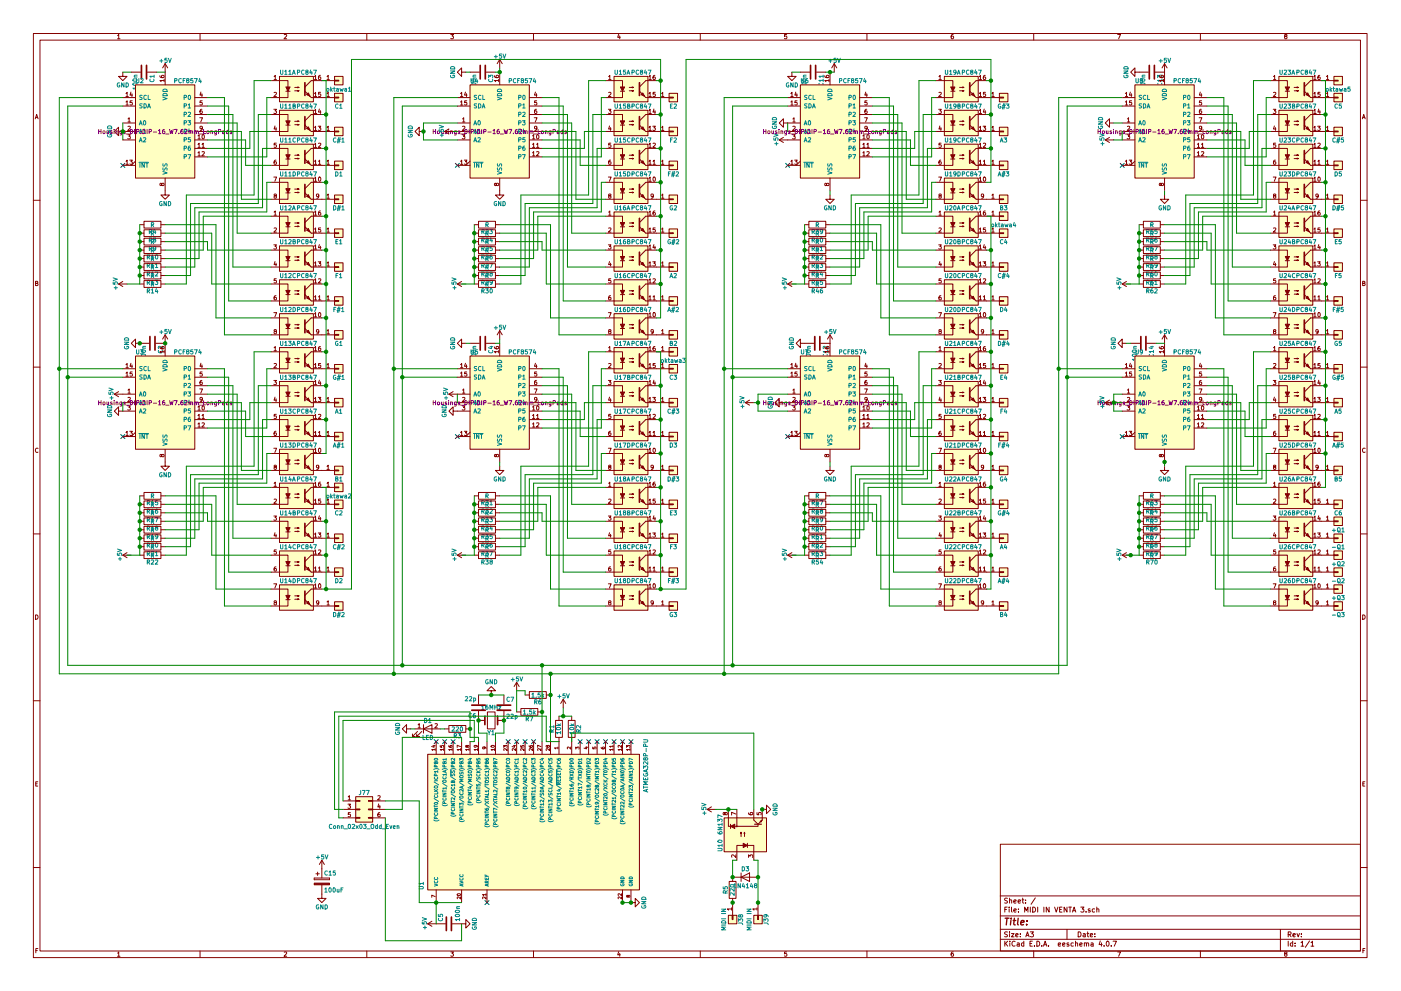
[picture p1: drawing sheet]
<svg xmlns="http://www.w3.org/2000/svg" width="420mm" height="297mm" viewBox="0 0 420 297" stroke-linecap="round" stroke-linejoin="round" font-family="sans-serif">
<g fill="none" stroke="#840000" stroke-width=".3">
<path d="M10 10h400v277h-400zM12 12h396v273.1h-396zM35.3 10.7l.3-.4v1.3M35.3 11.6h.7M49.5 19.1v6.3M49.5 19.1l-.7 1.3M49.5 19.1l.8 1.3M60 10v2M85.2 10.4l.5-.1 .3 .4-.8 .9h.8M110 10v2M135.2 10.3h.8l-.4 .5 .4 .3-.1 .4h-.7M149.9 17.8l-.8 1.3"/>
<path d="M149.9 17.8v2.6M149.9 17.8l.7 1.3M160 10v2M185.5 10.2l-.3 1h.8M185.9 10.8v.8M210 10v2M235.9 10.3h-.6v.6h.6l.1 .5-.3 .2-.4-.1M250.2 19.1l-.8 1.3M250.2 19.1v2.5M250.2 19.1l.8 1.3M260 10v2M285.9 10.3l-.6 .3-.1 .8 .3 .2 .4-.1v-.6l-.4-.1-.3 .3"/>
<path d="M310 10v2M335.2 10.3h.8l-.5 1.3M349.2 19.1l-.7 1.3M349.2 19.1v6.3M349.2 19.1l.8 1.3M360 10v2M385.5 10.9l-.3-.3 .3-.3 .4 .1v.4a.5 .5 0 0 0-.5 .2 .5 .5 0 0 0 0 .5l.3 .1 .3-.2-.3-.5M10.6 35.6l.4-1.3 .4 1.3M10.7 35.2h.6M35.6 39.4v-1.3l-1.3 1.3 1.3 1.3v-1.3h5M36.8 21.6v1.3h1.3l-1.3 1.3-1.2-1.3h1.2M36.8 29.2h3.8"/>
<path d="M36.8 36.9h3.8M36.8 31.8h3.8M37.8 28l.3-.3v1.2M37.8 30.6l.3-.4v1.3M37.8 28.9h.7M37.8 31.5h.7M38.4 35.6l.3-.3v1.3M38.4 37.9l.5-.1 .2 .4-.8 .9h.8M38.4 36.6h.7M39.3 27.6l-.3 .9h.8M39.4 21.6h2.8M39.6 28.1v.8"/>
<path d="M39.6 30.2h-.6v.6h.6v.6h-.6M40.6 25.4h17.8v28h-17.8zM44.2 21.6h2.8M48 22.7l.3 .5 .7 .1 .2-.3-.1-.4-.6 .1-.1 .3 .3 .3M49.2 24.1h-1.2l.3 .4M49.2 23.8v.7M58.4 29.2h3.8M58.4 39.4h3.8M58.4 34.3h3.8M58.4 36.9h3.8M58.4 31.8h3.8M59.9 35.3h.8l-.5 1.3"/>
<path d="M60.2 27.6l-.2 .9h.7M60.6 32.8l-.6 .3v.7l.2 .2 .4-.1v-.6l-.4-.1-.2 .3M60.6 28.1v.8M60.6 30.2h-.6v.6h.6v.6h-.6M60.7 38.4l-.2 .2-.4-.1-.1-.6 .5-.1 .2 .3-.1 .7-.5 .3M81.3 24.2h5.1v1.9M81.3 34.3h5.1v1.9M82.1 32.8h.8l-.4 .4 .4 .1v.6h-.8M82.2 22.9l.3-.3v1.3M82.2 27.8l.5-.1 .2 .3-.8 .9h.8M82.2 23.9h.7M82.5 37.8l-.3 .9h.8"/>
<path d="M82.8 38.2v.9M83.8 22.9h10.2v7.6h-10.2zM83.8 33.1h10.2v7.6h-10.2zM85.7 27.3h1.3M85.7 37.5h1.3M86.4 27.3v1.9h-5.1M86.4 37.5v1.9h-5.1M88.4 27.2h1.3M88.4 26.2h1.3M88.4 37.4h1.3M88.4 36.4h1.3M93.3 29.2h7"/>
<path d="M93.3 39.4h7M94.3 28l.3-.3v1.2M94.3 22.9l.3-.3v1.3M94.3 38.2l.3-.4v1.3M94.3 33.1l.3-.3v1.2M94.3 23.9h.7M94.3 28.9h.7M94.3 39.1h.7M94.3 34h.7M95.4 37.8h.8l-.4 .5 .4 .1v.6h-.8M95.8 32.7l-.3 .9h.8M96.1 22.6l-.5 .3-.1 .7 .2 .3 .5-.2-.1-.6h-.4l-.2 .2"/>
<path d="M96.1 33.2v.8M96.2 27.7h-.6l-.1 .6h.7v.5h-.7M96.5 34.3h-3.2l-1.9 1.9M98.1 22.9l.3-.3v1.3M98.1 28l.3-.3v1.2M98.1 38.2l.3-.4v1.3M98.1 23.9h.7M98.1 28.9h.7M98.1 39.1h.7M100.3 22.9h2.6v2.5h-2.6zM100.3 24h1.3v.3h-1.3zM100.3 28h2.6v2.5h-2.6z"/>
<path d="M100.3 29.1h1.3v.3h-1.3zM100.3 38.1h2.6v2.6h-2.6zM100.3 39.3h1.3v.2h-1.3zM100.3 24.2h-7l-1.9 1.9M125.7 39.4v-1.3l-1.2 1.3 1.2 1.3v-1.3h1.3M133.3 39.4h2.6M133.3 39.4l1.3 .8M134.6 38.6l-1.3 .8M137.2 29.2h3.8M137.2 39.4h3.8M137.2 36.9h3.8M137.2 31.8h3.8"/>
<path d="M138.1 28l.4-.3v1.2M138.1 30.6l.4-.4v1.3M138.1 28.9h.7M138.1 31.5h.7M138.4 21.6v-1.2l-1.2 1.2 1.2 1.3v-1.3h1.3M138.7 35.6l.4-.3v1.3M138.7 37.9l.5-.1 .2 .4-.8 .9h.8M138.7 36.6h.7M139.6 27.6l-.3 .9h.8M139.9 28.1v.8M140 30.2h-.6l-.1 .6h.7v.6h-.7M141 25.4h17.7v28h-17.7z"/>
<path d="M141 21.6h2.8M145.8 21.6h2.8M148.3 22.7l.3 .5 .7 .1 .3-.3-.2-.4-.6 .1v.3l.2 .3M149.6 24.1h-1.3l.3 .4M149.6 23.8v.7M149.9 21.6v3.8M158.7 29.2h3.9M158.7 39.4h3.9M158.7 34.3h3.9M158.7 36.9h3.9M158.7 31.8h3.9M160.2 35.3h.9l-.6 1.3"/>
<path d="M160.6 27.6l-.3 .9h.8M160.9 32.8l-.5 .3-.1 .7 .2 .2 .5-.1-.1-.6-.4-.1-.2 .3M160.9 28.1v.8M161 30.2h-.6l-.1 .6h.7v.6h-.7M161 38.4l-.2 .2-.4-.1v-.6l.4-.1 .2 .3v.7l-.6 .3M181.6 24.2h5.1v1.9M181.6 34.3h5.1v1.9M182.4 32.8h.8l-.4 .4 .4 .1v.6h-.8M182.5 22.9l.4-.3v1.3M182.5 27.8l.5-.1 .2 .3-.8 .9h.8M182.5 23.9h.7M182.8 37.8l-.3 .9h.8"/>
<path d="M183.1 38.2v.9M184.1 22.9h10.2v7.6h-10.2zM184.1 33.1h10.2v7.6h-10.2zM186.1 27.3h1.2M186.1 37.5h1.2M186.7 27.3v1.9h-5.1M186.7 37.5v1.9h-5.1M188.7 27.2h1.3M188.7 26.2h1.3M188.7 37.4h1.3M188.7 36.4h1.3M193.7 29.2h7"/>
<path d="M193.7 39.4h7M194.6 28l.4-.3v1.2M194.6 22.9l.4-.3v1.3M194.6 38.2l.4-.4v1.3M194.6 33.1l.4-.3v1.2M194.6 23.9h.7M194.6 28.9h.7M194.6 39.1h.7M194.6 34h.7M195.8 37.8h.7l-.4 .5 .4 .1v.6h-.7M196.1 32.7l-.3 .9h.8M196.4 22.6l-.5 .3-.1 .7 .3 .3 .4-.2-.1-.6h-.3l-.3 .2"/>
<path d="M196.4 33.2v.8M196.5 27.7h-.6l-.1 .6h.7v.5h-.7M196.8 24.2h-3.1l-1.9 1.9M196.8 34.3h-3.1l-1.9 1.9M198.4 28l.4-.3v1.2M198.4 38.2l.4-.4v1.3M198.4 28.9h.7M198.4 39.1h.7M200.7 28h2.5v2.5h-2.5zM200.7 29.1h1.2v.3h-1.2zM200.7 38.1h2.5v2.6h-2.5zM200.7 39.3h1.2v.2h-1.2z"/>
<path d="M234.9 36.9v-1.3l-1.2 1.3 1.2 1.2v-1.2h5.1M236.2 29.2h3.8M236.2 39.4h3.8M236.2 31.8h3.8M237.2 28l.3-.3v1.2M237.2 30.6l.3-.4v1.3M237.2 28.9h.7M237.2 31.5h.7M237.5 21.6v1.3h1.3l-1.3 1.3-1.3-1.3h1.3M237.8 35.6l.3-.3v1.3M237.8 37.9l.5-.1 .2 .4-.8 .9h.8M237.8 36.6h.7"/>
<path d="M238.7 27.6l-.3 .9h.7M239 28.1v.8M239 30.2h-.6v.6h.6v.6h-.6M240 25.4h17.8v28h-17.8zM240 21.6h2.8M244.9 21.6h2.7M247.3 22.7l.3 .5 .8 .1 .2-.3-.1-.4-.6 .1-.1 .3 .3 .3M248.6 24.1h-1.3l.4 .4M248.6 23.8v.7M248.9 21.6v3.8M257.8 29.2h3.8M257.8 39.4h3.8"/>
<path d="M257.8 34.3h3.8M257.8 36.9h3.8M257.8 31.8h3.8M259.3 35.3h.8l-.5 1.3M259.6 27.6l-.2 .9h.7M259.9 32.8l-.5 .3v.7l.2 .2 .4-.1-.1-.6-.3-.1-.2 .3M259.9 28.1v.8M260 30.2h-.6v.6h.6v.6h-.6M260.1 38.4l-.3 .2-.3-.1-.1-.6 .4-.1 .3 .3-.1 .7-.5 .3M280.7 24.2h5v1.9M280.7 34.3h5v1.9M281.5 32.8h.8l-.4 .4 .3 .1v.6h-.7"/>
<path d="M281.6 22.9l.3-.3v1.3M281.6 27.8l.5-.1 .2 .3-.8 .9h.8M281.6 23.9h.7M281.9 37.8l-.3 .9h.7M282.2 38.2v.9M283.2 22.9h10.2v7.6h-10.2zM283.2 33.1h10.2v7.6h-10.2zM285.1 27.3h1.3M285.1 37.5h1.3M285.7 27.3v1.9h-5M285.7 37.5v1.9h-5M287.8 27.2h1.3"/>
<path d="M287.8 26.2h1.3M287.8 37.4h1.3M287.8 36.4h1.3M292.7 29.2h7M292.7 39.4h7M293.7 28l.3-.3v1.2M293.7 22.9l.3-.3v1.3M293.7 38.2l.3-.4v1.3M293.7 33.1l.3-.3v1.2M293.7 23.9h.7M293.7 28.9h.7M293.7 39.1h.7"/>
<path d="M293.7 34h.7M294.8 37.8h.8l-.4 .5 .4 .1v.6h-.8M295.2 32.7l-.3 .9h.8M295.5 22.6l-.6 .3v.7l.2 .3 .5-.2-.1-.6h-.4l-.2 .2M295.5 33.2v.8M295.6 27.7h-.7v.6h.7v.5h-.7M295.9 24.2h-3.2l-1.9 1.9M295.9 34.3h-3.2l-1.9 1.9M297.5 28l.3-.3v1.2M297.5 38.2l.3-.4v1.3M297.5 28.9h.7M297.5 39.1h.7"/>
<path d="M299.7 28h2.6v2.5h-2.6zM299.7 29.1h1.3v.3h-1.3zM299.7 38.1h2.6v2.6h-2.6zM299.7 39.3h1.3v.2h-1.3zM332.7 36.9v-1.3l-1.2 1.3 1.2 1.2v-1.2h1.3M336.5 29.2h3.9M336.5 39.4h3.9M336.5 36.9h3.9M336.5 31.8h3.9M337.5 28l.3-.3v1.2M337.5 30.6l.3-.4v1.3M337.5 28.9h.7"/>
<path d="M337.5 31.5h.7M338.1 35.6l.4-.3v1.3M338.1 37.9l.5-.1 .2 .4-.8 .9h.8M338.1 36.6h.7M339 27.6l-.3 .9h.8M339.3 28.1v.8M339.4 30.2h-.6l-.1 .6h.7v.6h-.7M340.4 25.4h17.7v28h-17.7zM340.4 21.6v-1.2l-1.3 1.2 1.3 1.3v-1.3h4M346.5 21.6h2.7M347.7 22.7l.3 .5 .7 .1 .2-.3-.1-.4-.6 .1v.3l.2 .3M348.9 24.1h-1.2l.3 .4"/>
<path d="M348.9 23.8v.7M358.1 29.2h3.8M358.1 39.4h3.8M358.1 34.3h3.8M358.1 36.9h3.8M358.1 31.8h3.8M359.6 35.3h.9l-.6 1.3M360 27.6l-.3 .9h.8M360.3 32.8l-.6 .3v.7l.2 .2 .4-.1v-.6l-.4-.1-.2 .3M360.3 28.1v.8M360.3 30.2h-.6v.6h.6v.6h-.6M360.4 38.4l-.2 .2-.4-.1-.1-.6 .5-.1 .2 .3-.1 .7-.5 .3"/>
<path d="M381 24.2h5.1v1.9M381 34.3h5.1v1.9M381.8 32.8h.8l-.4 .4 .4 .1v.6h-.8M381.9 22.9l.4-.3v1.3M381.9 27.8l.5-.1 .2 .3-.8 .9h.8M381.9 23.9h.7M382.2 37.8l-.3 .9h.8M382.5 38.2v.9M383.5 22.9h10.2v7.6h-10.2zM383.5 33.1h10.2v7.6h-10.2zM385.4 27.3h1.3M385.4 37.5h1.3"/>
<path d="M386.1 27.3v1.9h-5.1M386.1 37.5v1.9h-5.1M388.1 27.2h1.3M388.1 26.2h1.3M388.1 37.4h1.3M388.1 36.4h1.3M393.1 29.2h6.9M393.1 39.4h6.9M394 28l.4-.3v1.2M394 22.9l.4-.3v1.3M394 38.2l.4-.4v1.3M394 33.1l.4-.3v1.2"/>
<path d="M394 23.9h.7M394 28.9h.7M394 39.1h.7M394 34h.7M395.1 37.8h.8l-.4 .5 .4 .1v.6h-.8M395.5 32.7l-.3 .9h.8M395.8 22.6l-.5 .3-.1 .7 .3 .3 .4-.2-.1-.6h-.3l-.3 .2M395.8 33.2v.8M395.9 27.7h-.6l-.1 .6h.7v.5h-.7M396.2 34.3h-3.1l-1.9 1.9M397.8 22.9l.3-.3v1.3M397.8 28l.3-.3v1.2"/>
<path d="M397.8 38.2l.3-.4v1.3M397.8 23.9h.7M397.8 28.9h.7M397.8 39.1h.7M400 22.9h2.6v2.5h-2.6zM400 24h1.3v.3h-1.3zM400 28h2.6v2.5h-2.6zM400 29.1h1.3v.3h-1.3zM400 38.1h2.6v2.6h-2.6zM400 39.3h1.3v.2h-1.3zM400 24.2h-6.9l-1.9 1.9M408.6 35.6l.4-1.3 .4 1.3"/>
<path d="M408.7 35.2h.6M36.8 49.6h3.8M36.8 41.9h3.8M37.8 48.3l.3-.3v1.3M37.8 49.3h.7M38.3 40.4h.8l-.4 .5 .3 .1v.5h-.7M38.9 48h.8l-.4 .5 .3 .1v.5h-.7M40.6 48.3l-1.2 1.3M48.5 55.2l.6-.2v.6a.52 .52 0 0 1-.6-.1 .52 .52 0 0 1-.1-.5h-.3l-.1 .4 .2 .2 .3-.2M49.5 53.4v5.1h1.3l-1.3 1.2-1.2-1.2h1.2M58.4 44.5h3.8M58.4 41.9h3.8"/>
<path d="M58.4 47h3.8M59.4 40.7l.3-.3v1.2M59.4 43.3l.3-.4v1.3M59.4 45.8l.3-.3v1.2M59.4 44.2h.7M59.4 41.6h.7M59.4 46.7h.7M60.6 43.3l.3-.4v1.3M60.6 45.6l.5-.1 .2 .3-.8 .9h.8M60.6 44.2h.7M60.7 40.5l.2-.1a.61 .61 0 0 1 .4 .6 .61 .61 0 0 1-.5 .6zM81.3 44.5h5.1v1.9"/>
<path d="M81.3 54.6h5.1v2M82.1 53.1h.9l-.6 1.2M82.4 58.7l-.2-.2 .2-.3 .5 .1v.3a.52 .52 0 0 0-.6 .1 .52 .52 0 0 0-.1 .6h.7l-.2-.6M82.8 48l-.6 .3v.7l.2 .3 .5-.2-.1-.6h-.4l-.2 .2M82.9 42.9h-.7v.6h.7v.6h-.7M83.8 43.2h10.2v7.6h-10.2zM83.8 53.4h10.2v7.6h-10.2zM85.7 47.7h1.3M85.7 57.8h1.3M86.4 47.7v1.9h-5.1M86.4 57.8v1.9h-5.1M88.4 47.5h1.3"/>
<path d="M88.4 46.5h1.3M88.4 57.7h1.3M88.4 56.7h1.3M93.3 49.6h7M93.3 59.7h7M94.3 48.3l.3-.3v1.3M94.3 43.3l.3-.4v1.3M94.3 53.4l.3-.3v1.2M94.3 49.3h.7M94.3 44.2h.7M94.3 54.3h.7M95.5 48.3l.4-.3v1.3"/>
<path d="M95.5 43l.5-.1 .2 .4-.8 .9h.8M95.5 49.3h.7M95.6 58.7l-.2 .2h-.4l-.1-.6 .5-.1 .2 .2v.7l-.6 .3M95.6 53.2l.2-.1a.61 .61 0 0 1 .4 .6 .61 .61 0 0 1-.5 .6zM96.5 44.5h-3.2l-1.9 1.9M96.5 54.6h-3.2l-1.9 2M98.1 48.3l.3-.3v1.3M98.1 58.5l.3-.3v1.2M98.1 49.3h.7M98.1 59.4h.7M100.3 48.3h2.6v2.5h-2.6zM100.3 49.4h1.3v.3h-1.3z"/>
<path d="M100.3 58.5h2.6v2.5h-2.6zM100.3 59.6h1.3v.3h-1.3zM137.2 49.6h3.8M137.2 41.9h3.8M138.1 48.3l.4-.3v1.3M138.1 49.3h.7M138.6 40.4h.8l-.4 .5 .4 .1v.5h-.8M139.2 48h.8l-.4 .5 .4 .1v.5h-.8M141 48.3l-1.3 1.3M148.8 55.2l.6-.2v.6a.52 .52 0 0 1-.5-.1 .52 .52 0 0 1-.2-.5h-.3l-.1 .4 .2 .2 .3-.2M149.9 53.4v5.1h1.2l-1.2 1.2-1.3-1.2h1.3M158.7 44.5h3.9"/>
<path d="M158.7 41.9h3.9M158.7 47h3.9M159.7 40.7l.3-.3v1.2M159.7 43.3l.3-.4v1.3M159.7 45.8l.3-.3v1.2M159.7 44.2h.7M159.7 41.6h.7M159.7 46.7h.7M160.9 43.3l.4-.4v1.3M160.9 45.6l.5-.1 .2 .3-.8 .9h.8M160.9 44.2h.7M161 40.5l.2-.1a.61 .61 0 0 1 .5 .6 .61 .61 0 0 1-.6 .6z"/>
<path d="M181.6 44.5h5.1v1.9M181.6 54.6h5.1v2M182.4 53.1h.9l-.5 1.2M182.8 58.7l-.3-.2 .3-.3 .4 .1v.3a.52 .52 0 0 0-.6 .1 .52 .52 0 0 0 0 .6h.6l-.2-.6M183.1 48l-.5 .3-.1 .7 .3 .3 .4-.2-.1-.6h-.3l-.3 .2M183.2 42.9h-.6l-.1 .6h.7v.6h-.7M184.1 43.2h10.2v7.6h-10.2zM184.1 53.4h10.2v7.6h-10.2zM186.1 47.7h1.2M186.1 57.8h1.2M186.7 47.7v1.9h-5.1M186.7 57.8v1.9h-5.1"/>
<path d="M188.7 47.5h1.3M188.7 46.5h1.3M188.7 57.7h1.3M188.7 56.7h1.3M193.7 49.6h7M193.7 59.7h7M194.6 48.3l.4-.3v1.3M194.6 43.3l.4-.4v1.3M194.6 53.4l.4-.3v1.2M194.6 49.3h.7M194.6 44.2h.7M194.6 54.3h.7"/>
<path d="M195.8 48.3l.4-.3v1.3M195.8 43l.5-.1 .2 .4-.7 .9h.7M195.8 49.3h.7M195.9 58.7l-.2 .2h-.4v-.6l.4-.1 .2 .2v.7l-.6 .3M195.9 53.2l.2-.1a.61 .61 0 0 1 .5 .6 .61 .61 0 0 1-.6 .6zM196.8 44.5h-3.1l-1.9 1.9M196.8 54.6h-3.1l-1.9 2M198.4 48.3l.4-.3v1.3M198.4 58.5l.4-.3v1.2M198.4 49.3h.7M198.4 59.4h.7M200.7 48.3h2.5v2.5h-2.5z"/>
<path d="M200.7 49.4h1.2v.3h-1.2zM200.7 58.5h2.5v2.5h-2.5zM200.7 59.6h1.2v.3h-1.2zM233.7 41.9h6.3M233.7 41.9l1.2 .8M234.9 41.2l-1.2 .7M236.2 49.6h3.8M237.2 48.3l.3-.3v1.3M237.2 49.3h.7M237.7 40.4h.8l-.5 .5 .4 .1v.5h-.7M238.3 48h.8l-.4 .5 .3 .1v.5h-.7M240 48.3l-1.2 1.3"/>
<path d="M247.9 55.2l.6-.2v.6a.52 .52 0 0 1-.6-.1 .52 .52 0 0 1-.1-.5h-.4l-.1 .4 .3 .2 .3-.2M248.9 58.5v1.2h1.3l-1.3 1.3-1.3-1.3h1.3M248.9 53.4v3.8M257.8 44.5h3.8M257.8 41.9h3.8M257.8 47h3.8M258.7 40.7l.4-.3v1.2M258.7 43.3l.4-.4v1.3M258.7 45.8l.4-.3v1.2M258.7 44.2h.8M258.7 41.6h.8M258.7 46.7h.8"/>
<path d="M260 43.3l.3-.4v1.3M260 45.6l.5-.1 .2 .3-.8 .9h.8M260 44.2h.7M260.1 40.5l.1-.1a.61 .61 0 0 1 .5 .6 .61 .61 0 0 1-.6 .6zM280.7 44.5h5v1.9M280.7 54.6h5v2M281.5 53.1h.8l-.5 1.2M281.8 58.7l-.2-.2 .2-.3 .4 .1v.3a.52 .52 0 0 0-.5 .1 .52 .52 0 0 0-.1 .6h.6l-.1-.6M282.2 48l-.6 .3v.7l.2 .3 .4-.2v-.6h-.4l-.2 .2M282.2 42.9h-.6v.6h.6v.6h-.6M283.2 43.2h10.2v7.6h-10.2zM283.2 53.4h10.2v7.6h-10.2z"/>
<path d="M285.1 47.7h1.3M285.1 57.8h1.3M285.7 47.7v1.9h-5M285.7 57.8v1.9h-5M287.8 47.5h1.3M287.8 46.5h1.3M287.8 57.7h1.3M287.8 56.7h1.3M292.7 49.6h7M292.7 59.7h7M293.7 48.3l.3-.3v1.3M293.7 43.3l.3-.4v1.3"/>
<path d="M293.7 53.4l.3-.3v1.2M293.7 49.3h.7M293.7 44.2h.7M293.7 54.3h.7M294.9 48.3l.3-.3v1.3M294.9 43l.5-.1 .2 .4-.8 .9h.8M294.9 49.3h.7M295 58.7l-.2 .2h-.4l-.1-.6 .5-.1 .2 .2-.1 .7-.5 .3M295 53.2l.2-.1a.61 .61 0 0 1 .4 .6 .61 .61 0 0 1-.5 .6zM295.9 44.5h-3.2l-1.9 1.9M295.9 54.6h-3.2l-1.9 2M297.5 48.3l.3-.3v1.3"/>
<path d="M297.5 58.5l.3-.3v1.2M297.5 49.3h.7M297.5 59.4h.7M299.7 48.3h2.6v2.5h-2.6zM299.7 49.4h1.3v.3h-1.3zM299.7 58.5h2.6v2.5h-2.6zM299.7 59.6h1.3v.3h-1.3zM331.5 41.9h2.5M331.5 41.9l1.2 .8M332.7 41.2l-1.2 .7M336.5 49.6h3.9M336.5 41.9h3.9"/>
<path d="M337.5 48.3l.3-.3v1.3M337.5 49.3h.7M338 40.4h.8l-.4 .5 .4 .1v.5h-.8M338.6 48h.8l-.4 .5 .4 .1v.5h-.8M340.4 48.3l-1.3 1.3M348.2 55.2l.6-.2v.6a.52 .52 0 0 1-.6-.1 .52 .52 0 0 1-.1-.5h-.3l-.1 .4 .2 .2 .3-.2M349.2 58.5v1.2h1.3l-1.3 1.3-1.2-1.3h1.2M349.2 53.4v3.8M358.1 44.5h3.8M358.1 41.9h3.8M358.1 47h3.8M359.1 40.7l.3-.3v1.2"/>
<path d="M359.1 43.3l.3-.4v1.3M359.1 45.8l.3-.3v1.2M359.1 44.2h.7M359.1 41.6h.7M359.1 46.7h.7M360.3 43.3l.4-.4v1.3M360.3 45.6l.5-.1 .2 .3-.8 .9h.8M360.3 44.2h.7M360.4 40.5l.2-.1a.61 .61 0 0 1 .4 .6 .61 .61 0 0 1-.5 .6zM381 44.5h5.1v1.9M381 54.6h5.1v2M381.8 53.1h.9l-.6 1.2"/>
<path d="M382.1 58.7l-.2-.2 .2-.3 .5 .1v.3a.52 .52 0 0 0-.6 .1 .52 .52 0 0 0 0 .6h.6l-.2-.6M382.5 48l-.5 .3-.1 .7 .2 .3 .5-.2-.1-.6h-.4l-.2 .2M382.6 42.9h-.6l-.1 .6h.7v.6h-.7M383.5 43.2h10.2v7.6h-10.2zM383.5 53.4h10.2v7.6h-10.2zM385.4 47.7h1.3M385.4 57.8h1.3M386.1 47.7v1.9h-5.1M386.1 57.8v1.9h-5.1M388.1 47.5h1.3M388.1 46.5h1.3M388.1 57.7h1.3"/>
<path d="M388.1 56.7h1.3M393.1 49.6h6.9M393.1 59.7h6.9M394 48.3l.4-.3v1.3M394 43.3l.4-.4v1.3M394 53.4l.4-.3v1.2M394 49.3h.7M394 44.2h.7M394 54.3h.7M395.2 48.3l.4-.3v1.3M395.2 43l.5-.1 .2 .4-.8 .9h.8M395.2 49.3h.7"/>
<path d="M395.3 58.7l-.2 .2h-.4v-.6l.4-.1 .2 .2v.7l-.6 .3M395.3 53.2l.2-.1a.61 .61 0 0 1 .5 .6 .61 .61 0 0 1-.6 .6zM396.2 44.5h-3.1l-1.9 1.9M396.2 54.6h-3.1l-1.9 2M397.8 48.3l.3-.3v1.3M397.8 58.5l.3-.3v1.2M397.8 49.3h.7M397.8 59.4h.7M400 48.3h2.6v2.5h-2.6zM400 49.4h1.3v.3h-1.3zM400 58.5h2.6v2.5h-2.6zM400 59.6h1.3v.3h-1.3z"/>
<path d="M10 60h2M41.9 69.9h1.3M41.9 75h1.3M41.9 67.3h1.3M41.9 72.4h1.3M41.9 77.5h1.3M43.2 66.3h5.1v2.1h-5.1zM43.2 68.9h5.1v2h-5.1zM43.2 71.4h5.1v2h-5.1zM43.2 74h5.1v2h-5.1zM43.2 76.5h5.1v2h-5.1zM43.2 79h5.1v2.1h-5.1z"/>
<path d="M48.3 69.9h1.2M48.3 75h1.2M48.3 67.3h1.2M48.3 72.4h1.2M48.3 77.5h1.2M81.3 64.8h5.1v1.9M81.3 75h5.1v1.9M82.1 73.4h.8l-.4 .5 .4 .1v.5h-.8M82.2 63.6l.3-.4v1.3M82.2 68.4l.5-.1 .2 .4-.8 .9h.8M82.2 64.5h.7M82.5 78.4l-.3 .9h.8"/>
<path d="M82.8 78.9v.8M83.8 63.5h10.2v7.7h-10.2zM83.8 73.7h10.2v7.6h-10.2zM85.7 68h1.3M85.7 78.1h1.3M86.4 68v1.9h-5.1M86.4 78.1v1.9h-5.1M88.4 67.9h1.3M88.4 66.8h1.3M88.4 78h1.3M88.4 77h1.3M93.3 69.9h7"/>
<path d="M94.3 68.7l.3-.4v1.3M94.3 63.6l.3-.4v1.3M94.3 78.8l.3-.3v1.2M94.3 73.7l.3-.3v1.3M94.3 64.5h.7M94.3 69.6h.7M94.3 79.7h.7M94.3 74.7h.7M95.4 78.5h.8l-.4 .5 .4 .1v.5h-.8M95.8 73.3l-.3 .9h.8M96.1 63.2l-.5 .3-.1 .7 .2 .3 .5-.1-.1-.6-.4-.1-.2 .2M96.1 73.8v.9"/>
<path d="M96.2 68.3h-.6l-.1 .6h.7v.6h-.7M96.5 64.8h-3.2l-1.9 1.9M96.5 75h-3.2l-1.9 1.9M98.1 68.7l.3-.4v1.3M98.1 78.8l.3-.3v1.2M98.1 69.6h.7M98.1 79.7h.7M100.3 68.6h2.6v2.6h-2.6zM100.3 69.8h1.3v.2h-1.3zM100.3 78.8h2.6v2.5h-2.6zM100.3 79.9h1.3v.3h-1.3zM142.2 69.9h1.3"/>
<path d="M142.2 75h1.3M142.2 67.3h1.3M142.2 72.4h1.3M142.2 77.5h1.3M143.5 66.3h5.1v2.1h-5.1zM143.5 68.9h5.1v2h-5.1zM143.5 71.4h5.1v2h-5.1zM143.5 74h5.1v2h-5.1zM143.5 76.5h5.1v2h-5.1zM143.5 79h5.1v2.1h-5.1zM148.6 69.9h1.3M148.6 75h1.3"/>
<path d="M148.6 67.3h1.3M148.6 72.4h1.3M148.6 77.5h1.3M181.6 64.8h5.1v1.9M181.6 75h5.1v1.9M182.4 73.4h.8l-.4 .5 .4 .1v.5h-.8M182.5 63.6l.4-.4v1.3M182.5 68.4l.5-.1 .2 .4-.8 .9h.8M182.5 64.5h.7M182.8 78.4l-.3 .9h.8M183.1 78.9v.8M184.1 63.5h10.2v7.7h-10.2z"/>
<path d="M184.1 73.7h10.2v7.6h-10.2zM186.1 68h1.2M186.1 78.1h1.2M186.7 68v1.9h-5.1M186.7 78.1v1.9h-5.1M188.7 67.9h1.3M188.7 66.8h1.3M188.7 78h1.3M188.7 77h1.3M193.7 69.9h7M194.6 68.7l.4-.4v1.3M194.6 63.6l.4-.4v1.3"/>
<path d="M194.6 78.8l.4-.3v1.2M194.6 73.7l.4-.3v1.3M194.6 64.5h.7M194.6 69.6h.7M194.6 79.7h.7M194.6 74.7h.7M195.8 78.5h.7l-.4 .5 .4 .1v.5h-.7M196.1 73.3l-.3 .9h.8M196.4 63.2l-.5 .3-.1 .7 .3 .3 .4-.1-.1-.6-.3-.1-.3 .2M196.4 73.8v.9M196.5 68.3h-.6l-.1 .6h.7v.6h-.7M196.8 64.8h-3.1l-1.9 1.9"/>
<path d="M196.8 75h-3.1l-1.9 1.9M198.4 68.7l.4-.4v1.3M198.4 78.8l.4-.3v1.2M198.4 69.6h.7M198.4 79.7h.7M200.7 68.6h2.5v2.6h-2.5zM200.7 69.8h1.2v.2h-1.2zM200.7 78.8h2.5v2.5h-2.5zM200.7 79.9h1.2v.3h-1.2zM241.3 69.9h1.3M241.3 75h1.3M241.3 67.3h1.3"/>
<path d="M241.3 72.4h1.3M241.3 77.5h1.3M242.6 66.3h5v2.1h-5zM242.6 68.9h5v2h-5zM242.6 71.4h5v2h-5zM242.6 74h5v2h-5zM242.6 76.5h5v2h-5zM242.6 79h5v2.1h-5zM247.6 69.9h1.3M247.6 75h1.3M247.6 67.3h1.3M247.6 72.4h1.3"/>
<path d="M247.6 77.5h1.3M280.7 64.8h5v1.9M280.7 75h5v1.9M281.5 73.4h.8l-.4 .5 .3 .1v.5h-.7M281.6 63.6l.3-.4v1.3M281.6 68.4l.5-.1 .2 .4-.8 .9h.8M281.6 64.5h.7M281.9 78.4l-.3 .9h.7M282.2 78.9v.8M283.2 63.5h10.2v7.7h-10.2zM283.2 73.7h10.2v7.6h-10.2zM285.1 68h1.3"/>
<path d="M285.1 78.1h1.3M285.7 68v1.9h-5M285.7 78.1v1.9h-5M287.8 67.9h1.3M287.8 66.8h1.3M287.8 78h1.3M287.8 77h1.3M292.7 69.9h7M293.7 68.7l.3-.4v1.3M293.7 63.6l.3-.4v1.3M293.7 78.8l.3-.3v1.2M293.7 73.7l.3-.3v1.3"/>
<path d="M293.7 64.5h.7M293.7 69.6h.7M293.7 79.7h.7M293.7 74.7h.7M294.8 78.5h.8l-.4 .5 .4 .1v.5h-.8M295.2 73.3l-.3 .9h.8M295.5 63.2l-.6 .3v.7l.2 .3 .5-.1-.1-.6-.4-.1-.2 .2M295.5 73.8v.9M295.6 68.3h-.7v.6h.7v.6h-.7M295.9 75h-3.2l-1.9 1.9M297.5 63.6l.3-.4v1.3M297.5 68.7l.3-.4v1.3"/>
<path d="M297.5 78.8l.3-.3v1.2M297.5 64.5h.7M297.5 69.6h.7M297.5 79.7h.7M299.7 63.5h2.6v2.6h-2.6zM299.7 64.7h1.3v.2h-1.3zM299.7 68.6h2.6v2.6h-2.6zM299.7 69.8h1.3v.2h-1.3zM299.7 78.8h2.6v2.5h-2.6zM299.7 79.9h1.3v.3h-1.3zM299.7 64.8h-7l-1.9 1.9M341.6 69.9h1.3"/>
<path d="M341.6 75h1.3M341.6 67.3h1.3M341.6 72.4h1.3M341.6 77.5h1.3M342.9 66.3h5.1v2.1h-5.1zM342.9 68.9h5.1v2h-5.1zM342.9 71.4h5.1v2h-5.1zM342.9 74h5.1v2h-5.1zM342.9 76.5h5.1v2h-5.1zM342.9 79h5.1v2.1h-5.1zM348 69.9h1.2M348 75h1.2"/>
<path d="M348 67.3h1.2M348 72.4h1.2M348 77.5h1.2M381 64.8h5.1v1.9M381 75h5.1v1.9M381.8 73.4h.8l-.4 .5 .4 .1v.5h-.8M381.9 63.6l.4-.4v1.3M381.9 68.4l.5-.1 .2 .4-.8 .9h.8M381.9 64.5h.7M382.2 78.4l-.3 .9h.8M382.5 78.9v.8M383.5 63.5h10.2v7.7h-10.2z"/>
<path d="M383.5 73.7h10.2v7.6h-10.2zM385.4 68h1.3M385.4 78.1h1.3M386.1 68v1.9h-5.1M386.1 78.1v1.9h-5.1M388.1 67.9h1.3M388.1 66.8h1.3M388.1 78h1.3M388.1 77h1.3M393.1 69.9h6.9M394 68.7l.4-.4v1.3M394 63.6l.4-.4v1.3"/>
<path d="M394 78.8l.4-.3v1.2M394 73.7l.4-.3v1.3M394 64.5h.7M394 69.6h.7M394 79.7h.7M394 74.7h.7M395.1 78.5h.8l-.4 .5 .4 .1v.5h-.8M395.5 73.3l-.3 .9h.8M395.8 63.2l-.5 .3-.1 .7 .3 .3 .4-.1-.1-.6-.3-.1-.3 .2M395.8 73.8v.9M395.9 68.3h-.6l-.1 .6h.7v.6h-.7M396.2 64.8h-3.1l-1.9 1.9"/>
<path d="M396.2 75h-3.1l-1.9 1.9M397.8 68.7l.3-.4v1.3M397.8 78.8l.3-.3v1.2M397.8 69.6h.7M397.8 79.7h.7M400 68.6h2.6v2.6h-2.6zM400 69.8h1.3v.2h-1.3zM400 78.8h2.6v2.5h-2.6zM400 79.9h1.3v.3h-1.3zM408 60h2M10.7 84.9l.5-.1 .1-.4-.6-.1v1.3h.5l.2-.4-.3-.3M35.6 85.1h2.5"/>
<path d="M35.6 85.1l1.2 .8M36.8 84.4l-1.2 .7M41.9 80h1.3M41.9 85.1h1.3M41.9 82.6h1.3M43.2 81.6h5.1v2h-5.1zM43.2 84.1h5.1v2h-5.1zM48.3 80h1.2M48.3 85.1h1.2M48.3 82.6h1.2M81.3 85.1h5.1v1.9M81.3 95.3h5.1v1.9"/>
<path d="M82.1 93.7h.9l-.6 1.3M82.4 99.3l-.2-.2 .2-.3 .5 .1v.3a.52 .52 0 0 0-.6 .2 .52 .52 0 0 0-.1 .5h.7l-.2-.6M82.8 88.6l-.6 .3v.7l.2 .3 .5-.1-.1-.6-.4-.1-.2 .2M82.9 83.6h-.7v.5h.7v.6h-.7M83.8 83.9h10.2v7.6h-10.2zM83.8 94h10.2v7.6h-10.2zM85.7 88.3h1.3M85.7 98.5h1.3M86.4 88.3v1.9h-5.1M86.4 98.5v1.9h-5.1M88.4 88.2h1.3M88.4 87.2h1.3"/>
<path d="M88.4 98.3h1.3M88.4 97.3h1.3M93.3 80h7M93.3 90.2h7M94.3 89l.3-.4v1.3M94.3 83.9l.3-.3v1.2M94.3 94.1l.3-.4v1.3M94.3 89.9h.7M94.3 84.8h.7M94.3 95h.7M95.5 89l.4-.4v1.3M95.5 83.7l.5-.1 .2 .3-.8 .9h.8"/>
<path d="M95.5 89.9h.7M95.6 99.3l-.2 .3-.4-.1-.1-.6 .5-.1 .2 .2v.8l-.6 .3M95.6 93.8l.2-.1a.61 .61 0 0 1 .4 .7 .61 .61 0 0 1-.5 .5zM96.5 85.1h-3.2l-1.9 1.9M96.5 95.3h-3.2l-1.9 1.9M98.1 89l.3-.4v1.3M98.1 99.1l.3-.3v1.3M98.1 89.9h.7M100.3 88.9h2.6v2.6h-2.6zM100.3 90.1h1.3v.2h-1.3zM100.3 99.1h2.6v2.5h-2.6zM137.2 85.1h2.5"/>
<path d="M137.2 85.1l1.2 .8M138.4 84.4l-1.2 .7M142.2 80h1.3M142.2 85.1h1.3M142.2 82.6h1.3M143.5 81.6h5.1v2h-5.1zM143.5 84.1h5.1v2h-5.1zM148.6 80h1.3M148.6 85.1h1.3M148.6 82.6h1.3M149.9 99.1v2.5M149.9 99.1l-.8 1.3"/>
<path d="M149.9 99.1l.7 1.3M181.6 85.1h5.1v1.9M181.6 95.3h5.1v1.9M182.4 93.7h.9l-.5 1.3M182.8 99.3l-.3-.2 .3-.3 .4 .1v.3a.52 .52 0 0 0-.6 .2 .52 .52 0 0 0 0 .5h.6l-.2-.6M183.1 88.6l-.5 .3-.1 .7 .3 .3 .4-.1-.1-.6-.3-.1-.3 .2M183.2 83.6h-.6l-.1 .5h.7v.6h-.7M184.1 83.9h10.2v7.6h-10.2zM184.1 94h10.2v7.6h-10.2zM186.1 88.3h1.2M186.1 98.5h1.2M186.7 88.3v1.9h-5.1"/>
<path d="M186.7 98.5v1.9h-5.1M188.7 88.2h1.3M188.7 87.2h1.3M188.7 98.3h1.3M188.7 97.3h1.3M193.7 80h7M193.7 90.2h7M194.6 89l.4-.4v1.3M194.6 83.9l.4-.3v1.2M194.6 94.1l.4-.4v1.3M194.6 89.9h.7M194.6 84.8h.7"/>
<path d="M194.6 95h.7M195.8 89l.4-.4v1.3M195.8 83.7l.5-.1 .2 .3-.7 .9h.7M195.8 89.9h.7M195.9 99.3l-.2 .3-.4-.1v-.6l.4-.1 .2 .2v.8l-.6 .3M195.9 93.8l.2-.1a.61 .61 0 0 1 .5 .7 .61 .61 0 0 1-.6 .5zM196.8 85.1h-3.1l-1.9 1.9M196.8 95.3h-3.1l-1.9 1.9M198.4 89l.4-.4v1.3M198.4 99.1l.4-.3v1.3M198.4 89.9h.7M200.7 88.9h2.5v2.6h-2.5z"/>
<path d="M200.7 90.1h1.2v.2h-1.2zM200.7 99.1h2.5v2.5h-2.5zM236.2 85.1h2.6M236.2 85.1l1.3 .8M237.5 84.4l-1.3 .7M241.3 80h1.3M241.3 85.1h1.3M241.3 82.6h1.3M242.6 81.6h5v2h-5zM242.6 84.1h5v2h-5zM247.6 80h1.3M247.6 85.1h1.3"/>
<path d="M247.6 82.6h1.3M280.7 85.1h5v1.9M280.7 95.3h5v1.9M281.5 93.7h.8l-.5 1.3M281.8 99.3l-.2-.2 .2-.3 .4 .1v.3a.52 .52 0 0 0-.5 .2 .52 .52 0 0 0-.1 .5h.6l-.1-.6M282.2 88.6l-.6 .3v.7l.2 .3 .4-.1v-.6l-.4-.1-.2 .2M282.2 83.6h-.6v.5h.6v.6h-.6M283.2 83.9h10.2v7.6h-10.2zM283.2 94h10.2v7.6h-10.2zM285.1 88.3h1.3M285.1 98.5h1.3M285.7 88.3v1.9h-5"/>
<path d="M285.7 98.5v1.9h-5M287.8 88.2h1.3M287.8 87.2h1.3M287.8 98.3h1.3M287.8 97.3h1.3M292.7 80h7M292.7 90.2h7M293.7 89l.3-.4v1.3M293.7 83.9l.3-.3v1.2M293.7 94.1l.3-.4v1.3M293.7 89.9h.7M293.7 84.8h.7"/>
<path d="M293.7 95h.7M294.9 89l.3-.4v1.3M294.9 83.7l.5-.1 .2 .3-.8 .9h.8M294.9 89.9h.7M295 99.3l-.2 .3-.4-.1-.1-.6 .5-.1 .2 .2-.1 .8-.5 .3M295 93.8l.2-.1a.61 .61 0 0 1 .4 .7 .61 .61 0 0 1-.5 .5zM295.9 85.1h-3.2l-1.9 1.9M295.9 95.3h-3.2l-1.9 1.9M297.5 89l.3-.4v1.3M297.5 99.1l.3-.3v1.3M297.5 89.9h.7M299.7 88.9h2.6v2.6h-2.6z"/>
<path d="M299.7 90.1h1.3v.2h-1.3zM299.7 99.1h2.6v2.5h-2.6zM336.5 85.1h2.6M336.5 85.1l1.3 .8M337.8 84.4l-1.3 .7M341.6 80h1.3M341.6 85.1h1.3M341.6 82.6h1.3M342.9 81.6h5.1v2h-5.1zM342.9 84.1h5.1v2h-5.1zM348 80h1.2M348 85.1h1.2"/>
<path d="M348 82.6h1.2M381 85.1h5.1v1.9M381 95.3h5.1v1.9M381.8 93.7h.9l-.6 1.3M382.1 99.3l-.2-.2 .2-.3 .5 .1v.3a.52 .52 0 0 0-.6 .2 .52 .52 0 0 0 0 .5h.6l-.2-.6M382.5 88.6l-.5 .3-.1 .7 .2 .3 .5-.1-.1-.6-.4-.1-.2 .2M382.6 83.6h-.6l-.1 .5h.7v.6h-.7M383.5 83.9h10.2v7.6h-10.2zM383.5 94h10.2v7.6h-10.2zM385.4 88.3h1.3M385.4 98.5h1.3M386.1 88.3v1.9h-5.1"/>
<path d="M386.1 98.5v1.9h-5.1M388.1 88.2h1.3M388.1 87.2h1.3M388.1 98.3h1.3M388.1 97.3h1.3M393.1 80h6.9M393.1 90.2h6.9M394 89l.4-.4v1.3M394 83.9l.4-.3v1.2M394 94.1l.4-.4v1.3M394 89.9h.7M394 84.8h.7"/>
<path d="M394 95h.7M395.2 89l.4-.4v1.3M395.2 83.7l.5-.1 .2 .3-.8 .9h.8M395.2 89.9h.7M395.3 99.3l-.2 .3-.4-.1v-.6l.4-.1 .2 .2v.8l-.6 .3M395.3 93.8l.2-.1a.61 .61 0 0 1 .5 .7 .61 .61 0 0 1-.6 .5zM396.2 85.1h-3.1l-1.9 1.9M396.2 95.3h-3.1l-1.9 1.9M397.8 89l.3-.4v1.3M397.8 99.1l.3-.3v1.3M397.8 89.9h.7M400 88.9h2.6v2.6h-2.6z"/>
<path d="M400 90.1h1.3v.2h-1.3zM400 99.1h2.6v2.5h-2.6zM408.7 84.9l.5-.1 .1-.4-.6-.1v1.3h.5l.2-.4-.3-.3M10 110h2M34.3 118.1h6.3M34.3 118.1l1.3 .8M35.6 117.4l-1.3 .7M36.8 110.5h3.8M36.8 113.1h3.8M37.8 109.3l.3-.3v1.2M37.8 111.8l.3-.3v1.3M37.8 110.2h.7"/>
<path d="M37.8 112.8h.7M38.4 116.9l.3-.3v1.2M38.4 119.2l.5-.1 .2 .4-.8 .9h.8M38.4 117.8h.7M39.3 108.9l-.3 .9h.8M39.6 109.4v.8M39.6 111.5h-.6v.6h.6v.5h-.6M40.6 106.7h17.8v28h-17.8zM40.6 102.9v-1.3l-1.2 1.3 1.2 1.3v-1.3h4.1M46.7 102.9h2.8M48 104l.3 .5 .7 .1 .2-.3-.1-.4-.6 .1-.1 .3 .3 .3M49.2 105.4h-1.2l.3 .4"/>
<path d="M49.2 105.1v.7M49.5 100.4l-.7 1.2M49.5 100.4v6.3M49.5 100.4l.8 1.2M58.4 110.5h3.8M58.4 115.6h3.8M58.4 118.1h3.8M58.4 113.1h3.8M59.9 116.6h.8l-.5 1.2M60.2 108.9l-.2 .9h.7M60.6 114l-.6 .3v.7l.2 .3 .4-.1v-.6l-.4-.1-.2 .2M60.6 109.4v.8"/>
<path d="M60.6 111.5h-.6v.6h.6v.5h-.6M60.7 119.6l-.2 .3-.4-.1-.1-.6 .5-.1 .2 .2-.1 .8-.5 .3M81.3 105.4h5.1v2M81.3 115.6h5.1v1.9M82.1 114h.8l-.4 .5 .4 .1v.6h-.8M82.2 104.2l.3-.3v1.2M82.2 109.1l.5-.1 .2 .3-.8 .9h.8M82.2 105.1h.7M82.5 119l-.3 1h.8M82.8 119.5v.9M83.8 104.2h10.2v7.6h-10.2zM83.8 114.3h10.2v7.7h-10.2z"/>
<path d="M85.7 108.6h1.3M85.7 118.8h1.3M86.4 108.6v1.9h-5.1M86.4 118.8v1.9h-5.1M88.4 108.5h1.3M88.4 107.5h1.3M88.4 118.7h1.3M88.4 117.6h1.3M93.3 100.4h7M93.3 110.5h7M94.3 109.3l.3-.3v1.2M94.3 104.2l.3-.3v1.2"/>
<path d="M94.3 119.5l.3-.4v1.3M94.3 114.4l.3-.4v1.3M94.3 105.1h.7M94.3 110.2h.7M94.3 115.3h.7M95.4 119.1h.8l-.4 .5 .4 .1v.6h-.8M95.8 114l-.3 .9h.8M96.1 103.9l-.5 .3-.1 .7 .2 .2 .5-.1-.1-.6h-.4l-.2 .2M96.1 114.4v.9M96.2 109h-.6l-.1 .5h.7v.6h-.7M96.5 105.4h-3.2l-1.9 2M96.5 115.6h-3.2l-1.9 1.9"/>
<path d="M98.1 109.3l.3-.3v1.2M98.1 119.5l.3-.4v1.3M98.1 110.2h.7M98.1 100.1h.7M100.3 100.2h1.3v.3h-1.3zM100.3 109.3h2.6v2.5h-2.6zM100.3 110.4h1.3v.3h-1.3zM100.3 119.4h2.6v2.6h-2.6zM134.6 118.1h6.4M134.6 118.1l1.3 .8M135.9 117.4l-1.3 .7M137.2 110.5h3.8"/>
<path d="M137.2 113.1h3.8M138.1 109.3l.4-.3v1.2M138.1 111.8l.4-.3v1.3M138.1 110.2h.7M138.1 112.8h.7M138.4 102.9v-1.3l-1.2 1.3 1.2 1.3v-1.3h1.3M138.7 116.9l.4-.3v1.2M138.7 119.2l.5-.1 .2 .4-.8 .9h.8M138.7 117.8h.7M139.6 108.9l-.3 .9h.8M139.9 109.4v.8M140 111.5h-.6l-.1 .6h.7v.5h-.7"/>
<path d="M141 106.7h17.7v28h-17.7zM141 102.9h2.8M145.8 102.9h2.8M148.3 104l.3 .5 .7 .1 .3-.3-.2-.4-.6 .1v.3l.2 .3M149.6 105.4h-1.3l.3 .4M149.6 105.1v.7M149.9 102.9v3.8M158.7 110.5h3.9M158.7 115.6h3.9M158.7 118.1h3.9M158.7 113.1h3.9M160.2 116.6h.9l-.6 1.2"/>
<path d="M160.6 108.9l-.3 .9h.8M160.9 114l-.5 .3-.1 .7 .2 .3 .5-.1-.1-.6-.4-.1-.2 .2M160.9 109.4v.8M161 111.5h-.6l-.1 .6h.7v.5h-.7M161 119.6l-.2 .3-.4-.1v-.6l.4-.1 .2 .2v.8l-.6 .3M181.6 105.4h5.1v2M181.6 115.6h5.1v1.9M182.4 114h.8l-.4 .5 .4 .1v.6h-.8M182.5 104.2l.4-.3v1.2M182.5 109.1l.5-.1 .2 .3-.8 .9h.8M182.5 105.1h.7M182.8 119l-.3 1h.8"/>
<path d="M183.1 119.5v.9M184.1 104.2h10.2v7.6h-10.2zM184.1 114.3h10.2v7.7h-10.2zM186.1 108.6h1.2M186.1 118.8h1.2M186.7 108.6v1.9h-5.1M186.7 118.8v1.9h-5.1M188.7 108.5h1.3M188.7 107.5h1.3M188.7 118.7h1.3M188.7 117.6h1.3M193.7 100.4h7"/>
<path d="M193.7 110.5h7M194.6 109.3l.4-.3v1.2M194.6 104.2l.4-.3v1.2M194.6 119.5l.4-.4v1.3M194.6 114.4l.4-.4v1.3M194.6 105.1h.7M194.6 110.2h.7M194.6 115.3h.7M195.8 119.1h.7l-.4 .5 .4 .1v.6h-.7M196.1 114l-.3 .9h.8M196.4 103.9l-.5 .3-.1 .7 .3 .2 .4-.1-.1-.6h-.3l-.3 .2M196.4 114.4v.9"/>
<path d="M196.5 109h-.6l-.1 .5h.7v.6h-.7M196.8 115.6h-3.1l-1.9 1.9M198.4 104.2l.4-.3v1.2M198.4 109.3l.4-.3v1.2M198.4 119.5l.4-.4v1.3M198.4 105.1h.7M198.4 110.2h.7M198.4 100.1h.7M200.7 100.2h1.2v.3h-1.2zM200.7 104.2h2.5v2.5h-2.5zM200.7 105.3h1.2v.3h-1.2zM200.7 109.3h2.5v2.5h-2.5z"/>
<path d="M200.7 110.4h1.2v.3h-1.2zM200.7 119.4h2.5v2.6h-2.5zM200.7 105.4h-7l-1.9 2M224.8 119.9l-1.3 .8M236.2 110.5h3.8M236.2 118.1h3.8M236.2 113.1h3.8M237.2 109.3l.3-.3v1.2M237.2 111.8l.3-.3v1.3M237.2 110.2h.7M237.2 112.8h.7M237.8 116.9l.3-.3v1.2"/>
<path d="M237.8 119.2l.5-.1 .2 .4-.8 .9h.8M237.8 117.8h.7M238.7 108.9l-.3 .9h.7M239 109.4v.8M239 111.5h-.6v.6h.6v.5h-.6M240 106.7h17.8v28h-17.8zM240 102.9v-1.3l-1.2 1.3 1.2 1.3v-1.3h4.1M246.1 102.9h2.8M247.3 104l.3 .5 .8 .1 .2-.3-.1-.4-.6 .1-.1 .3 .3 .3M248.6 105.4h-1.3l.4 .4M248.6 105.1v.7M248.9 100.4l-.7 1.2"/>
<path d="M248.9 100.4v6.3M248.9 100.4l.8 1.2M257.8 110.5h3.8M257.8 115.6h3.8M257.8 118.1h3.8M257.8 113.1h3.8M259.3 116.6h.8l-.5 1.2M259.6 108.9l-.2 .9h.7M259.9 114l-.5 .3v.7l.2 .3 .4-.1-.1-.6-.3-.1-.2 .2M259.9 109.4v.8M260 111.5h-.6v.6h.6v.5h-.6M260.1 119.6l-.3 .3-.3-.1-.1-.6 .4-.1 .3 .2-.1 .8-.5 .3"/>
<path d="M280.7 105.4h5v2M280.7 115.6h5v1.9M281.5 114h.8l-.4 .5 .3 .1v.6h-.7M281.6 104.2l.3-.3v1.2M281.6 109.1l.5-.1 .2 .3-.8 .9h.8M281.6 105.1h.7M281.9 119l-.3 1h.7M282.2 119.5v.9M283.2 104.2h10.2v7.6h-10.2zM283.2 114.3h10.2v7.7h-10.2zM285.1 108.6h1.3M285.1 118.8h1.3"/>
<path d="M285.7 108.6v1.9h-5M285.7 118.8v1.9h-5M287.8 108.5h1.3M287.8 107.5h1.3M287.8 118.7h1.3M287.8 117.6h1.3M292.7 100.4h7M292.7 110.5h7M293.7 109.3l.3-.3v1.2M293.7 104.2l.3-.3v1.2M293.7 119.5l.3-.4v1.3M293.7 114.4l.3-.4v1.3"/>
<path d="M293.7 105.1h.7M293.7 110.2h.7M293.7 115.3h.7M294.8 119.1h.8l-.4 .5 .4 .1v.6h-.8M295.2 114l-.3 .9h.8M295.5 103.9l-.6 .3v.7l.2 .2 .5-.1-.1-.6h-.4l-.2 .2M295.5 114.4v.9M295.6 109h-.7v.5h.7v.6h-.7M295.9 105.4h-3.2l-1.9 2M295.9 115.6h-3.2l-1.9 1.9M297.5 109.3l.3-.3v1.2M297.5 119.5l.3-.4v1.3"/>
<path d="M297.5 110.2h.7M297.5 100.1h.7M299.7 100.2h1.3v.3h-1.3zM299.7 109.3h2.6v2.5h-2.6zM299.7 110.4h1.3v.3h-1.3zM299.7 119.4h2.6v2.6h-2.6zM332.7 119.9l-1.2 .8M336.5 102.9v-1.3l-1.2 1.3 1.2 1.3v-1.3h1.3M336.5 110.5h3.9M336.5 118.1h3.9M336.5 113.1h3.9M337.5 109.3l.3-.3v1.2"/>
<path d="M337.5 111.8l.3-.3v1.3M337.5 110.2h.7M337.5 112.8h.7M338.1 116.9l.4-.3v1.2M338.1 119.2l.5-.1 .2 .4-.8 .9h.8M338.1 117.8h.7M339 108.9l-.3 .9h.8M339.1 102.9h2.8M339.3 109.4v.8M339.4 111.5h-.6l-.1 .6h.7v.5h-.7M340.4 106.7h17.7v28h-17.7zM343.9 102.9h2.8"/>
<path d="M347.7 104l.3 .5 .7 .1 .2-.3-.1-.4-.6 .1v.3l.2 .3M348.9 105.4h-1.2l.3 .4M348.9 105.1v.7M349.2 100.4v6.3M349.2 100.4l-.7 1.2M349.2 100.4l.8 1.2M358.1 110.5h3.8M358.1 115.6h3.8M358.1 118.1h3.8M358.1 113.1h3.8M359.6 116.6h.9l-.6 1.2M360 108.9l-.3 .9h.8"/>
<path d="M360.3 114l-.6 .3v.7l.2 .3 .4-.1v-.6l-.4-.1-.2 .2M360.3 109.4v.8M360.3 111.5h-.6v.6h.6v.5h-.6M360.4 119.6l-.2 .3-.4-.1-.1-.6 .5-.1 .2 .2-.1 .8-.5 .3M381 105.4h5.1v2M381 115.6h5.1v1.9M381.8 114h.8l-.4 .5 .4 .1v.6h-.8M381.9 104.2l.4-.3v1.2M381.9 109.1l.5-.1 .2 .3-.8 .9h.8M381.9 105.1h.7M382.2 119l-.3 1h.8M382.5 119.5v.9"/>
<path d="M383.5 104.2h10.2v7.6h-10.2zM383.5 114.3h10.2v7.7h-10.2zM385.4 108.6h1.3M385.4 118.8h1.3M386.1 108.6v1.9h-5.1M386.1 118.8v1.9h-5.1M388.1 108.5h1.3M388.1 107.5h1.3M388.1 118.7h1.3M388.1 117.6h1.3M393.1 100.4h6.9M393.1 110.5h6.9"/>
<path d="M394 109.3l.4-.3v1.2M394 104.2l.4-.3v1.2M394 119.5l.4-.4v1.3M394 114.4l.4-.4v1.3M394 105.1h.7M394 110.2h.7M394 115.3h.7M395.1 119.1h.8l-.4 .5 .4 .1v.6h-.8M395.5 114l-.3 .9h.8M395.8 103.9l-.5 .3-.1 .7 .3 .2 .4-.1-.1-.6h-.3l-.3 .2M395.8 114.4v.9M395.9 109h-.6l-.1 .5h.7v.6h-.7"/>
<path d="M396.2 105.4h-3.1l-1.9 2M396.2 115.6h-3.1l-1.9 1.9M397.8 109.3l.3-.3v1.2M397.8 119.5l.3-.4v1.3M397.8 110.2h.7M397.8 100.1h.7M400 100.2h1.3v.3h-1.3zM400 109.3h2.6v2.5h-2.6zM400 110.4h1.3v.3h-1.3zM400 119.4h2.6v2.6h-2.6zM408 110h2M11.4 134.4a.58 .58 0 0 0-.8 .6 .58 .58 0 0 0 .8 .5"/>
<path d="M35.6 123.2v-1.2l-1.3 1.2 1.3 1.3v-1.3h5M36.8 120.7h3.8M36.8 130.8h3.8M37.8 129.6l.3-.3v1.2M37.8 130.5h.7M38.3 121.7h.8l-.4 .4 .3 .1v.6h-.7M38.9 129.3h.8l-.4 .5 .3 .1v.5h-.7M40.6 129.6l-1.2 1.2M48.5 136.4l.6-.1v.6a.52 .52 0 0 1-.6-.1 .52 .52 0 0 1-.1-.5h-.3l-.1 .4 .2 .2 .3-.2M49.5 134.7v5h1.3l-1.3 1.3-1.2-1.3h1.2M58.4 120.7h3.8M58.4 125.8h3.8"/>
<path d="M58.4 123.2h3.8M58.4 128.3h3.8M59.4 122l.3-.3v1.2M59.4 124.5l.3-.3v1.3M59.4 127.1l.3-.4v1.3M59.4 125.5h.7M59.4 122.9h.7M59.4 128h.7M60.6 124.5l.3-.3v1.3M60.6 126.8l.5-.1 .2 .4-.8 .9h.8M60.6 125.5h.7M60.7 121.8l.2-.1a.61 .61 0 0 1 .4 .6 .61 .61 0 0 1-.5 .5z"/>
<path d="M81.3 125.8h5.1v1.9M81.3 135.9h5.1v1.9M82.1 134.4h.9l-.6 1.2M82.4 140l-.2-.3 .2-.3 .5 .1v.3a.52 .52 0 0 0-.6 .2 .52 .52 0 0 0-.1 .6h.7l-.2-.6M82.8 129.3l-.6 .3v.7l.2 .2 .5-.1-.1-.6h-.4l-.2 .2M82.9 124.2h-.7v.6h.7v.5h-.7M83.8 124.5h10.2v7.6h-10.2zM83.8 134.7h10.2v7.6h-10.2zM85.7 128.9h1.3M85.7 139.1h1.3M86.4 128.9v1.9h-5.1M86.4 139.1v1.9h-5.1"/>
<path d="M88.4 128.8h1.3M88.4 127.8h1.3M88.4 139h1.3M88.4 138h1.3M93.3 120.7h7M93.3 130.8h7M94.3 129.6l.3-.3v1.2M94.3 124.5l.3-.3v1.3M94.3 134.7l.3-.3v1.2M94.3 120.4h.7M94.3 130.5h.7M94.3 125.5h.7"/>
<path d="M94.3 135.6h.7M95.5 129.6l.4-.3v1.2M95.5 124.3l.5-.1 .2 .3-.8 1h.8M95.5 130.5h.7M95.6 140l-.2 .2-.4-.1-.1-.6 .5-.1 .2 .3v.7l-.6 .3M95.6 134.5l.2-.1a.61 .61 0 0 1 .4 .6 .61 .61 0 0 1-.5 .5zM96.5 125.8h-3.2l-1.9 1.9M96.5 135.9h-3.2l-1.9 1.9M98.1 129.6l.3-.3v1.2M98.1 139.8l.3-.4v1.3M98.1 120.4h.7M98.1 130.5h.7"/>
<path d="M100.3 120.6h1.3v.2h-1.3zM100.3 129.6h2.6v2.5h-2.6zM100.3 130.7h1.3v.3h-1.3zM100.3 139.7h2.6v2.6h-2.6zM135.9 123.2v-1.2l-1.3 1.2 1.3 1.3v-1.3h5.1M137.2 120.7h3.8M137.2 130.8h3.8M138.1 129.6l.4-.3v1.2M138.1 130.5h.7M138.6 121.7h.8l-.4 .4 .4 .1v.6h-.8M139.2 129.3h.8l-.4 .5 .4 .1v.5h-.8M141 129.6l-1.3 1.2"/>
<path d="M148.8 136.4l.6-.1v.6a.52 .52 0 0 1-.5-.1 .52 .52 0 0 1-.2-.5h-.3l-.1 .4 .2 .2 .3-.2M149.9 139.7v1.3h1.2l-1.2 1.3-1.3-1.3h1.3M149.9 134.7v3.8M158.7 120.7h3.9M158.7 125.8h3.9M158.7 123.2h3.9M158.7 128.3h3.9M159.7 122l.3-.3v1.2M159.7 124.5l.3-.3v1.3M159.7 127.1l.3-.4v1.3M159.7 125.5h.7M159.7 122.9h.7"/>
<path d="M159.7 128h.7M160.9 124.5l.4-.3v1.3M160.9 126.8l.5-.1 .2 .4-.8 .9h.8M160.9 125.5h.7M161 121.8l.2-.1a.61 .61 0 0 1 .5 .6 .61 .61 0 0 1-.6 .5zM181.6 125.8h5.1v1.9M181.6 135.9h5.1v1.9M182.4 134.4h.9l-.5 1.2M182.8 140l-.3-.3 .3-.3 .4 .1v.3a.52 .52 0 0 0-.6 .2 .52 .52 0 0 0 0 .6h.6l-.2-.6M183.1 129.3l-.5 .3-.1 .7 .3 .2 .4-.1-.1-.6h-.3l-.3 .2M183.2 124.2h-.6l-.1 .6h.7v.5h-.7M184.1 124.5h10.2v7.6h-10.2z"/>
<path d="M184.1 134.7h10.2v7.6h-10.2zM186.1 128.9h1.2M186.1 139.1h1.2M186.7 128.9v1.9h-5.1M186.7 139.1v1.9h-5.1M188.7 128.8h1.3M188.7 127.8h1.3M188.7 139h1.3M188.7 138h1.3M193.7 120.7h7M193.7 130.8h7M194.6 129.6l.4-.3v1.2"/>
<path d="M194.6 124.5l.4-.3v1.3M194.6 134.7l.4-.3v1.2M194.6 120.4h.7M194.6 130.5h.7M194.6 125.5h.7M194.6 135.6h.7M195.8 129.6l.4-.3v1.2M195.8 124.3l.5-.1 .2 .3-.7 1h.7M195.8 130.5h.7M195.9 140l-.2 .2-.4-.1v-.6l.4-.1 .2 .3v.7l-.6 .3M195.9 134.5l.2-.1a.61 .61 0 0 1 .5 .6 .61 .61 0 0 1-.6 .5zM196.8 125.8h-3.1l-1.9 1.9"/>
<path d="M196.8 135.9h-3.1l-1.9 1.9M198.4 129.6l.4-.3v1.2M198.4 139.8l.4-.4v1.3M198.4 120.4h.7M198.4 130.5h.7M200.7 120.6h1.2v.2h-1.2zM200.7 129.6h2.5v2.5h-2.5zM200.7 130.7h1.2v.3h-1.2zM200.7 139.7h2.5v2.6h-2.5zM223.5 120.7h2.6M223.5 120.7l1.3 .7M233.7 120.7v-1.3l-1.3 1.3 1.3 1.3v-1.3h1.2"/>
<path d="M236.2 120.7h3.8M236.2 130.8h3.8M236.2 123.2h3.8M237.2 129.6l.3-.3v1.2M237.2 130.5h.7M237.7 121.7h.8l-.5 .4 .4 .1v.6h-.7M238.3 129.3h.8l-.4 .5 .3 .1v.5h-.7M240 129.6l-1.2 1.2M247.9 136.4l.6-.1v.6a.52 .52 0 0 1-.6-.1 .52 .52 0 0 1-.1-.5h-.4l-.1 .4 .3 .2 .3-.2M248.9 139.7v1.3h1.3l-1.3 1.3-1.3-1.3h1.3M248.9 134.7v3.8M257.8 120.7h3.8"/>
<path d="M257.8 125.8h3.8M257.8 123.2h3.8M257.8 128.3h3.8M258.7 122l.4-.3v1.2M258.7 124.5l.4-.3v1.3M258.7 127.1l.4-.4v1.3M258.7 125.5h.8M258.7 122.9h.8M258.7 128h.8M260 124.5l.3-.3v1.3M260 126.8l.5-.1 .2 .4-.8 .9h.8M260 125.5h.7"/>
<path d="M260.1 121.8l.1-.1a.61 .61 0 0 1 .5 .6 .61 .61 0 0 1-.6 .5zM280.7 125.8h5v1.9M280.7 135.9h5v1.9M281.5 134.4h.8l-.5 1.2M281.8 140l-.2-.3 .2-.3 .4 .1v.3a.52 .52 0 0 0-.5 .2 .52 .52 0 0 0-.1 .6h.6l-.1-.6M282.2 129.3l-.6 .3v.7l.2 .2 .4-.1v-.6h-.4l-.2 .2M282.2 124.2h-.6v.6h.6v.5h-.6M283.2 124.5h10.2v7.6h-10.2zM283.2 134.7h10.2v7.6h-10.2zM285.1 128.9h1.3M285.1 139.1h1.3M285.7 128.9v1.9h-5"/>
<path d="M285.7 139.1v1.9h-5M287.8 128.8h1.3M287.8 127.8h1.3M287.8 139h1.3M287.8 138h1.3M292.7 120.7h7M292.7 130.8h7M293.7 129.6l.3-.3v1.2M293.7 124.5l.3-.3v1.3M293.7 134.7l.3-.3v1.2M293.7 120.4h.7M293.7 130.5h.7"/>
<path d="M293.7 125.5h.7M293.7 135.6h.7M294.9 129.6l.3-.3v1.2M294.9 124.3l.5-.1 .2 .3-.8 1h.8M294.9 130.5h.7M295 140l-.2 .2-.4-.1-.1-.6 .5-.1 .2 .3-.1 .7-.5 .3M295 134.5l.2-.1a.61 .61 0 0 1 .4 .6 .61 .61 0 0 1-.5 .5zM295.9 125.8h-3.2l-1.9 1.9M295.9 135.9h-3.2l-1.9 1.9M297.5 129.6l.3-.3v1.2M297.5 139.8l.3-.4v1.3M297.5 120.4h.7"/>
<path d="M297.5 130.5h.7M299.7 120.6h1.3v.2h-1.3zM299.7 129.6h2.6v2.5h-2.6zM299.7 130.7h1.3v.3h-1.3zM299.7 139.7h2.6v2.6h-2.6zM331.5 120.7h2.5M331.5 120.7l1.2 .7M336.5 120.7h3.9M336.5 130.8h3.9M336.5 123.2h3.9M337.5 129.6l.3-.3v1.2M337.5 130.5h.7"/>
<path d="M338 121.7h.8l-.4 .4 .4 .1v.6h-.8M338.6 129.3h.8l-.4 .5 .4 .1v.5h-.8M340.4 129.6l-1.3 1.2M348.2 136.4l.6-.1v.6a.52 .52 0 0 1-.6-.1 .52 .52 0 0 1-.1-.5h-.3l-.1 .4 .2 .2 .3-.2M349.2 139.7v1.3h1.3l-1.3 1.3-1.2-1.3h1.2M349.2 134.7v3.8M358.1 120.7h3.8M358.1 125.8h3.8M358.1 123.2h3.8M358.1 128.3h3.8M359.1 122l.3-.3v1.2M359.1 124.5l.3-.3v1.3"/>
<path d="M359.1 127.1l.3-.4v1.3M359.1 125.5h.7M359.1 122.9h.7M359.1 128h.7M360.3 124.5l.4-.3v1.3M360.3 126.8l.5-.1 .2 .4-.8 .9h.8M360.3 125.5h.7M360.4 121.8l.2-.1a.61 .61 0 0 1 .4 .6 .61 .61 0 0 1-.5 .5zM381 125.8h5.1v1.9M381 135.9h5.1v1.9M381.8 134.4h.9l-.6 1.2M382.1 140l-.2-.3 .2-.3 .5 .1v.3a.52 .52 0 0 0-.6 .2 .52 .52 0 0 0 0 .6h.6l-.2-.6"/>
<path d="M382.5 129.3l-.5 .3-.1 .7 .2 .2 .5-.1-.1-.6h-.4l-.2 .2M382.6 124.2h-.6l-.1 .6h.7v.5h-.7M383.5 124.5h10.2v7.6h-10.2zM383.5 134.7h10.2v7.6h-10.2zM385.4 128.9h1.3M385.4 139.1h1.3M386.1 128.9v1.9h-5.1M386.1 139.1v1.9h-5.1M388.1 128.8h1.3M388.1 127.8h1.3M388.1 139h1.3M388.1 138h1.3"/>
<path d="M393.1 120.7h6.9M393.1 130.8h6.9M394 129.6l.4-.3v1.2M394 124.5l.4-.3v1.3M394 134.7l.4-.3v1.2M394 120.4h.7M394 130.5h.7M394 125.5h.7M394 135.6h.7M395.2 129.6l.4-.3v1.2M395.2 124.3l.5-.1 .2 .3-.8 1h.8M395.2 130.5h.7"/>
<path d="M395.3 140l-.2 .2-.4-.1v-.6l.4-.1 .2 .3v.7l-.6 .3M395.3 134.5l.2-.1a.61 .61 0 0 1 .5 .6 .61 .61 0 0 1-.6 .5zM396.2 125.8h-3.1l-1.9 1.9M396.2 135.9h-3.1l-1.9 1.9M397.8 129.6l.3-.3v1.2M397.8 139.8l.3-.4v1.3M397.8 120.4h.7M397.8 130.5h.7M400 120.6h1.3v.2h-1.3zM400 129.6h2.6v2.5h-2.6zM400 130.7h1.3v.3h-1.3zM400 139.7h2.6v2.6h-2.6z"/>
<path d="M409.4 134.4a.58 .58 0 0 0-.8 .6 .58 .58 0 0 0 .8 .5M41.9 151.2h1.3M41.9 156.2h1.3M41.9 148.6h1.3M41.9 153.7h1.3M41.9 158.8h1.3M43.2 147.6h5.1v2h-5.1zM43.2 150.2h5.1v2h-5.1zM43.2 152.7h5.1v2h-5.1zM43.2 155.2h5.1v2.1h-5.1zM43.2 157.8h5.1v2h-5.1zM48.3 151.2h1.2"/>
<path d="M48.3 156.2h1.2M48.3 148.6h1.2M48.3 153.7h1.2M48.3 158.8h1.2M81.3 146.1h5.1v1.9M81.3 156.2h5.1v2M82.1 154.7h.8l-.4 .5 .4 .1v.5h-.8M82.2 144.9l.3-.4v1.3M82.2 149.7l.5-.1 .2 .3-.8 1h.8M82.2 145.8h.7M82.5 159.7l-.3 .9h.8M83.8 144.8h10.2v7.6h-10.2z"/>
<path d="M83.8 155h10.2v7.6h-10.2zM85.7 149.3h1.3M85.7 159.4h1.3M86.4 149.3v1.9h-5.1M86.4 159.4v1.9h-5.1M88.4 149.1h1.3M88.4 148.1h1.3M88.4 159.3h1.3M88.4 158.3h1.3M93.3 141h7M93.3 151.2h7M94.3 149.9l.3-.3v1.3"/>
<path d="M94.3 144.9l.3-.4v1.3M94.3 155l.3-.3v1.2M94.3 145.8h.7M94.3 150.9h.7M94.3 155.9h.7M95.4 159.8h.8l-.4 .4 .4 .1v.6h-.8M95.8 154.6l-.3 .9h.8M96.1 144.5l-.5 .3-.1 .7 .2 .3 .5-.1-.1-.7h-.4l-.2 .2M96.1 155.1v.8M96.2 149.6h-.6l-.1 .6h.7v.5h-.7M96.5 156.2h-3.2l-1.9 2M98.1 149.9l.3-.3v1.3"/>
<path d="M98.1 144.9l.3-.4v1.3M98.1 145.8h.7M98.1 150.9h.7M98.1 140.7h.7M100.3 140.9h1.3v.2h-1.3zM100.3 149.9h2.6v2.5h-2.6zM100.3 151h1.3v.3h-1.3zM100.3 144.8h2.6v2.6h-2.6zM100.3 146h1.3v.2h-1.3zM100.3 146.1h-7l-1.9 1.9M142.2 151.2h1.3M142.2 156.2h1.3"/>
<path d="M142.2 148.6h1.3M142.2 153.7h1.3M142.2 158.8h1.3M143.5 147.6h5.1v2h-5.1zM143.5 150.2h5.1v2h-5.1zM143.5 152.7h5.1v2h-5.1zM143.5 155.2h5.1v2.1h-5.1zM143.5 157.8h5.1v2h-5.1zM148.6 151.2h1.3M148.6 156.2h1.3M148.6 148.6h1.3M148.6 153.7h1.3"/>
<path d="M148.6 158.8h1.3M181.6 146.1h5.1v1.9M181.6 156.2h5.1v2M182.4 154.7h.8l-.4 .5 .4 .1v.5h-.8M182.5 144.9l.4-.4v1.3M182.5 149.7l.5-.1 .2 .3-.8 1h.8M182.5 145.8h.7M182.8 159.7l-.3 .9h.8M184.1 144.8h10.2v7.6h-10.2zM184.1 155h10.2v7.6h-10.2zM186.1 149.3h1.2M186.1 159.4h1.2"/>
<path d="M186.7 149.3v1.9h-5.1M186.7 159.4v1.9h-5.1M188.7 149.1h1.3M188.7 148.1h1.3M188.7 159.3h1.3M188.7 158.3h1.3M193.7 141h7M193.7 151.2h7M194.6 149.9l.4-.3v1.3M194.6 144.9l.4-.4v1.3M194.6 155l.4-.3v1.2M194.6 145.8h.7"/>
<path d="M194.6 150.9h.7M194.6 155.9h.7M195.8 159.8h.7l-.4 .4 .4 .1v.6h-.7M196.1 154.6l-.3 .9h.8M196.4 144.5l-.5 .3-.1 .7 .3 .3 .4-.1-.1-.7h-.3l-.3 .2M196.4 155.1v.8M196.5 149.6h-.6l-.1 .6h.7v.5h-.7M196.8 146.1h-3.1l-1.9 1.9M196.8 156.2h-3.1l-1.9 2M198.4 149.9l.4-.3v1.3M198.4 150.9h.7M198.4 140.7h.7"/>
<path d="M200.7 140.9h1.2v.2h-1.2zM200.7 149.9h2.5v2.5h-2.5zM200.7 151h1.2v.3h-1.2zM241.3 151.2h1.3M241.3 156.2h1.3M241.3 148.6h1.3M241.3 153.7h1.3M241.3 158.8h1.3M242.6 147.6h5v2h-5zM242.6 150.2h5v2h-5zM242.6 152.7h5v2h-5zM242.6 155.2h5v2.1h-5z"/>
<path d="M242.6 157.8h5v2h-5zM247.6 151.2h1.3M247.6 156.2h1.3M247.6 148.6h1.3M247.6 153.7h1.3M247.6 158.8h1.3M280.7 146.1h5v1.9M280.7 156.2h5v2M281.5 154.7h.8l-.4 .5 .3 .1v.5h-.7M281.6 144.9l.3-.4v1.3M281.6 149.7l.5-.1 .2 .3-.8 1h.8M281.6 145.8h.7"/>
<path d="M281.9 159.7l-.3 .9h.7M283.2 144.8h10.2v7.6h-10.2zM283.2 155h10.2v7.6h-10.2zM285.1 149.3h1.3M285.1 159.4h1.3M285.7 149.3v1.9h-5M285.7 159.4v1.9h-5M287.8 149.1h1.3M287.8 148.1h1.3M287.8 159.3h1.3M287.8 158.3h1.3M292.7 141h7"/>
<path d="M292.7 151.2h7M293.7 149.9l.3-.3v1.3M293.7 144.9l.3-.4v1.3M293.7 155l.3-.3v1.2M293.7 145.8h.7M293.7 150.9h.7M293.7 155.9h.7M294.8 159.8h.8l-.4 .4 .4 .1v.6h-.8M295.2 154.6l-.3 .9h.8M295.5 144.5l-.6 .3v.7l.2 .3 .5-.1-.1-.7h-.4l-.2 .2M295.5 155.1v.8M295.6 149.6h-.7v.6h.7v.5h-.7"/>
<path d="M295.9 146.1h-3.2l-1.9 1.9M295.9 156.2h-3.2l-1.9 2M297.5 149.9l.3-.3v1.3M297.5 150.9h.7M297.5 140.7h.7M299.7 140.9h1.3v.2h-1.3zM299.7 149.9h2.6v2.5h-2.6zM299.7 151h1.3v.3h-1.3zM341.6 151.2h1.3M341.6 156.2h1.3M341.6 148.6h1.3M341.6 153.7h1.3"/>
<path d="M341.6 158.8h1.3M342.9 147.6h5.1v2h-5.1zM342.9 150.2h5.1v2h-5.1zM342.9 152.7h5.1v2h-5.1zM342.9 155.2h5.1v2.1h-5.1zM342.9 157.8h5.1v2h-5.1zM348 151.2h1.2M348 156.2h1.2M348 148.6h1.2M348 153.7h1.2M348 158.8h1.2M381 146.1h5.1v1.9"/>
<path d="M381 156.2h5.1v2M381.8 154.7h.8l-.4 .5 .4 .1v.5h-.8M381.9 144.9l.4-.4v1.3M381.9 149.7l.5-.1 .2 .3-.8 1h.8M381.9 145.8h.7M382.2 159.7l-.3 .9h.8M383.5 144.8h10.2v7.6h-10.2zM383.5 155h10.2v7.6h-10.2zM385.4 149.3h1.3M385.4 159.4h1.3M386.1 149.3v1.9h-5.1M386.1 159.4v1.9h-5.1"/>
<path d="M388.1 149.1h1.3M388.1 148.1h1.3M388.1 159.3h1.3M388.1 158.3h1.3M393.1 141h6.9M393.1 151.2h6.9M394 149.9l.4-.3v1.3M394 144.9l.4-.4v1.3M394 155l.4-.3v1.2M394 145.8h.7M394 150.9h.7M394 155.9h.7"/>
<path d="M395.1 159.8h.8l-.4 .4 .4 .1v.6h-.8M395.5 154.6l-.3 .9h.8M395.8 144.5l-.5 .3-.1 .7 .3 .3 .4-.1-.1-.7h-.3l-.3 .2M395.8 155.1v.8M395.9 149.6h-.6l-.1 .6h.7v.5h-.7M396.2 146.1h-3.1l-1.9 1.9M397.8 149.9l.3-.3v1.3M397.8 155l.3-.3v1.2M397.8 150.9h.7M397.8 155.9h.7M397.8 140.7h.7M400 140.9h1.3v.2h-1.3z"/>
<path d="M400 149.9h2.6v2.5h-2.6zM400 151h1.3v.3h-1.3zM400 155h2.6v2.5h-2.6zM400 156.1h1.3v.3h-1.3zM400 156.2h-6.9l-1.9 2M10 160h2M36.8 166.4h2.6M36.8 166.4l1.3 .8M38.1 165.6l-1.3 .8M41.9 161.3h1.3M41.9 166.4h1.3M41.9 163.9h1.3"/>
<path d="M43.2 160.3h5.1v2h-5.1zM43.2 162.9h5.1v2h-5.1zM43.2 165.4h5.1v2h-5.1zM48.3 161.3h1.2M48.3 166.4h1.2M48.3 163.9h1.2M81.3 166.4h5.1v1.9M81.3 176.6h5.1v1.9M82.1 175h.9l-.6 1.3M82.8 169.9l-.6 .3v.7l.2 .3 .5-.1-.1-.7h-.4l-.2 .2M82.8 160.2v.8M82.9 164.8h-.7v.6h.7v.6h-.7"/>
<path d="M83.8 165.1h10.2v7.7h-10.2zM83.8 175.3h10.2v7.6h-10.2zM85.7 169.6h1.3M85.7 179.7h1.3M86.4 169.6v1.9h-5.1M86.4 179.7v1.9h-5.1M88.4 169.5h1.3M88.4 168.4h1.3M88.4 179.6h1.3M88.4 178.6h1.3M93.3 161.3h7M93.3 171.5h7"/>
<path d="M94.3 160.1l.3-.3v1.2M94.3 170.3l.3-.4v1.3M94.3 165.2l.3-.4v1.3M94.3 175.3l.3-.3v1.3M94.3 161h.7M94.3 171.2h.7M94.3 166.1h.7M94.3 176.3h.7M95.5 170.3l.4-.4v1.3M95.5 164.9l.5-.1 .2 .4-.8 .9h.8M95.5 171.2h.7M95.6 175.1l.2-.1a.61 .61 0 0 1 .4 .6 .61 .61 0 0 1-.5 .6z"/>
<path d="M96.5 166.4h-3.2l-1.9 1.9M96.5 176.6h-3.2l-1.9 1.9M98.1 160.1l.3-.3v1.2M98.1 170.3l.3-.4v1.3M98.1 161h.7M98.1 171.2h.7M100.3 160.1h2.6v2.5h-2.6zM100.3 161.2h1.3v.3h-1.3zM100.3 170.2h2.6v2.6h-2.6zM100.3 171.4h1.3v.2h-1.3zM137.2 166.4h2.5M137.2 166.4l1.2 .8"/>
<path d="M138.4 165.6l-1.2 .8M142.2 161.3h1.3M142.2 166.4h1.3M142.2 163.9h1.3M143.5 160.3h5.1v2h-5.1zM143.5 162.9h5.1v2h-5.1zM143.5 165.4h5.1v2h-5.1zM148.6 161.3h1.3M148.6 166.4h1.3M148.6 163.9h1.3M181.6 166.4h5.1v1.9M181.6 176.6h5.1v1.9"/>
<path d="M182.4 175h.9l-.5 1.3M183.1 169.9l-.5 .3-.1 .7 .3 .3 .4-.1-.1-.7h-.3l-.3 .2M183.1 160.2v.8M183.2 164.8h-.6l-.1 .6h.7v.6h-.7M184.1 165.1h10.2v7.7h-10.2zM184.1 175.3h10.2v7.6h-10.2zM186.1 169.6h1.2M186.1 179.7h1.2M186.7 169.6v1.9h-5.1M186.7 179.7v1.9h-5.1M188.7 169.5h1.3M188.7 168.4h1.3"/>
<path d="M188.7 179.6h1.3M188.7 178.6h1.3M193.7 161.3h7M193.7 171.5h7M194.6 160.1l.4-.3v1.2M194.6 170.3l.4-.4v1.3M194.6 165.2l.4-.4v1.3M194.6 175.3l.4-.3v1.3M194.6 161h.7M194.6 171.2h.7M194.6 166.1h.7M194.6 176.3h.7"/>
<path d="M195.8 170.3l.4-.4v1.3M195.8 164.9l.5-.1 .2 .4-.7 .9h.7M195.8 171.2h.7M195.9 175.1l.2-.1a.61 .61 0 0 1 .5 .6 .61 .61 0 0 1-.6 .6zM196.8 166.4h-3.1l-1.9 1.9M196.8 176.6h-3.1l-1.9 1.9M198.4 160.1l.4-.3v1.2M198.4 170.3l.4-.4v1.3M198.4 161h.7M198.4 171.2h.7M200.7 160.1h2.5v2.5h-2.5zM200.7 161.2h1.2v.3h-1.2z"/>
<path d="M200.7 170.2h2.5v2.6h-2.5zM200.7 171.4h1.2v.2h-1.2zM236.2 166.4h2.6M236.2 166.4l1.3 .8M237.5 165.6l-1.3 .8M241.3 161.3h1.3M241.3 166.4h1.3M241.3 163.9h1.3M242.6 160.3h5v2h-5zM242.6 162.9h5v2h-5zM242.6 165.4h5v2h-5zM247.6 161.3h1.3"/>
<path d="M247.6 166.4h1.3M247.6 163.9h1.3M280.7 166.4h5v1.9M280.7 176.6h5v1.9M281.5 175h.8l-.5 1.3M282.2 169.9l-.6 .3v.7l.2 .3 .4-.1v-.7h-.4l-.2 .2M282.2 160.2v.8M282.2 164.8h-.6v.6h.6v.6h-.6M283.2 165.1h10.2v7.7h-10.2zM283.2 175.3h10.2v7.6h-10.2zM285.1 169.6h1.3M285.1 179.7h1.3"/>
<path d="M285.7 169.6v1.9h-5M285.7 179.7v1.9h-5M287.8 169.5h1.3M287.8 168.4h1.3M287.8 179.6h1.3M287.8 178.6h1.3M292.7 161.3h7M292.7 171.5h7M293.7 160.1l.3-.3v1.2M293.7 170.3l.3-.4v1.3M293.7 165.2l.3-.4v1.3M293.7 175.3l.3-.3v1.3"/>
<path d="M293.7 161h.7M293.7 171.2h.7M293.7 166.1h.7M293.7 176.3h.7M294.9 170.3l.3-.4v1.3M294.9 164.9l.5-.1 .2 .4-.8 .9h.8M294.9 171.2h.7M295 175.1l.2-.1a.61 .61 0 0 1 .4 .6 .61 .61 0 0 1-.5 .6zM295.9 166.4h-3.2l-1.9 1.9M295.9 176.6h-3.2l-1.9 1.9M297.5 160.1l.3-.3v1.2M297.5 170.3l.3-.4v1.3"/>
<path d="M297.5 161h.7M297.5 171.2h.7M299.7 160.1h2.6v2.5h-2.6zM299.7 161.2h1.3v.3h-1.3zM299.7 170.2h2.6v2.6h-2.6zM299.7 171.4h1.3v.2h-1.3zM336.5 166.4h2.6M336.5 166.4l1.3 .8M337.8 165.6l-1.3 .8M341.6 161.3h1.3M341.6 166.4h1.3M341.6 163.9h1.3"/>
<path d="M342.9 160.3h5.1v2h-5.1zM342.9 162.9h5.1v2h-5.1zM342.9 165.4h5.1v2h-5.1zM348 161.3h1.2M348 166.4h1.2M348 163.9h1.2M381 166.4h5.1v1.9M381 176.6h5.1v1.9M381.8 175h.9l-.6 1.3M382.5 169.9l-.5 .3-.1 .7 .2 .3 .5-.1-.1-.7h-.4l-.2 .2M382.5 160.2v.8M382.6 164.8h-.6l-.1 .6h.7v.6h-.7"/>
<path d="M383.5 165.1h10.2v7.7h-10.2zM383.5 175.3h10.2v7.6h-10.2zM385.4 169.6h1.3M385.4 179.7h1.3M386.1 169.6v1.9h-5.1M386.1 179.7v1.9h-5.1M388.1 169.5h1.3M388.1 168.4h1.3M388.1 179.6h1.3M388.1 178.6h1.3M393.1 161.3h6.9M393.1 171.5h6.9"/>
<path d="M394 160.1l.4-.3v1.2M394 170.3l.4-.4v1.3M394 165.2l.4-.4v1.3M394 175.3l.4-.3v1.3M394 161h.7M394 171.2h.7M394 166.1h.7M394 176.3h.7M395.2 170.3l.4-.4v1.3M395.2 164.9l.5-.1 .2 .4-.8 .9h.8M395.2 171.2h.7M395.3 175.1l.2-.1a.61 .61 0 0 1 .5 .6 .61 .61 0 0 1-.6 .6z"/>
<path d="M397.8 160.1l.3-.3v1.2M397.8 165.2l.3-.4v1.3M397.8 170.3l.3-.4v1.3M397.8 175.3l.3-.3v1.3M397.8 161h.7M397.8 171.2h.7M397.8 166.1h.7M397.8 176.3h.7M400 160.1h2.6v2.5h-2.6zM400 161.2h1.3v.3h-1.3zM400 165.1h2.6v2.6h-2.6zM400 166.3h1.3v.2h-1.3z"/>
<path d="M400 170.2h2.6v2.6h-2.6zM400 171.4h1.3v.2h-1.3zM400 175.3h2.6v2.5h-2.6zM400 176.4h1.3v.3h-1.3zM400 166.4h-6.9l-1.9 1.9M400 176.6h-6.9l-1.9 1.9M408 160h2M10.7 184.3a.65 .65 0 0 1 .7 .7 .65 .65 0 0 1-.7 .6zM82.4 180.6l-.2-.2 .2-.3 .5 .1v.3a.52 .52 0 0 0-.6 .1 .52 .52 0 0 0-.1 .6h.7l-.2-.6M93.3 181.6h7M95.6 180.6l-.2 .3-.4-.1-.1-.6 .5-.1 .2 .2v.7l-.6 .3M98.1 180.4l.3-.3v1.2"/>
<path d="M98.1 181.3h.7M100.3 180.4h2.6v2.5h-2.6zM100.3 181.5h1.3v.3h-1.3zM182.8 180.6l-.3-.2 .3-.3 .4 .1v.3a.52 .52 0 0 0-.6 .1 .52 .52 0 0 0 0 .6h.6l-.2-.6M193.7 181.6h7M195.9 180.6l-.2 .3-.4-.1v-.6l.4-.1 .2 .2v.7l-.6 .3M198.4 180.4l.4-.3v1.2M198.4 181.3h.7M200.7 180.4h2.5v2.5h-2.5zM200.7 181.5h1.2v.3h-1.2zM281.8 180.6l-.2-.2 .2-.3 .4 .1v.3a.52 .52 0 0 0-.5 .1 .52 .52 0 0 0-.1 .6h.6l-.1-.6M292.7 181.6h7"/>
<path d="M295 180.6l-.2 .3-.4-.1-.1-.6 .5-.1 .2 .2-.1 .7-.5 .3M297.5 180.4l.3-.3v1.2M297.5 181.3h.7M299.7 180.4h2.6v2.5h-2.6zM299.7 181.5h1.3v.3h-1.3zM382.1 180.6l-.2-.2 .2-.3 .5 .1v.3a.52 .52 0 0 0-.6 .1 .52 .52 0 0 0 0 .6h.6l-.2-.6M393.1 181.6h6.9M395.3 180.6l-.2 .3-.4-.1v-.6l.4-.1 .2 .2v.7l-.6 .3M397.8 180.4l.3-.3v1.2M397.8 181.3h.7M400 180.4h2.6v2.5h-2.6zM400 181.5h1.3v.3h-1.3z"/>
<path d="M408.7 184.3a.65 .65 0 0 1 .7 .7 .65 .65 0 0 1-.7 .6zM10 210h2M121.9 218.5v-1.3l-1.3 1.3 1.3 1.2v-1.2h1.3M124.5 218.5h7.6M125.2 219.2l-1.5 1.6h.8h-.8v-.8M125.4 217.3l.3-.4v1.3M125.4 218.2h.7M126.5 219.2l-1.5 1.6h.7h-.7v-.8M127 218.5l2.5-1.3v2.5zM127 217.2v2.5M130.5 217l.4-.1 .3 .4-.8 .9h.8M133.3 218.5h1.3"/>
<path d="M134.6 217.5h5.1v2h-5.1zM139.7 218.5h1.3M143.5 213.1v2.8h1.9M143.5 208.3v2.8M146.2 213.4h2.3v5.1h-2.3zM147.3 207h1.3l-1.3-1.2-1.3 1.2h1.3v1.3M151.1 213.1v2.8h-1.9M151.1 208.3v2.8M154.9 204.5v2.5M154.9 213.4h1.3M154.9 204.5l-.7 1.3M154.9 204.5l.8 1.3"/>
<path d="M156.2 212.4h5.1v2h-5.1zM157.5 208.3h1.2M158.7 207.3h5.1v2h-5.1zM161.3 213.4h1.3M163.8 208.3h1.3M166.6 215.9h2.1v5.1h-2.1zM167.6 214.7v1.2M168.9 209.6l-.8 1.3M168.9 209.6v2.5M168.9 209.6l.8 1.3M170.4 215.9h2.1v5.1h-2.1zM171.4 214.7v1.2"/>
<path d="M408 210h2M10.7 234.9h.5M11.3 234.3h-.6v1.3h.6M104.4 238.8l.4-.3v1.3M104.4 239.8h.7M106.7 238.8h5.1v7.6h-5.1zM106.7 239.9h1.2v.3h-1.2zM110.5 239.9h1.3v.3h-1.3zM113.3 238.6l.5-.1 .2 .3-.8 1h.8M128.3 226.1h63.5v40.6h-63.5zM129.8 223.5h.7M130.2 223.4v.6l-.8-.2"/>
<path d="M130.5 224.7h-1l.3 .3M130.5 224.4v.6M130.8 222.3v3.8M132 223.5v.4l.5 .1v-.5h.4v.5M133 224.7h-1l.3 .3M133 224.4v.6M133.3 222.3v3.8M134.6 223.5l.1 .4 .7 .1 .2-.2-.1-.3h-.5l.2 .5M135.6 224.7h-1l.3 .3M135.6 224.4v.6M135.9 222.3v3.8M138.1 224.7h-1l.3 .3"/>
<path d="M138.1 223.8l-1-.4v.6M138.1 224.4v.6M138.4 222.3v3.8M140.1 223.6l.5-.1v.4a.41 .41 0 0 1-.5 0 .41 .41 0 0 1-.1-.4h-.3l-.1 .3 .3 .2 .2-.2M140.7 224.7h-1.1l.4 .3M140.7 224.4v.6M141 222.3v3.8M142.6 223.4l.2 .5h-.6l.2-.5 .6 .1 .2 .4M143.2 224.7h-1l.3 .3M143.2 224.4v.6M143.5 222.3v3.8M145.2 223.9l.1 .5h-.5l.1-.5h.6l.2 .5"/>
<path d="M146 222.3v3.8M147.3 223.6l.1-.1a.55 .55 0 0 1 .9 .3l-.1 .1a.5 .5 0 0 1-.6 .1 .5 .5 0 0 1-.3-.4zM148.3 224.7h-1l.3 .3M148.3 224.4v.6M148.6 222.3v3.8M151.1 224v-.6l.4 .4 .1-.3h.4v.5M152.1 224.4v.6l-.7-.6-.3 .2 .1 .4M152.4 222.3v3.8M153.9 223.5h.7M154.3 223.4v.6l-.7-.2M154.6 224.4v.6l-.7-.6-.3 .2 .1 .4M154.9 222.3v3.8"/>
<path d="M156.2 223.5v.4l.4 .1v-.5h.5v.5M157.2 224.4v.6l-.7-.6-.3 .2 .1 .4M157.5 222.3v3.8M158.7 223.5l.1 .4 .7 .1 .2-.2-.1-.3h-.5l.2 .5M159.7 224.4v.6l-.7-.6-.3 .2 .1 .4M160 222.3v3.8M162.3 224.4v.6l-.8-.6-.3 .2 .1 .4M162.3 223.8l-1.1-.4v.6M162.6 222.3v3.8M164.2 223.6l.5-.1v.4a.41 .41 0 0 1-.5 0 .41 .41 0 0 1-.1-.4h-.3v.3l.2 .2 .2-.2M164.8 224.4v.6l-.7-.6-.3 .2 .1 .4M165.1 222.3v3.8"/>
<path d="M167.3 224.2h-1l.3 .3M167.3 223.9v.6M167.6 221v5.1M171.1 223.9v.6l-.7-.6-.3 .2 .1 .4M171.4 221v5.1M172.7 224.5v-.6l.4 .3 .1-.3h.4v.6M174 222.3v3.8M175.5 224h.7M175.9 223.9v.6l-.7-.3M176.5 222.3v3.8M177.7 223.9v.5l.5 .1v-.5l.5-.1v.6M179.1 222.3v3.8"/>
<path d="M180.3 224l.1 .3 .7 .2 .2-.2-.1-.4-.5 .1 .2 .5M181.6 222.3v3.8M183.8 224.7h-1l.3 .3M183.8 223.7h-1l.3 .3M183.8 223.4v.6M183.8 224.4v.6M184.1 222.3v3.8M186.4 224.7h-1l.3 .3M186.4 223.4v.6l-.7-.6-.3 .2 .1 .4M186.4 224.4v.6M186.7 222.3v3.8M187.9 224v-.6l.4 .4 .1-.3h.4v.5"/>
<path d="M188.9 224.7h-1l.3 .3M188.9 224.4v.6M189.2 222.3v3.8M408.7 234.9h.4M409.3 234.3h-.6v1.3h.6M96.5 257.8v5.4M96.5 257.8l-.7 1.3M96.5 257.8l.8 1.3M102.9 242.6h3.8M102.9 240.1h3.8M102.9 245.1h3.8M104.3 241h.8l-.4 .5 .4 .1v.6h-.8"/>
<path d="M105.1 243.6h-.6l-.1 .6h.7v.5h-.7M106.7 245h1.2v.3h-1.2zM106.7 242.5h1.2v.2h-1.2zM110.5 245h1.3v.3h-1.3zM110.5 242.5h1.3v.2h-1.3zM111.8 242.6h3.8M111.8 240.1h3.8M111.8 245.1h3.8M113.6 241l-.3 .9h.8M113.9 243.6l-.5 .3-.1 .7 .2 .2 .5-.1-.1-.6h-.4l-.2 .2M113.9 241.4v.9M212.1 242.6l1.3 .8"/>
<path d="M212.1 242.6h2.5M213.4 241.8l-1.3 .8M217.2 245.1h12.7v10.2h-12.7zM217.4 243.7l.6-.1v.6a.52 .52 0 0 1-.6-.1 .52 .52 0 0 1-.1-.5h-.3l-.1 .4 .2 .2 .3-.2M218.4 242.6v5.1h8.9v-.6M219.1 247.1v1.2M220.7 256.2v.8l-.9-.8-.4 .2 .1 .5M220.7 244l-1.3-.5v.8M221 257.8v-4.4h5.1v4.4M221 242.6v5.1M222.2 249.5v1.2M223.3 249.5v1.2"/>
<path d="M224.2 252.8v1.2M224.5 257v-.8l.5 .5 .1-.4h.5v.7M224.5 243.6l.3 .6h.7l.3-.2-.2-.4h-.6v.4l.2 .2M226.1 242.6v3.2l1.1 1.1M227 243.6v.6h.6v-.6h.6v.6M228 246.2l.5-.3-.3 .5zM229.9 242.6v1.3l1.2-1.3-1.2-1.3v1.3h-1.3v3.2l-1.1 1.1M300 253h108v32.1h-108zM10 260h2M94.2 263.2v.5zM94.2 263.7h4.6zM94.2 263.2h4.6z"/>
<path d="M94.7 261.9h1.1M95.2 261.4v1M96.5 265.2v4.1h1.3l-1.3 1.2-1.3-1.2h1.3M98.8 263.2v.5zM128.3 276.9h5.3M128.3 276.9l1.2 .8M129.5 276.1l-1.2 .8M130.5 268.7l-1-.4v.7M130.8 266.7v3.8M135.6 276.9h4.1v-1.3l1.3 1.3-1.3 1.3v-1.3M137.2 268a.55 .55 0 0 1 .9 .2l-.1 .2a.5 .5 0 0 1-.5 .1 .5 .5 0 0 1-.3-.5zM138.1 268.8v.7l-.7-.7-.3 .2 .1 .4"/>
<path d="M138.4 266.7v3.8M145.7 268.8v.7l-.7-.7-.3 .2 .1 .4M145.7 268.2h-1l.3 .2M145.7 267.9v.5M146 266.7v3.8M186.4 268.8v.7l-.7-.7-.3 .2 .1 .4M186.4 267.9v.6l-.7-.6-.3 .2 .1 .3M186.7 266.7v3.8M188.3 268.5l.5-.1v.5a.41 .41 0 0 1-.4-.1 .41 .41 0 0 1-.2-.4h-.2l-.1 .3 .2 .2 .2-.2M189.2 266.7v3.8h1.3v-1.2l1.3 1.2-1.3 1.3v-1.3M218.4 274.4h2.6v2.5h-2.6zM218.7 264.2h2v5.1h-2z"/>
<path d="M219.4 272.5h-1.3l.4 .3M219.4 272.1v.7M219.6 274.4h.2v1.2h-.2zM219.7 269.3v5.1M222.2 262.9l2.6-1.2v2.5zM222.2 261.7v2.5M226.1 274.4h2.5v2.5h-2.5zM227 272.5h-1.2l.3 .3M227 272.1v.7M227.2 274.4h.3v1.2h-.3zM227.3 262.9h-7.6v1.3M227.3 270.5v3.9"/>
<path d="M300 278.5h108M300 274.5h108M300 268.5h108M301.3 272.6h.6M302.1 271.9h-.8v1.5M302.1 279.4l-.8 .1a.64 .64 0 0 0 .8 .7l-.1 .5h-.7M302.1 269.3l-.8 .1a.64 .64 0 0 0 .8 .7l-.1 .5h-.7M302.6 271.9v.1M302.6 272.4v1M302.8 279.3v.2M302.8 269.8h.6v.9M302.8 269.2v1.5"/>
<path d="M302.8 279.8v1M303.3 279.8h.8l-.8 1h.8M303.4 271.9v1.3l.2 .2M304 270.2l.7-.1v-.3l-.4-.1-.3 .2 .1 .7h.6M304.1 272.9l.7-.1-.1-.3-.4-.1-.2 .2v.7h.6M305.3 270.2l.7-.1v-.3l-.4-.1-.3 .2 .1 .7h.6M305.4 273.3v.1M305.4 272.5v.1M306 279.9v.1M306.5 269.7h.6M306.7 269.2v1.3l.4 .2M307.3 273.4v-1.5l.5 1.1 .5-1.1v1.5"/>
<path d="M307.6 270.6v.1M307.6 269.8v.1M309 279.3h.9l-.5 .6 .5 .1v.7h-.9M309 271.9v1.5M309.7 271.9a.76 .76 0 0 1 .9 .7 .76 .76 0 0 1-.9 .8zM310.5 269.1l-1.3 2M311.2 271.9v1.5M313.1 271.9v1.5M314.6 271.9v1.5l-.8-1.5v1.5M316.3 271.9l.5 1.5 .5-1.5M317.8 272.6h.5M318.5 271.9h-.7v1.5h.7"/>
<path d="M320 271.9v1.5l-.9-1.5v1.5M320 278.5v3M320.5 271.9h.8M320.9 271.9v1.5M321.6 273.4l.5-1.5 .5 1.5M321.8 273h.7M323.3 279.3a.76 .76 0 0 1 .9 .8 .76 .76 0 0 1-.9 .7zM324.1 271.9h1l-.5 .6 .4 .1v.7h-.9M324.8 279.9h.6l.1 .9M325.7 273.3v.1M326 279.8h.5M326.2 279.3v1.3l.3 .2"/>
<path d="M326.9 272.5l-.3-.1-.3 .2 .1 .2 .5 .2v.3h-.6M328.3 272.5l-.5-.1-.2 .3v.6h.7M328.3 279.9v.1M328.9 272.5h.6l.1 .9M328.9 271.9v1.5M384 278.5v6.6M389 279.8l.3 1 .4-1M390.3 279.9v.1M408 260h2M10.7 284.9h.5M11.4 284.3h-.7v1.3M35.3 285.7l.3-.4v1.3"/>
<path d="M35.3 286.6h.7M60 285.1v1.9M85.2 285.4l.5-.1 .3 .4-.8 .9h.8M110 285.1v1.9M135.2 285.3h.8l-.4 .5 .4 .3-.1 .4h-.7M160 285.1v1.9M185.5 285.3l-.3 .9h.8M185.9 285.8v.8M210 285.1v1.9M235.9 285.3h-.6v.6h.6l.1 .5-.3 .2-.4-.1M260 285.1v1.9M285.9 285.3l-.6 .3-.1 .8 .3 .2 .4-.1v-.6l-.4-.1-.3 .3"/>
<path d="M300 281.5h108M301.3 282.1v1.5M301.5 282.7l.7 .9M302.2 282.1l-.9 .9M302.8 282.1v.2M302.8 282.6v1M304.4 282.3a.67 .67 0 0 0-.9 .6 .67 .67 0 0 0 .9 .6M304.6 280.3l.7-.1v-.3l-.4-.1-.3 .2 .1 .7h.6M305.1 282.7h.5l.1 .9M305.7 283l-.7 .2 .2 .4 .5-.1M306 280.7v.1M307 282.7l-.4-.1-.3 .3 .1 .6h.6"/>
<path d="M307 282.1v1.5M307.6 280.8l.5-1.5 .5 1.5M307.8 280.4h.7M308.9 282.8h.5M309.6 282.1h-.7v1.5h.7M310 285.1v1.9M310.2 283.5v.1M310.9 282.1a.76 .76 0 0 1 .9 .8 .76 .76 0 0 1-.9 .7zM312.4 283.5v.1M313 283.6l.4-1.5 .5 1.5M313.1 283.2h.7M314.5 283.5v.1"/>
<path d="M317.4 283.1l.7-.1-.1-.3-.4-.1-.2 .2v.7h.6M318.7 283.1l.7-.1-.1-.3-.4-.1-.2 .2v.7h.6M320.5 282.7l-.3-.1-.2 .2v.2l.5 .2v.3h-.5M321.9 282.7l-.4-.1-.3 .3 .1 .6h.6M322.6 282.7h.5l.1 .9M322.6 282.1v1.5M323.8 283.1l.7-.1v-.3l-.4-.1-.3 .2 .1 .7h.6M325.2 282.7h.6v.9M325.2 282.6v1M325.5 280.2l-.7 .3 .2 .3 .5-.1M325.8 282.8l.3-.2 .3 .1 .1 .9M327 280.3l.7-.1-.1-.3-.4-.1-.2 .2 .1 .7h.5"/>
<path d="M327.2 282.7h.6v.9M327.8 283l-.7 .2 .3 .4 .4-.1M328.3 280.7v.1M330 282l-.4 1.1h1M330.3 282.6v1M331.1 283.5v.1M331.9 282.3l.2-.2a.72 .72 0 0 1 .6 .8 .72 .72 0 0 1-.7 .6l-.3-.5zM333.2 283.5v.1M333.8 282.1h1l-.6 1.5M335.2 285.3h.8l-.5 1.3M360 285.1v1.9M385.5 285.9l-.3-.3 .3-.3 .4 .1v.4a.5 .5 0 0 0-.5 .2 .5 .5 0 0 0 0 .5l.3 .1 .3-.2-.3-.5"/>
<path d="M386.3 280.1l.7-.1 .1-.5-.8-.2v1.5M386.3 282.1v1.5M386.7 280.1l.5 .7M387.7 282.7l-.5-.1-.2 .3v.6h.7M387.7 282.1v1.5M387.8 280.3l.7-.1-.1-.3-.4-.1-.2 .2v.7h.6M388.4 283.5v.1M388.4 282.7v.1M390.2 282.5l.4-.4v1.5M390.2 283.6h.8M390.3 280.7v.1M392.7 282l-1.2 2"/>
<path d="M393.2 282.5l.4-.4v1.5M393.2 283.6h.8M408.7 284.9h.5M409.3 284.3h-.6v1.3"/>
<circle cx="221" cy="247.7" r=".13"/>
</g>
<path d="M301.4 275.2h1.2M302 275.2l-.2 2M303.2 275.9l-.2 1.3M303.3 275.2l-.1 .2M303.9 275.9h.7M304.2 275.2l-.2 1.7 .5 .3M305.4 275.2l-.2 1.7 .2 .3M306.1 276.6l1-.2v-.4l-.6-.1-.3 .3v.9h.7M307.9 277v.2M308.1 276l-.1 .2" fill="none" stroke="#840000" stroke-width=".41"/>
<g fill="#ffffc2" stroke="#ffffc2" stroke-width=".3">
<path d="M83.8 22.9h10.2v7.6h-10.2z"/>
<path d="M83.8 33.1h10.2v7.6h-10.2z"/>
<path d="M83.8 43.2h10.2v7.6h-10.2z"/>
<path d="M83.8 53.4h10.2v7.6h-10.2z"/>
<path d="M217.2 245.1h12.7v10.2h-12.7z"/>
<path d="M83.8 63.5h10.2v7.7h-10.2z"/>
<path d="M83.8 73.7h10.2v7.6h-10.2z"/>
<path d="M83.8 83.9h10.2v7.6h-10.2z"/>
<path d="M83.8 94h10.2v7.6h-10.2z"/>
<path d="M83.8 104.2h10.2v7.6h-10.2z"/>
<path d="M83.8 114.3h10.2v7.7h-10.2z"/>
<path d="M83.8 124.5h10.2v7.6h-10.2z"/>
<path d="M83.8 134.7h10.2v7.6h-10.2z"/>
<path d="M83.8 144.8h10.2v7.6h-10.2z"/>
<path d="M83.8 155h10.2v7.6h-10.2z"/>
<path d="M83.8 165.1h10.2v7.7h-10.2z"/>
<path d="M83.8 175.3h10.2v7.6h-10.2z"/>
<path d="M184.1 22.9h10.2v7.6h-10.2z"/>
<path d="M184.1 33.1h10.2v7.6h-10.2z"/>
<path d="M184.1 43.2h10.2v7.6h-10.2z"/>
<path d="M184.1 53.4h10.2v7.6h-10.2z"/>
<path d="M184.1 63.5h10.2v7.7h-10.2z"/>
<path d="M184.1 73.7h10.2v7.6h-10.2z"/>
<path d="M184.1 83.9h10.2v7.6h-10.2z"/>
<path d="M184.1 94h10.2v7.6h-10.2z"/>
<path d="M184.1 104.2h10.2v7.6h-10.2z"/>
<path d="M184.1 114.3h10.2v7.7h-10.2z"/>
<path d="M184.1 124.5h10.2v7.6h-10.2z"/>
<path d="M184.1 144.8h10.2v7.6h-10.2z"/>
<path d="M184.1 155h10.2v7.6h-10.2z"/>
<path d="M184.1 165.1h10.2v7.7h-10.2z"/>
<path d="M184.1 175.3h10.2v7.6h-10.2z"/>
<path d="M283.2 22.9h10.2v7.6h-10.2z"/>
<path d="M283.2 33.1h10.2v7.6h-10.2z"/>
<path d="M283.2 43.2h10.2v7.6h-10.2z"/>
<path d="M283.2 53.4h10.2v7.6h-10.2z"/>
<path d="M283.2 63.5h10.2v7.7h-10.2z"/>
<path d="M283.2 73.7h10.2v7.6h-10.2z"/>
<path d="M283.2 83.9h10.2v7.6h-10.2z"/>
<path d="M283.2 94h10.2v7.6h-10.2z"/>
<path d="M283.2 104.2h10.2v7.6h-10.2z"/>
<path d="M283.2 114.3h10.2v7.7h-10.2z"/>
<path d="M283.2 124.5h10.2v7.6h-10.2z"/>
<path d="M283.2 134.7h10.2v7.6h-10.2z"/>
<path d="M283.2 144.8h10.2v7.6h-10.2z"/>
<path d="M283.2 155h10.2v7.6h-10.2z"/>
<path d="M283.2 165.1h10.2v7.7h-10.2z"/>
<path d="M283.2 175.3h10.2v7.6h-10.2z"/>
<path d="M383.5 22.9h10.2v7.6h-10.2z"/>
<path d="M383.5 33.1h10.2v7.6h-10.2z"/>
<path d="M383.5 43.2h10.2v7.6h-10.2z"/>
<path d="M383.5 53.4h10.2v7.6h-10.2z"/>
<path d="M383.5 63.5h10.2v7.7h-10.2z"/>
<path d="M383.5 73.7h10.2v7.6h-10.2z"/>
<path d="M383.5 83.9h10.2v7.6h-10.2z"/>
<path d="M383.5 94h10.2v7.6h-10.2z"/>
<path d="M383.5 104.2h10.2v7.6h-10.2z"/>
<path d="M383.5 114.3h10.2v7.7h-10.2z"/>
<path d="M383.5 124.5h10.2v7.6h-10.2z"/>
<path d="M383.5 134.7h10.2v7.6h-10.2z"/>
<path d="M383.5 144.8h10.2v7.6h-10.2z"/>
<path d="M383.5 155h10.2v7.6h-10.2z"/>
<path d="M383.5 165.1h10.2v7.7h-10.2z"/>
<path d="M383.5 175.3h10.2v7.6h-10.2z"/>
<path d="M100.3 22.9h2.6v2.5h-2.6z"/>
<path d="M100.3 28h2.6v2.5h-2.6z"/>
<path d="M100.3 38.1h2.6v2.6h-2.6z"/>
<path d="M100.3 48.3h2.6v2.5h-2.6z"/>
<path d="M100.3 58.5h2.6v2.5h-2.6z"/>
<path d="M100.3 68.6h2.6v2.6h-2.6z"/>
<path d="M100.3 78.8h2.6v2.5h-2.6z"/>
<path d="M100.3 88.9h2.6v2.6h-2.6z"/>
<path d="M100.3 99.1h2.6v2.5h-2.6z"/>
<path d="M100.3 109.3h2.6v2.5h-2.6z"/>
<path d="M100.3 119.4h2.6v2.6h-2.6z"/>
<path d="M100.3 129.6h2.6v2.5h-2.6z"/>
<path d="M100.3 139.7h2.6v2.6h-2.6z"/>
<path d="M100.3 149.9h2.6v2.5h-2.6z"/>
<path d="M100.3 160.1h2.6v2.5h-2.6z"/>
<path d="M100.3 170.2h2.6v2.6h-2.6z"/>
<path d="M100.3 180.4h2.6v2.5h-2.6z"/>
<path d="M200.7 28h2.5v2.5h-2.5z"/>
<path d="M200.7 38.1h2.5v2.6h-2.5z"/>
<path d="M200.7 48.3h2.5v2.5h-2.5z"/>
<path d="M200.7 58.5h2.5v2.5h-2.5z"/>
<path d="M200.7 68.6h2.5v2.6h-2.5z"/>
<path d="M200.7 78.8h2.5v2.5h-2.5z"/>
<path d="M200.7 88.9h2.5v2.6h-2.5z"/>
<path d="M200.7 99.1h2.5v2.5h-2.5z"/>
<path d="M200.7 104.2h2.5v2.5h-2.5z"/>
<path d="M200.7 109.3h2.5v2.5h-2.5z"/>
<path d="M200.7 119.4h2.5v2.6h-2.5z"/>
<path d="M200.7 129.6h2.5v2.5h-2.5z"/>
<path d="M200.7 139.7h2.5v2.6h-2.5z"/>
<path d="M200.7 149.9h2.5v2.5h-2.5z"/>
<path d="M200.7 160.1h2.5v2.5h-2.5z"/>
<path d="M200.7 170.2h2.5v2.6h-2.5z"/>
<path d="M200.7 180.4h2.5v2.5h-2.5z"/>
<path d="M299.7 28h2.6v2.5h-2.6z"/>
<path d="M299.7 38.1h2.6v2.6h-2.6z"/>
<path d="M299.7 48.3h2.6v2.5h-2.6z"/>
<path d="M299.7 58.5h2.6v2.5h-2.6z"/>
<path d="M299.7 63.5h2.6v2.6h-2.6z"/>
<path d="M299.7 68.6h2.6v2.6h-2.6z"/>
<path d="M299.7 78.8h2.6v2.5h-2.6z"/>
<path d="M299.7 88.9h2.6v2.6h-2.6z"/>
<path d="M299.7 99.1h2.6v2.5h-2.6z"/>
<path d="M299.7 109.3h2.6v2.5h-2.6z"/>
<path d="M299.7 119.4h2.6v2.6h-2.6z"/>
<path d="M299.7 129.6h2.6v2.5h-2.6z"/>
<path d="M299.7 139.7h2.6v2.6h-2.6z"/>
<path d="M299.7 149.9h2.6v2.5h-2.6z"/>
<path d="M299.7 160.1h2.6v2.5h-2.6z"/>
<path d="M299.7 170.2h2.6v2.6h-2.6z"/>
<path d="M299.7 180.4h2.6v2.5h-2.6z"/>
<path d="M400 22.9h2.6v2.5h-2.6z"/>
<path d="M400 28h2.6v2.5h-2.6z"/>
<path d="M400 38.1h2.6v2.6h-2.6z"/>
<path d="M400 48.3h2.6v2.5h-2.6z"/>
<path d="M400 58.5h2.6v2.5h-2.6z"/>
<path d="M400 68.6h2.6v2.6h-2.6z"/>
<path d="M400 78.8h2.6v2.5h-2.6z"/>
<path d="M400 88.9h2.6v2.6h-2.6z"/>
<path d="M400 99.1h2.6v2.5h-2.6z"/>
<path d="M400 109.3h2.6v2.5h-2.6z"/>
<path d="M400 119.4h2.6v2.6h-2.6z"/>
<path d="M400 129.6h2.6v2.5h-2.6z"/>
<path d="M400 139.7h2.6v2.6h-2.6z"/>
<path d="M400 149.9h2.6v2.5h-2.6z"/>
<path d="M400 155h2.6v2.5h-2.6z"/>
<path d="M400 160.1h2.6v2.5h-2.6z"/>
<path d="M400 165.1h2.6v2.6h-2.6z"/>
<path d="M400 170.2h2.6v2.6h-2.6z"/>
<path d="M400 175.3h2.6v2.5h-2.6z"/>
<path d="M400 180.4h2.6v2.5h-2.6z"/>
<path d="M100.3 144.8h2.6v2.6h-2.6z"/>
<path d="M218.4 274.4h2.6v2.5h-2.6z"/>
<path d="M226.1 274.4h2.5v2.5h-2.5z"/>
<path d="M40.6 106.7h17.8v28h-17.8z"/>
<path d="M141 25.4h17.7v28h-17.7z"/>
<path d="M141 106.7h17.7v28h-17.7z"/>
<path d="M240 106.7h17.8v28h-17.8z"/>
<path d="M340.4 25.4h17.7v28h-17.7z"/>
<path d="M340.4 106.7h17.7v28h-17.7z"/>
<path d="M40.6 25.4h17.8v28h-17.8z"/>
<path d="M128.3 226.1h63.5v40.6h-63.5z"/>
<path d="M184.1 134.7h10.2v7.6h-10.2z"/>
<path d="M240 25.4h17.8v28h-17.8z"/>
<path d="M106.7 238.8h5.1v7.6h-5.1z"/>
</g>
<g fill="#840000" stroke="#840000" stroke-width=".3">
<path d="M91.4 27.3l1.9 1.9z"/>
<path d="M85.7 26.1h1.3l-.6 1.2z"/>
<path d="M92.5 27.8l.5 1.1-1.1-.5z"/>
<path d="M91.4 37.5l1.9 1.9z"/>
<path d="M85.7 36.2h1.3l-.6 1.3z"/>
<path d="M92.5 38l.5 1-1.1-.5z"/>
<path d="M91.4 47.7l1.9 1.9z"/>
<path d="M85.7 46.4h1.3l-.6 1.3z"/>
<path d="M92.5 48.2l.5 1-1.1-.5z"/>
<path d="M91.4 57.8l1.9 1.9z"/>
<path d="M85.7 56.6h1.3l-.6 1.2z"/>
<path d="M91.9 58.8l.6-.5 .5 1z"/>
<path d="M222.9 252.8l1.3 .6-1.3 .6z"/>
<path d="M219.1 247.7l1.2-.6v1.2z"/>
<path d="M91.4 68l1.9 1.9z"/>
<path d="M85.7 66.7h1.3l-.6 1.3z"/>
<path d="M91.9 69l.6-.5 .5 1z"/>
<path d="M91.4 78.1l1.9 1.9z"/>
<path d="M85.7 76.9h1.3l-.6 1.2z"/>
<path d="M92.5 78.6l.5 1.1-1.1-.5z"/>
<path d="M91.4 88.3l1.9 1.9z"/>
<path d="M85.7 87h1.3l-.6 1.3z"/>
<path d="M92.5 88.8l.5 1-1.1-.5z"/>
<path d="M91.4 98.5l1.9 1.9z"/>
<path d="M85.7 97.2h1.3l-.6 1.3z"/>
<path d="M91.9 99.5l.6-.5 .5 1z"/>
<path d="M91.4 108.6l1.9 1.9z"/>
<path d="M85.7 107.4h1.3l-.6 1.2z"/>
<path d="M91.9 109.6l.6-.5 .5 1z"/>
<path d="M91.4 118.8l1.9 1.9z"/>
<path d="M85.7 117.5h1.3l-.6 1.3z"/>
<path d="M92.5 119.3l.5 1-1.1-.5z"/>
<path d="M91.4 128.9l1.9 1.9z"/>
<path d="M85.7 127.7h1.3l-.6 1.2z"/>
<path d="M92.5 129.4l.5 1.1-1.1-.5z"/>
<path d="M91.4 139.1l1.9 1.9z"/>
<path d="M85.7 137.8h1.3l-.6 1.3z"/>
<path d="M91.9 140.1l.6-.5 .5 1z"/>
<path d="M91.4 149.3l1.9 1.9z"/>
<path d="M85.7 148h1.3l-.6 1.3z"/>
<path d="M91.9 150.3l.6-.5 .5 1z"/>
<path d="M91.4 159.4l1.9 1.9z"/>
<path d="M85.7 158.2h1.3l-.6 1.2z"/>
<path d="M92.5 159.9l.5 1-1.1-.5z"/>
<path d="M91.4 169.6l1.9 1.9z"/>
<path d="M85.7 168.3h1.3l-.6 1.3z"/>
<path d="M91.9 170.6l.6-.5 .5 1z"/>
<path d="M91.4 179.7l1.9 1.9z"/>
<path d="M85.7 178.5h1.3l-.6 1.2z"/>
<path d="M91.9 180.8l.6-.6 .5 1.1z"/>
<path d="M191.8 27.3l1.9 1.9z"/>
<path d="M186.1 26.1h1.2l-.6 1.2z"/>
<path d="M192.3 28.4l.5-.6 .5 1.1z"/>
<path d="M191.8 37.5l1.9 1.9z"/>
<path d="M186.1 36.2h1.2l-.6 1.3z"/>
<path d="M192.3 38.5l.5-.5 .5 1z"/>
<path d="M191.8 47.7l1.9 1.9z"/>
<path d="M186.1 46.4h1.2l-.6 1.3z"/>
<path d="M192.3 48.7l.5-.5 .5 1z"/>
<path d="M191.8 57.8l1.9 1.9z"/>
<path d="M186.1 56.6h1.2l-.6 1.2z"/>
<path d="M192.3 58.8l.5-.5 .5 1z"/>
<path d="M191.8 68l1.9 1.9z"/>
<path d="M186.1 66.7h1.2l-.6 1.3z"/>
<path d="M192.3 69l.5-.5 .5 1z"/>
<path d="M191.8 78.1l1.9 1.9z"/>
<path d="M186.1 76.9h1.2l-.6 1.2z"/>
<path d="M192.3 79.2l.5-.6 .5 1.1z"/>
<path d="M191.8 88.3l1.9 1.9z"/>
<path d="M186.1 87h1.2l-.6 1.3z"/>
<path d="M192.3 89.3l.5-.5 .5 1z"/>
<path d="M191.8 98.5l1.9 1.9z"/>
<path d="M186.1 97.2h1.2l-.6 1.3z"/>
<path d="M192.3 99.5l.5-.5 .5 1z"/>
<path d="M191.8 108.6l1.9 1.9z"/>
<path d="M186.1 107.4h1.2l-.6 1.2z"/>
<path d="M192.3 109.6l.5-.5 .5 1z"/>
<path d="M191.8 118.8l1.9 1.9z"/>
<path d="M186.1 117.5h1.2l-.6 1.3z"/>
<path d="M192.3 119.8l.5-.5 .5 1z"/>
<path d="M191.8 128.9l1.9 1.9z"/>
<path d="M186.1 127.7h1.2l-.6 1.2z"/>
<path d="M192.3 130l.5-.6 .5 1.1z"/>
<path d="M191.8 149.3l1.9 1.9z"/>
<path d="M186.1 148h1.2l-.6 1.3z"/>
<path d="M192.3 150.3l.5-.5 .5 1z"/>
<path d="M191.8 159.4l1.9 1.9z"/>
<path d="M186.1 158.2h1.2l-.6 1.2z"/>
<path d="M192.3 160.4l.5-.5 .5 1z"/>
<path d="M191.8 169.6l1.9 1.9z"/>
<path d="M186.1 168.3h1.2l-.6 1.3z"/>
<path d="M192.3 170.6l.5-.5 .5 1z"/>
<path d="M191.8 179.7l1.9 1.9z"/>
<path d="M186.1 178.5h1.2l-.6 1.2z"/>
<path d="M192.3 180.8l.5-.6 .5 1.1z"/>
<path d="M290.8 27.3l1.9 1.9z"/>
<path d="M285.1 26.1h1.3l-.7 1.2z"/>
<path d="M291.3 28.4l.5-.6 .6 1.1z"/>
<path d="M290.8 37.5l1.9 1.9z"/>
<path d="M285.1 36.2h1.3l-.7 1.3z"/>
<path d="M291.3 38.5l.5-.5 .6 1z"/>
<path d="M290.8 47.7l1.9 1.9z"/>
<path d="M285.1 46.4h1.3l-.7 1.3z"/>
<path d="M291.3 48.7l.5-.5 .6 1z"/>
<path d="M290.8 57.8l1.9 1.9z"/>
<path d="M285.1 56.6h1.3l-.7 1.2z"/>
<path d="M291.3 58.8l.5-.5 .6 1z"/>
<path d="M290.8 68l1.9 1.9z"/>
<path d="M285.1 66.7h1.3l-.7 1.3z"/>
<path d="M291.3 69l.5-.5 .6 1z"/>
<path d="M290.8 78.1l1.9 1.9z"/>
<path d="M285.1 76.9h1.3l-.7 1.2z"/>
<path d="M291.3 79.2l.5-.6 .6 1.1z"/>
<path d="M290.8 88.3l1.9 1.9z"/>
<path d="M285.1 87h1.3l-.7 1.3z"/>
<path d="M291.3 89.3l.5-.5 .6 1z"/>
<path d="M290.8 98.5l1.9 1.9z"/>
<path d="M285.1 97.2h1.3l-.7 1.3z"/>
<path d="M291.3 99.5l.5-.5 .6 1z"/>
<path d="M290.8 108.6l1.9 1.9z"/>
<path d="M285.1 107.4h1.3l-.7 1.2z"/>
<path d="M291.3 109.6l.5-.5 .6 1z"/>
<path d="M290.8 118.8l1.9 1.9z"/>
<path d="M285.1 117.5h1.3l-.7 1.3z"/>
<path d="M291.3 119.8l.5-.5 .6 1z"/>
<path d="M290.8 128.9l1.9 1.9z"/>
<path d="M285.1 127.7h1.3l-.7 1.2z"/>
<path d="M291.3 130l.5-.6 .6 1.1z"/>
<path d="M290.8 139.1l1.9 1.9z"/>
<path d="M285.1 137.8h1.3l-.7 1.3z"/>
<path d="M291.3 140.1l.5-.5 .6 1z"/>
<path d="M290.8 149.3l1.9 1.9z"/>
<path d="M285.1 148h1.3l-.7 1.3z"/>
<path d="M291.3 150.3l.5-.5 .6 1z"/>
<path d="M290.8 159.4l1.9 1.9z"/>
<path d="M285.1 158.2h1.3l-.7 1.2z"/>
<path d="M291.3 160.4l.5-.5 .6 1z"/>
<path d="M290.8 169.6l1.9 1.9z"/>
<path d="M285.1 168.3h1.3l-.7 1.3z"/>
<path d="M291.3 170.6l.5-.5 .6 1z"/>
<path d="M290.8 179.7l1.9 1.9z"/>
<path d="M285.1 178.5h1.3l-.7 1.2z"/>
<path d="M291.3 180.8l.5-.6 .6 1.1z"/>
<path d="M391.2 27.3l1.9 1.9z"/>
<path d="M385.4 26.1h1.3l-.6 1.2z"/>
<path d="M391.7 28.4l.5-.6 .5 1.1z"/>
<path d="M391.2 37.5l1.9 1.9z"/>
<path d="M385.4 36.2h1.3l-.6 1.3z"/>
<path d="M391.7 38.5l.5-.5 .5 1z"/>
<path d="M391.2 47.7l1.9 1.9z"/>
<path d="M385.4 46.4h1.3l-.6 1.3z"/>
<path d="M391.7 48.7l.5-.5 .5 1z"/>
<path d="M391.2 57.8l1.9 1.9z"/>
<path d="M385.4 56.6h1.3l-.6 1.2z"/>
<path d="M391.7 58.8l.5-.5 .5 1z"/>
<path d="M391.2 68l1.9 1.9z"/>
<path d="M385.4 66.7h1.3l-.6 1.3z"/>
<path d="M391.7 69l.5-.5 .5 1z"/>
<path d="M391.2 78.1l1.9 1.9z"/>
<path d="M385.4 76.9h1.3l-.6 1.2z"/>
<path d="M391.7 79.2l.5-.6 .5 1.1z"/>
<path d="M391.2 88.3l1.9 1.9z"/>
<path d="M385.4 87h1.3l-.6 1.3z"/>
<path d="M391.7 89.3l.5-.5 .5 1z"/>
<path d="M391.2 98.5l1.9 1.9z"/>
<path d="M385.4 97.2h1.3l-.6 1.3z"/>
<path d="M391.7 99.5l.5-.5 .5 1z"/>
<path d="M391.2 108.6l1.9 1.9z"/>
<path d="M385.4 107.4h1.3l-.6 1.2z"/>
<path d="M391.7 109.6l.5-.5 .5 1z"/>
<path d="M391.2 118.8l1.9 1.9z"/>
<path d="M385.4 117.5h1.3l-.6 1.3z"/>
<path d="M391.7 119.8l.5-.5 .5 1z"/>
<path d="M391.2 128.9l1.9 1.9z"/>
<path d="M385.4 127.7h1.3l-.6 1.2z"/>
<path d="M391.7 130l.5-.6 .5 1.1z"/>
<path d="M391.2 139.1l1.9 1.9z"/>
<path d="M385.4 137.8h1.3l-.6 1.3z"/>
<path d="M391.7 140.1l.5-.5 .5 1z"/>
<path d="M391.2 149.3l1.9 1.9z"/>
<path d="M385.4 148h1.3l-.6 1.3z"/>
<path d="M391.7 150.3l.5-.5 .5 1z"/>
<path d="M391.2 159.4l1.9 1.9z"/>
<path d="M385.4 158.2h1.3l-.6 1.2z"/>
<path d="M391.7 160.4l.5-.5 .5 1z"/>
<path d="M391.2 169.6l1.9 1.9z"/>
<path d="M385.4 168.3h1.3l-.6 1.3z"/>
<path d="M391.7 170.6l.5-.5 .5 1z"/>
<path d="M391.2 179.7l1.9 1.9z"/>
<path d="M385.4 178.5h1.3l-.6 1.2z"/>
<path d="M391.7 180.8l.5-.6 .5 1.1z"/>
<path d="M191.8 139.1l1.9 1.9z"/>
<path d="M186.1 137.8h1.2l-.6 1.3z"/>
<path d="M192.3 140.1l.5-.5 .5 1z"/>
<path d="M94.2 264.7h4.6v.5h-4.6z"/>
</g>
<g fill="none" stroke="#840000" stroke-width=".51">
<path d="M42.4 19.6v4.1M43.9 19.6v4.1M144 19.6v4.1M145.5 19.6v4.1M243.1 19.6v4.1M244.6 19.6v4.1M344.7 19.6v4.1M346.2 19.6v4.1M91.4 24.8v3.8M91.4 35v3.8M191.8 24.8v3.8M191.8 35v3.8"/>
<path d="M290.8 24.8v3.8M290.8 35v3.8M391.2 24.8v3.8M391.2 35v3.8M91.4 45.1v3.8M91.4 55.3v3.8M191.8 45.1v3.8M191.8 55.3v3.8M290.8 45.1v3.8M290.8 55.3v3.8M391.2 45.1v3.8M391.2 55.3v3.8"/>
<path d="M91.4 65.4v3.9M91.4 75.6v3.8M191.8 65.4v3.9M191.8 75.6v3.8M290.8 65.4v3.9M290.8 75.6v3.8M391.2 65.4v3.9M391.2 75.6v3.8M91.4 85.8v3.8M91.4 95.9v3.8M191.8 85.8v3.8M191.8 95.9v3.8"/>
<path d="M290.8 85.8v3.8M290.8 95.9v3.8M391.2 85.8v3.8M391.2 95.9v3.8M45 100.9v4M46.5 100.9v4M91.4 106.1v3.8M91.4 116.2v3.9M144 100.9v4M145.5 100.9v4M191.8 106.1v3.8M191.8 116.2v3.9"/>
<path d="M244.3 100.9v4M245.9 100.9v4M290.8 106.1v3.8M290.8 116.2v3.9M342.1 100.9v4M343.7 100.9v4M391.2 106.1v3.8M391.2 116.2v3.9M91.4 126.4v3.8M91.4 136.6v3.8M191.8 126.4v3.8M191.8 136.6v3.8"/>
<path d="M290.8 126.4v3.8M290.8 136.6v3.8M391.2 126.4v3.8M391.2 136.6v3.8M91.4 146.7v3.8M91.4 156.9v3.8M191.8 146.7v3.8M191.8 156.9v3.8M290.8 146.7v3.8M290.8 156.9v3.8M391.2 146.7v3.8M391.2 156.9v3.8"/>
<path d="M91.4 167v3.9M91.4 177.2v3.8M191.8 167v3.9M191.8 177.2v3.8M290.8 167v3.9M290.8 177.2v3.8M391.2 167v3.9M391.2 177.2v3.8M141.5 211.4h4M141.5 212.9h4M145.4 214.7v2.5M149.1 211.4h4.1"/>
<path d="M149.1 212.9h4.1M149.2 214.7v2.5M133.9 274.9v4M135.4 274.9v4"/>
</g>
<g fill="none" stroke="#008484" stroke-width=".3">
<path d="M47.9 18.2h1M48.4 17.8v.9M50.1 17.5h-.6l-.1 .5h.7v.6h-.7M50.5 17.5l.4 1.2 .5-1.2M148.2 17h1M148.7 16.5v1M150.4 16.2h-.6v.6h.6v.5h-.6M150.9 16.2l.4 1.3 .4-1.3M248.6 18.2h.9M249 17.8v.9M250.7 17.5h-.6v.5h.6v.6h-.6M251.2 17.5l.4 1.2 .4-1.2"/>
<path d="M347.6 18.2h1M348.1 17.8v.9M349.8 17.5h-.6l-.1 .5h.7v.6h-.7M350.2 17.5l.4 1.2 .5-1.2M32.2 39.1h1.3l-1.3 .7h1.3M32.3 38a.69 .69 0 0 1 .8-.2 .69 .69 0 0 1 .4 .6h-1.3zM35.9 24.9a.57 .57 0 0 0-.8 .6 .57 .57 0 0 0 .8 .5v-.5h-.2M37.2 24.8v1.3l-.7-1.3v1.3M37.8 24.8a.64 .64 0 0 1 .7 .7 .64 .64 0 0 1-.7 .6zM39.9 25a.76 .76 0 0 1 1.2 .3 .66 .66 0 0 1-.7 .3 .66 .66 0 0 1-.5-.6zM40 23.8a.69 .69 0 0 1 1.1 .3 .66 .66 0 0 1-.7 .3 .66 .66 0 0 1-.5-.6zM40.3 23.1h.8"/>
<path d="M40.9 23.6v1l.3 .2 .5-.2v-1M41.1 26.4h-1.2l.3 .4M41.1 22.5l-.8 .1 .1 .5M41.1 26.1v.7M41.8 37.5l.4-1.3 .4 1.3M41.8 40l.4-1.3 .4 1.3M41.9 37.1h.6M41.9 39.6h.6M42.2 23.7l.5-.1 .2 .3-.8 .9h.8M42.6 28.6h-.6v.4a.54 .54 0 0 1 .6 .7l-.7 .1M42.6 31.2h-.6v.4a.54 .54 0 0 1 .6 .6l-.7 .1M43 39.1l.4-.4v1.3"/>
<path d="M43 40h.7M43.1 36.3l.2-.1a.61 .61 0 0 1 .4 .6 .61 .61 0 0 1-.5 .6zM43.2 31.1a.64 .64 0 0 1 .7 .6 .64 .64 0 0 1-.7 .7zM43.9 28.7a.56 .56 0 0 0-.8 .5 .56 .56 0 0 0 .8 .5M44.3 32.4l.4-1.3 .4 1.3M44.4 32h.6M44.4 28.6v1.2h.7M45 23.7a.56 .56 0 0 0 .6 .8 .56 .56 0 0 0 .5-.8M46.2 22.9h-1.3l.4 .3M46.2 22.5v.7M48.8 29.1l1.3 .5-1.3 .4M48.9 26.9a.69 .69 0 0 1 .8-.2 .69 .69 0 0 1 .4 .7h-1.3z"/>
<path d="M49 28.1a.67 .67 0 0 1 .8-.1 .67 .67 0 0 1 .3 .7h-1.3zM52.4 24.2l.6-.1v-.4l-.6-.1v1.2M54.4 23.7a.56 .56 0 0 0-.8 .5 .56 .56 0 0 0 .8 .5M54.9 24.1h.4M55.2 29.2l.6-.1 .1-.4-.7-.1v1.2M55.2 31.8l.6-.1 .1-.5-.7-.1v1.3M55.2 34.3l.6-.1 .1-.5-.7-.1v1.3M55.2 36.8h.6l.1-.5-.7-.1v1.3M55.2 39.4l.6-.1 .1-.5-.7-.1v1.3M55.5 23.6h-.6v1.2M56.2 24.1l-.2-.2 .2-.3 .4 .1v.3a.52 .52 0 0 0-.5 .1 .52 .52 0 0 0-.1 .6h.6l-.2-.6M56.4 36.2h.7l-.4 .5 .4 .1v.5h-.7"/>
<path d="M56.4 31.5l.4-.4v1.3M56.4 33.7l.5-.1 .2 .4-.7 .9h.7M56.4 32.4h.7M56.5 28.7l.2-.1a.61 .61 0 0 1 .5 .6 .61 .61 0 0 1-.6 .6zM56.7 38.6l-.3 1h.8M57 39.1v.9M57.8 23.6h-.6v.5h.6v.6h-.6M58.3 23.6h.9l-.6 1.2M59.9 23.5l-.3 .9h.8M60.2 24v.8M84.1 21v1l.3 .3 .4-.3v-1M84.1 31.2v1l.3 .2 .4-.2v-1"/>
<path d="M85.4 21.4l.4-.4v1.3M85.4 31.5l.4-.3v1.2M85.4 22.3h.7M85.4 32.4h.7M86.6 21.4l.4-.4v1.3M86.6 31.5l.4-.3v1.2M86.6 22.3h.7M86.6 32.4h.7M87.7 22.3l.4-1.3 .4 1.3M87.8 21.9h.6M87.9 31.8l.6-.1v-.4l-.6-.1v1.2h.5l.2-.4-.3-.2M89.2 21.7l.6-.1 .1-.5-.7-.1v1.3"/>
<path d="M89.2 31.8h.6l.1-.5-.7-.1v1.2M91.2 21.1a.56 .56 0 0 0-.8 .5 .56 .56 0 0 0 .8 .6M91.2 31.3a.56 .56 0 0 0-.8 .5 .56 .56 0 0 0 .8 .5M91.9 21.6l-.2-.3 .2-.3 .5 .1v.3a.52 .52 0 0 0-.6 .2 .52 .52 0 0 0-.1 .6h.7l-.2-.6M91.9 31.7l-.2-.2 .2-.3 .5 .1v.3a.52 .52 0 0 0-.6 .1 .52 .52 0 0 0-.1 .6h.7l-.2-.6M93.2 20.9l-.3 1h.8M93.2 31.1l-.3 .9h.8M93.5 21.4v.9M93.5 31.6v.8M94.1 21h.8l-.5 1.3M94.1 31.2h.8l-.5 1.2M98 26.6h.6l-.1 .7-.5-.1z"/>
<path d="M99.2 26.1v1.3M99.3 26.9l.4 .5M99.7 26.5l-.5 .5M100 26.5h.5M100.2 26.1v1.1l.3 .2M100.9 26.6h.5l.1 .8M101.4 31.3a.56 .56 0 0 0-.8 .5 .56 .56 0 0 0 .8 .5M101.5 26.8l-.6 .3 .2 .3 .4-.1M101.9 31.5l.3-.3v1.2M101.9 32.4h.7M102 26.5l.2 .9 .2-.6 .3 .6 .2-.9M103.4 26.6h.5v.8"/>
<path d="M103.9 26.8l-.5 .3 .1 .3 .4-.1M104.5 26.5l.4-.4v1.3M104.5 27.4h.7M122.4 39.1h1.3l-1.3 .7h1.3M122.5 38a.69 .69 0 0 1 .7-.2 .69 .69 0 0 1 .5 .6h-1.3zM131.7 38.8v.6l.6 .1v-.7h.6v.7M131.7 37.6l1.3 .4-1.3 .4M135.1 21.3h1.3l-1.3 .7h1.3M135.2 22.6a.57 .57 0 0 0 .5 .7 .57 .57 0 0 0 .5-.8h-.4v.3M135.2 20.2a.69 .69 0 0 1 .7-.2 .69 .69 0 0 1 .5 .7h-1.3zM141.3 23.6v1l.2 .2 .5-.2v-1M141.5 25a.76 .76 0 0 1 1.2 .3 .66 .66 0 0 1-.7 .3 .66 .66 0 0 1-.5-.6z"/>
<path d="M141.5 23.8a.76 .76 0 0 1 1.2 .3 .66 .66 0 0 1-.7 .3 .66 .66 0 0 1-.5-.6zM141.9 23.1h.8M142.1 37.5l.4-1.3 .5 1.3M142.1 40l.4-1.3 .5 1.3M142.2 37.1h.6M142.2 39.6h.6M142.7 26.4h-1.2l.3 .4M142.7 22.5l-.8 .1 .1 .5M142.7 26.1v.7M142.8 23.5l-.3 .9h.8M143 28.6h-.7v.4a.54 .54 0 0 1 .6 .7l-.7 .1M143 31.2h-.7v.4a.54 .54 0 0 1 .6 .6l-.7 .1"/>
<path d="M143.1 24v.8M143.3 39.1l.4-.4v1.3M143.3 40h.7M143.4 36.3l.2-.1a.61 .61 0 0 1 .5 .6 .61 .61 0 0 1-.6 .6zM143.5 31.1a.64 .64 0 0 1 .7 .6 .64 .64 0 0 1-.7 .7zM144.2 28.7a.56 .56 0 0 0-.7 .5 .56 .56 0 0 0 .7 .5M144.6 32.4l.4-1.3 .4 1.3M144.7 32h.6M144.8 28.6v1.2h.6M146.5 23.3v-.8l.5 .4 .1-.3h.6v.7M146.6 23.7a.56 .56 0 0 0 .6 .8 .56 .56 0 0 0 .5-.8M149.2 29.1l1.2 .5-1.2 .4"/>
<path d="M149.2 26.9a.69 .69 0 0 1 .8-.2 .69 .69 0 0 1 .4 .7h-1.2zM149.4 28.1a.67 .67 0 0 1 .7-.1 .67 .67 0 0 1 .3 .7h-1.2zM152.7 24.2l.6-.1 .1-.4-.7-.1v1.2M154.7 23.7a.56 .56 0 0 0-.8 .5 .56 .56 0 0 0 .8 .5M155.2 24.1h.5M155.5 29.2l.7-.1v-.4l-.7-.1v1.2M155.5 31.8l.7-.1v-.5l-.7-.1v1.3M155.5 34.3l.7-.1v-.5l-.7-.1v1.3M155.5 36.8h.7v-.5l-.7-.1v1.3M155.5 39.4l.7-.1v-.5l-.7-.1v1.3M155.9 23.6h-.7v1.2M156.5 24.1l-.2-.2 .2-.3 .4 .1v.3a.52 .52 0 0 0-.5 .1 .52 .52 0 0 0-.1 .6h.6l-.1-.6"/>
<path d="M156.7 36.2h.8l-.5 .5 .4 .1v.5h-.7M156.8 31.5l.3-.4v1.3M156.8 33.7l.5-.1 .2 .4-.8 .9h.8M156.8 32.4h.7M156.9 28.7l.1-.1a.61 .61 0 0 1 .5 .6 .61 .61 0 0 1-.6 .6zM157 38.6l-.2 1h.7M157.4 39.1v.9M158.2 23.6h-.6l-.1 .5h.7v.6h-.7M158.6 23.6h.9l-.5 1.2M160.2 23.5l-.3 .9h.8M160.5 24v.8M184.5 21v1l.2 .3 .5-.3v-1"/>
<path d="M184.5 31.2v1l.2 .2 .5-.2v-1M185.7 21.4l.4-.4v1.3M185.7 31.5l.4-.3v1.2M185.7 22.3h.7M185.7 32.4h.7M187.6 21h-.6l-.1 .6h.7v.6h-.7M187.6 31.2h-.6l-.1 .6h.7v.5h-.7M188 22.3l.4-1.3 .5 1.3M188.2 21.9h.5M188.2 31.8l.6-.1v-.4l-.6-.1v1.2h.5l.2-.4-.3-.2M189.5 21.7l.6-.1 .1-.5-.7-.1v1.3M189.5 31.8h.6l.1-.5-.7-.1v1.2"/>
<path d="M191.5 21.1a.56 .56 0 0 0-.8 .5 .56 .56 0 0 0 .8 .6M191.5 31.3a.56 .56 0 0 0-.8 .5 .56 .56 0 0 0 .8 .5M192.3 21.6l-.3-.3 .3-.3 .4 .1v.3a.52 .52 0 0 0-.6 .2 .52 .52 0 0 0 0 .6h.6l-.2-.6M192.3 31.7l-.3-.2 .3-.3 .4 .1v.3a.52 .52 0 0 0-.6 .1 .52 .52 0 0 0 0 .6h.6l-.2-.6M193.5 20.9l-.3 1h.8M193.5 31.1l-.3 .9h.8M193.8 21.4v.9M193.8 31.6v.8M194.4 21h.8l-.5 1.3M194.4 31.2h.8l-.5 1.2M201.1 31.8h.4M201.7 31.2h-.6v1.2h.6"/>
<path d="M202.2 31.3l.4-.1 .3 .3-.8 .9h.8M231.6 36.5h1.3l-1.3 .7h1.3M231.7 37.8a.57 .57 0 0 0 .6 .8 .57 .57 0 0 0 .5-.8h-.5v.2M231.7 35.4a.69 .69 0 0 1 .8-.2 .69 .69 0 0 1 .4 .7h-1.3zM236.5 24.9a.57 .57 0 0 0-.7 .6 .57 .57 0 0 0 .8 .5v-.5h-.3M237.8 24.8v1.3l-.7-1.3v1.3M238.5 24.8a.64 .64 0 0 1 .7 .7 .64 .64 0 0 1-.7 .6zM240.3 23.6v1l.3 .2 .4-.2v-1M240.6 25a.76 .76 0 0 1 1.2 .3 .66 .66 0 0 1-.7 .3 .66 .66 0 0 1-.5-.6zM240.6 23.8a.76 .76 0 0 1 1.2 .3 .66 .66 0 0 1-.7 .3 .66 .66 0 0 1-.5-.6zM240.9 23.1h.9M241.2 37.5l.4-1.3 .4 1.3"/>
<path d="M241.2 40l.4-1.3 .4 1.3M241.3 37.1h.6M241.3 39.6h.6M241.8 26.4h-1.3l.4 .4M241.8 22.5l-.8 .1v.5M241.8 26.1v.7M242 28.6h-.6v.4a.54 .54 0 0 1 .6 .7l-.7 .1M242 31.2h-.6v.4a.54 .54 0 0 1 .6 .6l-.7 .1M242.2 23.6l-.5 .3-.1 .7 .2 .2 .5-.1-.1-.6-.4-.1-.2 .3M242.4 39.1l.3-.4v1.3M242.4 40h.7M242.5 36.3l.2-.1a.61 .61 0 0 1 .4 .6 .61 .61 0 0 1-.5 .6z"/>
<path d="M242.6 31.1a.64 .64 0 0 1 .7 .6 .64 .64 0 0 1-.7 .7zM243.3 28.7a.56 .56 0 0 0-.8 .5 .56 .56 0 0 0 .8 .5M243.7 32.4l.4-1.3 .4 1.3M243.8 32h.6M243.8 28.6v1.2h.6M245.7 25a.56 .56 0 0 0 .5 .7 .56 .56 0 0 0 .5-.7M246.9 24.1h-1.3l.3 .3M246.9 22.9h-1.3l.3 .3M246.9 22.5v.7M246.9 23.7v.7M248.2 29.1l1.3 .5-1.3 .4M248.3 26.9a.69 .69 0 0 1 .8-.2 .69 .69 0 0 1 .4 .7h-1.3z"/>
<path d="M248.4 28.1a.67 .67 0 0 1 .8-.1 .67 .67 0 0 1 .3 .7h-1.3zM251.8 24.2l.6-.1v-.4l-.6-.1v1.2M253.7 23.7a.56 .56 0 0 0-.7 .5 .56 .56 0 0 0 .7 .5M254.3 24.1h.4M254.6 29.2l.6-.1 .1-.4-.7-.1v1.2M254.6 31.8l.6-.1 .1-.5-.7-.1v1.3M254.6 34.3l.6-.1 .1-.5-.7-.1v1.3M254.6 36.8h.6l.1-.5-.7-.1v1.3M254.6 39.4l.6-.1 .1-.5-.7-.1v1.3M254.9 23.6h-.6v1.2M255.6 24.1l-.3-.2 .3-.3 .4 .1v.3a.52 .52 0 0 0-.5 .1 .52 .52 0 0 0-.1 .6h.6l-.2-.6M255.8 36.2h.7l-.4 .5 .4 .1v.5h-.7"/>
<path d="M255.8 31.5l.4-.4v1.3M255.8 33.7l.5-.1 .2 .4-.7 .9h.7M255.8 32.4h.7M255.9 28.7l.2-.1a.61 .61 0 0 1 .5 .6 .61 .61 0 0 1-.6 .6zM256.1 38.6l-.3 1h.8M256.4 39.1v.9M257.2 23.6h-.6v.5h.6v.6h-.6M257.7 23.6h.8l-.5 1.2M259.3 23.5l-.3 .9h.8M259.6 24v.8M283.5 21v1l.2 .3 .5-.3v-1M283.5 31.2v1l.2 .2 .5-.2v-1"/>
<path d="M284.8 21.4l.3-.4v1.3M284.8 31.5l.3-.3v1.2M284.8 22.3h.7M284.8 32.4h.7M286.7 21.6l-.2 .2-.4-.1v-.6l.4-.1 .2 .2v.8l-.6 .3M286.7 31.7l-.2 .3-.4-.1v-.6l.4-.1 .2 .2v.7l-.6 .3M287.1 22.3l.4-1.3 .4 1.3M287.2 21.9h.6M287.3 31.8l.6-.1v-.4l-.6-.1v1.2h.5l.2-.4-.3-.2M288.6 21.7l.6-.1 .1-.5-.7-.1v1.3M288.6 31.8h.6l.1-.5-.7-.1v1.2M290.6 21.1a.56 .56 0 0 0-.8 .5 .56 .56 0 0 0 .8 .6"/>
<path d="M290.6 31.3a.56 .56 0 0 0-.8 .5 .56 .56 0 0 0 .8 .5M291.3 21.6l-.2-.3 .2-.3 .4 .1v.3a.52 .52 0 0 0-.5 .2 .52 .52 0 0 0-.1 .6h.6l-.1-.6M291.3 31.7l-.2-.2 .2-.3 .4 .1v.3a.52 .52 0 0 0-.5 .1 .52 .52 0 0 0-.1 .6h.6l-.1-.6M292.6 20.9l-.3 1h.8M292.6 31.1l-.3 .9h.8M292.9 21.4v.9M292.9 31.6v.8M293.4 21h.9l-.5 1.3M293.4 31.2h.9l-.5 1.2M300.1 31.2a.57 .57 0 0 0-.7 .6 .57 .57 0 0 0 .7 .5v-.4h-.2M300.5 32.1h.9M300.6 31.6h.9"/>
<path d="M301 31.1l-.4 1.6M301.4 31.1l-.4 1.6M301.8 31.2h.8l-.4 .5 .4 .1v.5h-.8M329.4 36.5h1.3l-1.3 .7h1.3M329.5 37.8a.57 .57 0 0 0 .5 .8 .57 .57 0 0 0 .6-.8h-.5v.2M329.5 35.4a.69 .69 0 0 1 .7-.2 .69 .69 0 0 1 .5 .7h-1.3zM337 21.3h1.3l-1.3 .7h1.3M337.1 22.6a.57 .57 0 0 0 .6 .7 .57 .57 0 0 0 .5-.8h-.5v.3M337.1 20.2a.69 .69 0 0 1 .8-.2 .69 .69 0 0 1 .4 .7h-1.3zM340.7 23.6v1l.2 .2 .5-.2v-1M341.5 37.5l.4-1.3 .4 1.3M341.5 40l.4-1.3 .4 1.3"/>
<path d="M341.6 37.1h.6M341.6 39.6h.6M342.2 25a.76 .76 0 0 1 1.2 .3 .66 .66 0 0 1-.7 .3 .66 .66 0 0 1-.5-.6zM342.2 23.8a.76 .76 0 0 1 1.2 .3 .66 .66 0 0 1-.7 .3 .66 .66 0 0 1-.5-.6zM342.2 24.1l-.3-.2 .3-.3 .4 .1v.3a.52 .52 0 0 0-.6 .1 .52 .52 0 0 0 0 .6h.6l-.2-.6M342.3 28.6h-.6v.4a.54 .54 0 0 1 .6 .7l-.7 .1M342.3 31.2h-.6v.4a.54 .54 0 0 1 .6 .6l-.7 .1M342.5 23.1h.9M342.7 39.1l.4-.4v1.3M342.7 40h.7M342.8 36.3l.2-.1a.61 .61 0 0 1 .5 .6 .61 .61 0 0 1-.6 .6zM342.9 31.1a.64 .64 0 0 1 .7 .6 .64 .64 0 0 1-.7 .7z"/>
<path d="M343.4 26.4h-1.3l.4 .4M343.4 22.5l-.8 .1v.5M343.4 26.1v.7M343.6 28.7a.56 .56 0 0 0-.8 .5 .56 .56 0 0 0 .8 .5M344 32.4l.4-1.3 .4 1.3M344.1 32h.6M344.2 28.6v1.2h.6M347.2 23.3v-.8l.5 .4 .1-.3h.5v.7M347.3 25a.56 .56 0 0 0 .5 .7 .56 .56 0 0 0 .5-.7M348.5 24.1h-1.3l.3 .3M348.5 23.7v.7M348.6 29.1l1.2 .5-1.2 .4"/>
<path d="M348.6 26.9a.69 .69 0 0 1 .8-.2 .69 .69 0 0 1 .4 .7h-1.2zM348.7 28.1a.67 .67 0 0 1 .8-.1 .67 .67 0 0 1 .3 .7h-1.2zM352.1 24.2l.6-.1 .1-.4-.7-.1v1.2M354.1 23.7a.56 .56 0 0 0-.8 .5 .56 .56 0 0 0 .8 .5M354.6 24.1h.5M354.9 29.2l.6-.1 .1-.4-.7-.1v1.2M354.9 31.8l.6-.1 .1-.5-.7-.1v1.3M354.9 34.3l.6-.1 .1-.5-.7-.1v1.3M354.9 36.8h.6l.1-.5-.7-.1v1.3M354.9 39.4l.6-.1 .1-.5-.7-.1v1.3M355.2 23.6h-.6v1.2M355.9 24.1l-.2-.2 .2-.3 .4 .1v.3a.52 .52 0 0 0-.5 .1 .52 .52 0 0 0-.1 .6h.6l-.1-.6"/>
<path d="M356.1 36.2h.8l-.5 .5 .4 .1v.5h-.7M356.2 31.5l.3-.4v1.3M356.2 33.7l.4-.1 .3 .4-.8 .9h.8M356.2 32.4h.7M356.3 28.7l.1-.1a.61 .61 0 0 1 .5 .6 .61 .61 0 0 1-.6 .6zM356.4 38.6l-.2 1h.7M356.7 39.1v.9M357.6 23.6h-.7v.5h.7v.6h-.7M358 23.6h.9l-.6 1.2M359.6 23.5l-.3 .9h.8M359.9 24v.8M383.8 21v1l.3 .3 .5-.3v-1"/>
<path d="M383.8 31.2v1l.3 .2 .5-.2v-1M385.1 21.1l.5-.1 .2 .4-.8 .9h.8M385.1 31.3l.5-.1 .2 .3-.8 .9h.8M386.3 21h.7l-.4 .5 .4 .1v.6h-.7M386.3 31.2h.7l-.4 .5 .4 .1v.5h-.7M387.4 22.3l.4-1.3 .5 1.3M387.6 21.9h.5M387.6 31.8l.6-.1v-.4l-.6-.1v1.2h.5l.2-.4-.3-.2M388.9 21.7l.6-.1 .1-.5-.7-.1v1.3M388.9 31.8h.6l.1-.5-.7-.1v1.2M390.9 21.1a.56 .56 0 0 0-.8 .5 .56 .56 0 0 0 .8 .6M390.9 31.3a.56 .56 0 0 0-.8 .5 .56 .56 0 0 0 .8 .5"/>
<path d="M391.6 21.6l-.2-.3 .2-.3 .5 .1v.3a.52 .52 0 0 0-.6 .2 .52 .52 0 0 0 0 .6h.6l-.2-.6M391.6 31.7l-.2-.2 .2-.3 .5 .1v.3a.52 .52 0 0 0-.6 .1 .52 .52 0 0 0 0 .6h.6l-.2-.6M392.9 20.9l-.3 1h.8M392.9 31.1l-.3 .9h.8M393.2 21.4v.9M393.2 31.6v.8M393.8 21h.8l-.5 1.3M393.8 31.2h.8l-.5 1.2M397.8 26.6h.5l-.1 .7-.4-.1zM398.9 26.1v1.3M399 26.9l.4 .5M399.4 26.5l-.5 .5"/>
<path d="M399.7 26.5h.5M399.9 26.1v1.1l.3 .2M400.7 26.6h.4l.1 .8M401.1 31.3a.56 .56 0 0 0-.8 .5 .56 .56 0 0 0 .8 .5M401.2 26.8l-.6 .3 .2 .3 .4-.1M401.7 26.5l.2 .9 .3-.6 .2 .6 .2-.9M402.3 31.2h-.6l-.1 .6h.7v.5h-.7M403.1 26.6h.5l.1 .8M403.7 26.8l-.6 .3 .2 .3 .4-.1M404.9 26.1h-.6l-.1 .6h.7v.5h-.7M32.3 40.4a.57 .57 0 0 0 .6 .7 .57 .57 0 0 0 .5-.8h-.5v.2M41.7 48.7h2.9"/>
<path d="M41.8 42.5l.4-1.2 .4 1.2M41.9 42.1h.6M42 48.9v1.3M43 41.4l.5-.1 .2 .3-.8 .9h.8M43.3 48.9v1.3l-.7-1.3v1.3M43.7 48.9h.7M44.1 48.9v1.3M48.8 51.4l1.3 .4-1.3 .4M48.9 50.3v.6l.4 .1a.54 .54 0 0 1 .7-.6v.6M48.9 49.1v.6h.4a.54 .54 0 0 1 .7-.6v.7M55.2 41.9l.6-.1 .1-.4-.7-.1v1.2M55.2 44.5l.6-.1 .1-.5-.7-.1v1.3"/>
<path d="M55.2 47l.6-.1 .1-.5-.7-.1v1.3M56.4 46.3h.8l-.5 1.3M57 43.8l-.5 .3-.1 .7 .3 .3 .4-.2-.1-.6h-.3l-.3 .2M57.1 41.3h-.6l-.1 .5h.7v.6h-.7M84.1 41.3v1.1l.3 .2 .4-.2v-1.1M84.1 51.5v1l.3 .3 .4-.3v-1M85.4 41.7l.4-.4v1.3M85.4 51.9l.4-.4v1.3M85.4 42.6h.7M85.4 52.8h.7M86.6 41.7l.4-.4v1.3M86.6 51.9l.4-.4v1.3"/>
<path d="M86.6 42.6h.7M86.6 52.8h.7M87.9 51.5a.64 .64 0 0 1 .7 .6 .64 .64 0 0 1-.7 .7zM88.6 41.4a.56 .56 0 0 0-.8 .6 .56 .56 0 0 0 .8 .5M89.2 42l.6-.1 .1-.5-.7-.1v1.3M89.2 52.2l.6-.1 .1-.5-.7-.1v1.3M91.2 41.4a.56 .56 0 0 0-.8 .6 .56 .56 0 0 0 .8 .5M91.2 51.6a.56 .56 0 0 0-.8 .5 .56 .56 0 0 0 .8 .5M91.9 41.9l-.2-.3 .2-.3 .5 .1v.3a.52 .52 0 0 0-.6 .2 .52 .52 0 0 0-.1 .6h.7l-.2-.6M91.9 52l-.2-.2 .2-.3 .5 .1v.3a.52 .52 0 0 0-.6 .2 .52 .52 0 0 0-.1 .5h.7l-.2-.6M93.2 41.3l-.3 .9h.8M93.2 51.4l-.3 .9h.8"/>
<path d="M93.5 41.7v.9M93.5 51.9v.9M94.1 41.3h.8l-.5 1.3M94.1 51.5h.8l-.5 1.3M100.7 51.5a.64 .64 0 0 1 .7 .6 .64 .64 0 0 1-.7 .7zM100.7 41.4a.56 .56 0 0 0-.7 .6 .56 .56 0 0 0 .7 .5M101.1 42.3h.9M101.2 41.7h.9M101.6 41.2l-.4 1.6M101.9 51.9l.3-.4v1.3M101.9 52.8h.7M102 41.2l-.3 1.6"/>
<path d="M102.5 41.7l.4-.4v1.3M102.5 42.6h.7M122.5 40.4a.57 .57 0 0 0 .5 .7 .57 .57 0 0 0 .5-.8h-.4v.2M132 40.5h1M132.5 40v1M142 48.7h2.9M142.1 42.5l.4-1.2 .5 1.2M142.2 42.1h.6M142.3 48.9v1.3M143.3 41.4l.5-.1 .2 .3-.7 .9h.7M143.6 48.9v1.3l-.7-1.3v1.3M144 48.9h.8"/>
<path d="M144.4 48.9v1.3M149.2 51.4l1.2 .4-1.2 .4M149.2 50.3v.6l.5 .1a.54 .54 0 0 1 .6-.6l.1 .6M149.2 49.1v.6h.5a.54 .54 0 0 1 .6-.6l.1 .7M155.5 41.9l.7-.1v-.4l-.7-.1v1.2M155.5 44.5l.7-.1v-.5l-.7-.1v1.3M155.5 47l.7-.1v-.5l-.7-.1v1.3M156.7 46.3h.8l-.5 1.3M157.4 43.8l-.6 .3v.7l.2 .3 .4-.2v-.6h-.4l-.2 .2M157.4 41.3h-.6v.5h.6v.6h-.6M184.5 41.3v1.1l.2 .2 .5-.2v-1.1M184.5 51.5v1l.2 .3 .5-.3v-1"/>
<path d="M185.7 41.7l.4-.4v1.3M185.7 51.9l.4-.4v1.3M185.7 42.6h.7M185.7 52.8h.7M187.6 41.3h-.6l-.1 .6h.7v.6h-.7M187.6 51.5h-.6l-.1 .6h.7v.5h-.7M188.2 51.5a.64 .64 0 0 1 .7 .6 .64 .64 0 0 1-.7 .7zM188.9 41.4a.56 .56 0 0 0-.7 .6 .56 .56 0 0 0 .7 .5M189.5 42l.6-.1 .1-.5-.7-.1v1.3M189.5 52.2l.6-.1 .1-.5-.7-.1v1.3M191.5 41.4a.56 .56 0 0 0-.8 .6 .56 .56 0 0 0 .8 .5M191.5 51.6a.56 .56 0 0 0-.8 .5 .56 .56 0 0 0 .8 .5"/>
<path d="M192.3 41.9l-.3-.3 .3-.3 .4 .1v.3a.52 .52 0 0 0-.6 .2 .52 .52 0 0 0 0 .6h.6l-.2-.6M192.3 52l-.3-.2 .3-.3 .4 .1v.3a.52 .52 0 0 0-.6 .2 .52 .52 0 0 0 0 .5h.6l-.2-.6M193.5 41.3l-.3 .9h.8M193.5 51.4l-.3 .9h.8M193.8 41.7v.9M193.8 51.9v.9M194.4 41.3h.8l-.5 1.3M194.4 51.5h.8l-.5 1.3M200.5 52.1h.4M201.1 51.5h-.6v1.3M201.1 41.9h.4M201.4 52.5h.9"/>
<path d="M201.5 51.9h.9M201.7 41.3h-.6v1.3M201.9 51.4l-.4 1.6M202.1 41.4l.5-.1 .2 .4-.7 .9h.7M202.3 51.4l-.4 1.6M202.8 51.6l.5-.1 .2 .4-.8 .9h.8M232.1 41.4v.6h.5v-.6h.6v.6M232.1 40.1l1.2 .4-1.2 .4M232.4 43.1h.9M232.8 42.6v.9M241 48.7h2.9M241.2 42.5l.4-1.2 .4 1.2"/>
<path d="M241.3 42.1h.6M241.4 48.9v1.3M242.4 41.4l.5-.1 .2 .3-.8 .9h.8M242.7 48.9v1.3l-.7-1.3v1.3M243.1 48.9h.7M243.5 48.9v1.3M248.2 51.4l1.3 .4-1.3 .4M248.3 50.3v.6l.4 .1a.54 .54 0 0 1 .7-.6v.6M248.3 49.1v.6h.4a.54 .54 0 0 1 .7-.6v.7M254.6 41.9l.6-.1 .1-.4-.7-.1v1.2M254.6 44.5l.6-.1 .1-.5-.7-.1v1.3M254.6 47l.6-.1 .1-.5-.7-.1v1.3"/>
<path d="M255.8 46.3h.8l-.5 1.3M256.4 43.8l-.5 .3-.1 .7 .3 .3 .4-.2-.1-.6h-.3l-.3 .2M256.5 41.3h-.6l-.1 .5h.7v.6h-.7M283.5 41.3v1.1l.2 .2 .5-.2v-1.1M283.5 51.5v1l.2 .3 .5-.3v-1M284.8 41.7l.3-.4v1.3M284.8 51.9l.3-.4v1.3M284.8 42.6h.7M284.8 52.8h.7M286.7 41.9l-.2 .2-.4-.1v-.6l.4-.1 .2 .3v.7l-.6 .3M286.7 52l-.2 .3-.4-.1v-.6l.4-.1 .2 .2v.8l-.6 .3M287.3 51.5a.64 .64 0 0 1 .7 .6 .64 .64 0 0 1-.7 .7z"/>
<path d="M288 41.4a.56 .56 0 0 0-.8 .6 .56 .56 0 0 0 .8 .5M288.6 42l.6-.1 .1-.5-.7-.1v1.3M288.6 52.2l.6-.1 .1-.5-.7-.1v1.3M290.6 41.4a.56 .56 0 0 0-.8 .6 .56 .56 0 0 0 .8 .5M290.6 51.6a.56 .56 0 0 0-.8 .5 .56 .56 0 0 0 .8 .5M291.3 41.9l-.2-.3 .2-.3 .4 .1v.3a.52 .52 0 0 0-.5 .2 .52 .52 0 0 0-.1 .6h.6l-.1-.6M291.3 52l-.2-.2 .2-.3 .4 .1v.3a.52 .52 0 0 0-.5 .2 .52 .52 0 0 0-.1 .5h.6l-.1-.6M292.6 41.3l-.3 .9h.8M292.6 51.4l-.3 .9h.8M292.9 41.7v.9M292.9 51.9v.9M293.4 41.3h.9l-.5 1.3"/>
<path d="M293.4 51.5h.9l-.5 1.3M299.3 52.8l.4-1.3 .5 1.3M299.5 52.4h.6M300 42.6l.4-1.3 .4 1.3M300.1 42.2h.6M300.4 52.5h.9M300.6 51.9h.8M300.9 51.4l-.3 1.6M301.1 41.3h.8l-.4 .5 .4 .1v.6h-.8M301.3 51.4l-.3 1.6M301.8 51.5h.7l-.4 .5 .4 .1v.5h-.7M329.8 41.4v.6h.6v-.6h.6v.6"/>
<path d="M329.8 40.1l1.3 .4-1.3 .4M330.1 43.1h1M330.6 42.6v.9M341.4 48.7h2.9M341.5 42.5l.4-1.2 .4 1.2M341.6 42.1h.6M341.7 48.9v1.3M342.7 41.4l.5-.1 .2 .3-.8 .9h.8M343 48.9v1.3l-.7-1.3v1.3M343.4 48.9h.7M343.8 48.9v1.3M348.6 51.4l1.2 .4-1.2 .4"/>
<path d="M348.6 50.3v.6l.4 .1a.54 .54 0 0 1 .7-.6l.1 .6M348.6 49.1v.6h.4a.54 .54 0 0 1 .7-.6l.1 .7M354.9 41.9l.6-.1 .1-.4-.7-.1v1.2M354.9 44.5l.6-.1 .1-.5-.7-.1v1.3M354.9 47l.6-.1 .1-.5-.7-.1v1.3M356.1 46.3h.8l-.5 1.3M356.7 43.8l-.5 .3v.7l.2 .3 .4-.2-.1-.6h-.3l-.2 .2M356.8 41.3h-.6v.5h.6v.6h-.6M383.8 41.3v1.1l.3 .2 .5-.2v-1.1M383.8 51.5v1l.3 .3 .5-.3v-1M385.1 41.4l.5-.1 .2 .4-.8 .9h.8M385.1 51.6l.5-.1 .2 .4-.8 .9h.8"/>
<path d="M386.3 41.3h.7l-.4 .5 .4 .1v.6h-.7M386.3 51.5h.7l-.4 .5 .4 .1v.5h-.7M387.6 51.5a.64 .64 0 0 1 .7 .6 .64 .64 0 0 1-.7 .7zM388.3 41.4a.56 .56 0 0 0-.8 .6 .56 .56 0 0 0 .8 .5M388.9 42l.6-.1 .1-.5-.7-.1v1.3M388.9 52.2l.6-.1 .1-.5-.7-.1v1.3M390.9 41.4a.56 .56 0 0 0-.8 .6 .56 .56 0 0 0 .8 .5M390.9 51.6a.56 .56 0 0 0-.8 .5 .56 .56 0 0 0 .8 .5M391.6 41.9l-.2-.3 .2-.3 .5 .1v.3a.52 .52 0 0 0-.6 .2 .52 .52 0 0 0 0 .6h.6l-.2-.6M391.6 52l-.2-.2 .2-.3 .5 .1v.3a.52 .52 0 0 0-.6 .2 .52 .52 0 0 0 0 .5h.6l-.2-.6M392.9 41.3l-.3 .9h.8M392.9 51.4l-.3 .9h.8"/>
<path d="M393.2 41.7v.9M393.2 51.9v.9M393.8 41.3h.8l-.5 1.3M393.8 51.5h.8l-.5 1.3M400.4 51.5a.64 .64 0 0 1 .7 .6 .64 .64 0 0 1-.7 .7zM400.5 41.4a.56 .56 0 0 0-.8 .6 .56 .56 0 0 0 .8 .5M400.8 42.3h.9M401 41.7h.9M401.3 41.2l-.3 1.6M401.7 41.2l-.3 1.6M402.3 51.5h-.6l-.1 .6h.7v.5h-.7M402.9 41.3h-.6l-.1 .6h.7v.6h-.7"/>
<path d="M44.2 77h.6v-.5l-.6-.1v1.3M44.2 79.6l.6-.1v-.5l-.6-.1v1.3M44.5 77l.4 .7M44.5 79.6l.4 .6M44.8 69.4h.6v-.5l-.6-.1v1.2M44.8 72l.6-.1v-.5l-.6-.1v1.3M44.8 74.5l.6-.1v-.4l-.6-.2v1.3M45.1 69.4l.4 .6M45.1 72l.4 .6M45.1 74.5l.4 .6M45.4 67.4l.6-.1 .1-.5-.7-.1v1.3M45.4 69.9h.6l.1-.5-.7-.1v1.2"/>
<path d="M45.4 72.5l.6-.1 .1-.5-.7-.1v1.3M45.4 76.7l.3-.3v1.3M45.4 75l.6-.1 .1-.4-.7-.1v1.2M45.4 79.3l.3-.4v1.3M45.4 77.6l.6-.1 .1-.5-.7-.1v1.3M45.4 77.7h.7M45.7 67.4l.4 .6M45.7 69.9l.4 .6M45.7 72.5l.4 .6M45.7 75l.4 .6M45.7 77.6l.4 .6M46.2 71.8l-.2-.2 .2-.3 .5 .1v.3a.52 .52 0 0 0-.6 .2 .52 .52 0 0 0 0 .6h.6l-.2-.7"/>
<path d="M46.3 68.7l-.3 .9h.8M46.6 69.2v.8M46.6 79.3l.4-.4v1.3M46.7 74.4l-.2 .2h-.4v-.6l.4-.2 .2 .3v.7l-.6 .3M46.7 76.5l.2-.1a.61 .61 0 0 1 .5 .6 .61 .61 0 0 1-.6 .6zM48.6 60.4a.57 .57 0 0 0-.8 .6 .57 .57 0 0 0 .8 .5v-.4h-.2M49.9 60.4v1.3l-.7-1.3v1.3M50.5 60.4a.64 .64 0 0 1 .7 .6 .64 .64 0 0 1-.7 .7zM84.1 61.7v1l.3 .2 .4-.2v-1M84.1 71.8v1l.3 .3 .4-.3v-1M85.4 62l.4-.3v1.2M85.4 72.2l.4-.4v1.3"/>
<path d="M85.4 62.9h.7M85.4 73.1h.7M86.6 61.8l.5-.1 .2 .3-.8 .9h.8M86.6 71.9l.5-.1 .2 .4-.8 .9h.8M87.7 62.9l.4-1.2 .4 1.2M87.8 62.5h.6M87.9 72.4l.6-.1v-.4l-.6-.1v1.3h.5l.2-.4-.3-.3M89.2 62.3l.6-.1 .1-.4-.7-.1v1.2M89.2 72.5l.6-.1 .1-.5-.7-.1v1.3M91.2 61.8a.56 .56 0 0 0-.8 .5 .56 .56 0 0 0 .8 .5M91.2 71.9a.56 .56 0 0 0-.8 .5 .56 .56 0 0 0 .8 .6M91.9 62.2l-.2-.2 .2-.3 .5 .1v.3a.52 .52 0 0 0-.6 .1 .52 .52 0 0 0-.1 .6h.7l-.2-.6"/>
<path d="M91.9 72.4l-.2-.3 .2-.3 .5 .1v.3a.52 .52 0 0 0-.6 .2 .52 .52 0 0 0-.1 .6h.7l-.2-.6M93.2 61.6l-.3 .9h.8M93.2 71.7l-.3 1h.8M93.5 62.1v.8M93.5 72.2v.9M94.1 61.7h.8l-.5 1.2M94.1 71.8h.8l-.5 1.3M100 61.7a.64 .64 0 0 1 .7 .6 .64 .64 0 0 1-.7 .6zM100.7 72.4h.5M101.1 62.6h.9M101.2 62.1h.9M101.3 71.8h-.6v1.3h.6"/>
<path d="M101.6 61.5l-.4 1.7M101.8 72.2l.4-.4v1.3M101.8 73.1h.7M102 61.5l-.3 1.7M102.5 62l.4-.3v1.2M102.5 62.9h.7M144.5 69.4h.6l.1-.5-.7-.1v1.2M144.5 72l.6-.1 .1-.5-.7-.1v1.3M144.5 74.5l.6-.1 .1-.4-.7-.2v1.3M144.5 77h.6l.1-.5-.7-.1v1.3M144.5 79.6l.6-.1 .1-.5-.7-.1v1.3M144.8 69.4l.4 .6"/>
<path d="M144.8 72l.4 .6M144.8 74.5l.4 .6M144.8 77l.4 .7M144.8 79.6l.4 .6M145.7 68.9l.5-.1 .2 .3-.8 .9h.8M145.7 67.4l.6-.1 .1-.5-.7-.1v1.3M145.7 71.4l.5-.1 .2 .4-.8 .9h.8M145.7 69.9h.6l.1-.5-.7-.1v1.2M145.7 74l.5-.2 .2 .4-.8 .9h.8M145.7 72.5l.6-.1 .1-.5-.7-.1v1.3M145.7 76.5l.5-.1 .2 .3-.8 1h.8M145.7 75l.6-.1 .1-.4-.7-.1v1.2"/>
<path d="M145.7 79l.5-.1 .2 .4-.8 .9h.8M145.7 77.6l.6-.1 .1-.5-.7-.1v1.3M146 67.4l.4 .6M146 69.9l.4 .6M146 72.5l.4 .6M146 75l.4 .6M146 77.6l.4 .6M146.9 68.8h.8l-.5 .5 .4 .1v.5h-.7M146.9 78.9h.8l-.5 1.3M147.2 71.2l-.3 .9h.8M147.5 76.4l-.5 .3-.1 .7 .3 .3 .4-.2-.1-.6h-.3l-.3 .2M147.5 71.7v.9"/>
<path d="M147.6 73.8h-.6l-.1 .6h.7v.6h-.7M148.9 60.4a.57 .57 0 0 0-.7 .6 .57 .57 0 0 0 .7 .5v-.4h-.2M150.2 60.4v1.3l-.7-1.3v1.3M150.8 60.4a.64 .64 0 0 1 .7 .6 .64 .64 0 0 1-.7 .7zM184.5 61.7v1l.2 .2 .5-.2v-1M184.5 71.8v1l.2 .3 .5-.3v-1M185.7 62l.4-.3v1.2M185.7 72.2l.4-.4v1.3M185.7 62.9h.7M185.7 73.1h.7M187.5 61.7l-.5 .3-.1 .7 .3 .2 .4-.1-.1-.6-.3-.1-.3 .3M187.5 71.8l-.5 .3-.1 .7 .3 .3 .4-.1-.1-.6-.3-.1-.3 .2"/>
<path d="M188 62.9l.4-1.2 .5 1.2M188.2 62.5h.5M188.2 72.4l.6-.1v-.4l-.6-.1v1.3h.5l.2-.4-.3-.3M189.5 62.3l.6-.1 .1-.4-.7-.1v1.2M189.5 72.5l.6-.1 .1-.5-.7-.1v1.3M191.5 61.8a.56 .56 0 0 0-.8 .5 .56 .56 0 0 0 .8 .5M191.5 71.9a.56 .56 0 0 0-.8 .5 .56 .56 0 0 0 .8 .6M192.3 62.2l-.3-.2 .3-.3 .4 .1v.3a.52 .52 0 0 0-.6 .1 .52 .52 0 0 0 0 .6h.6l-.2-.6M192.3 72.4l-.3-.3 .3-.3 .4 .1v.3a.52 .52 0 0 0-.6 .2 .52 .52 0 0 0 0 .6h.6l-.2-.6M193.5 61.6l-.3 .9h.8M193.5 71.7l-.3 1h.8M193.8 62.1v.8"/>
<path d="M193.8 72.2v.9M194.4 61.7h.8l-.5 1.2M194.4 71.8h.8l-.5 1.3M201 71.9a.57 .57 0 0 0-.7 .5 .57 .57 0 0 0 .8 .6v-.5h-.3M201.4 72.8h.9M201.6 72.2h.9M201.7 61.7a.57 .57 0 0 0-.8 .6 .57 .57 0 0 0 .8 .5v-.4h-.2M201.9 71.7l-.3 1.6M202.2 61.8l.5-.1 .2 .3-.8 .9h.8M202.3 71.7l-.3 1.6M202.8 71.9l.5-.1 .3 .4-.8 .9h.8M243.6 69.4h.6v-.5l-.6-.1v1.2"/>
<path d="M243.6 72l.6-.1v-.5l-.6-.1v1.3M243.6 74.5l.6-.1v-.4l-.6-.2v1.3M243.6 77h.6v-.5l-.6-.1v1.3M243.6 79.6l.6-.1v-.5l-.6-.1v1.3M243.9 69.4l.4 .6M243.9 72l.4 .6M243.9 74.5l.4 .6M243.9 77l.4 .7M243.9 79.6l.4 .6M244.7 68.8h.8l-.4 .5 .3 .1v.5h-.7M244.8 67.4l.6-.1v-.5l-.6-.1v1.3M244.8 69.9h.6v-.5l-.6-.1v1.2"/>
<path d="M244.8 72.5l.6-.1v-.5l-.6-.1v1.3M244.8 75l.6-.1v-.4l-.6-.1v1.2M244.8 77.6l.6-.1v-.5l-.6-.1v1.3M245.1 71.2l-.3 .9h.7M245.1 73.8l-.3 .9h.7M245.1 76.3l-.3 .9h.7M245.1 78.9l-.3 .9h.7M245.1 67.4l.4 .6M245.1 69.9l.4 .6M245.1 72.5l.4 .6M245.1 75l.4 .6M245.1 77.6l.4 .6"/>
<path d="M245.4 71.7v.9M245.4 74.3v.8M245.4 76.8v.9M245.4 79.3v.9M245.9 78.9h.8l-.4 .5 .4 .1v.6h-.8M246 74.2l.4-.4v1.3M246 76.5l.5-.1 .2 .3-.8 1h.8M246 75.1h.7M246.1 71.4l.2-.1a.61 .61 0 0 1 .4 .6 .61 .61 0 0 1-.5 .6zM246.7 69.3l-.2 .3-.4-.1-.1-.6 .5-.1 .2 .2v.7l-.6 .3M248 61.7a.57 .57 0 0 0-.8 .6 .57 .57 0 0 0 .8 .5v-.4h-.2M249.3 61.7v1.2l-.7-1.2v1.2"/>
<path d="M249.9 61.7a.64 .64 0 0 1 .7 .6 .64 .64 0 0 1-.7 .6zM283.5 61.7v1l.2 .2 .5-.2v-1M283.5 71.8v1l.2 .3 .5-.3v-1M284.8 61.8l.5-.1 .2 .3-.8 .9h.8M284.8 71.9l.5-.1 .2 .4-.8 .9h.8M286.1 61.8l.2-.1a.61 .61 0 0 1 .4 .6 .61 .61 0 0 1-.5 .6zM286.1 71.9l.2-.1a.61 .61 0 0 1 .4 .7 .61 .61 0 0 1-.5 .5zM287.1 62.9l.4-1.2 .4 1.2M287.2 62.5h.6M287.3 72.4l.6-.1v-.4l-.6-.1v1.3h.5l.2-.4-.3-.3M288.6 62.3l.6-.1 .1-.4-.7-.1v1.2M288.6 72.5l.6-.1 .1-.5-.7-.1v1.3"/>
<path d="M290.6 61.8a.56 .56 0 0 0-.8 .5 .56 .56 0 0 0 .8 .5M290.6 71.9a.56 .56 0 0 0-.8 .5 .56 .56 0 0 0 .8 .6M291.3 62.2l-.2-.2 .2-.3 .4 .1v.3a.52 .52 0 0 0-.5 .1 .52 .52 0 0 0-.1 .6h.6l-.1-.6M291.3 72.4l-.2-.3 .2-.3 .4 .1v.3a.52 .52 0 0 0-.5 .2 .52 .52 0 0 0-.1 .6h.6l-.1-.6M292.6 61.6l-.3 .9h.8M292.6 71.7l-.3 1h.8M292.9 62.1v.8M292.9 72.2v.9M293.4 61.7h.9l-.5 1.2M293.4 71.8h.9l-.5 1.3M297.4 67.3l.4-.2 .2 .3-.2 .6-.4-.1zM298.6 66.7v1.3"/>
<path d="M298.7 67.5l.4 .5M299.1 67.1l-.5 .5M299.4 67.1h.5M299.6 66.7v1.1l.3 .2M300.1 62.2l.6-.1v-.3l-.6-.1v1.2h.4l.3-.4-.3-.3M300.3 67.2h.5l.1 .8M300.8 71.9a.56 .56 0 0 0-.8 .5 .56 .56 0 0 0 .8 .6M300.9 67.4l-.6 .3 .2 .3 .4-.1M301.2 61.7h.8l-.5 .4 .4 .1v.6h-.7M301.3 67.1l.3 .9 .2-.6 .3 .6 .2-.9M301.5 71.7l-.2 1h.7M301.9 72.2v.9"/>
<path d="M302.8 67.2h.5v.8M303.3 67.4l-.6 .3 .2 .3 .4-.1M304.2 66.7l-.3 .9h.7M304.5 67.1v.9M343.9 69.4h.6l.1-.5-.7-.1v1.2M343.9 72l.6-.1 .1-.5-.7-.1v1.3M343.9 74.5l.6-.1 .1-.4-.7-.2v1.3M343.9 77h.6l.1-.5-.7-.1v1.3M343.9 79.6l.6-.1 .1-.5-.7-.1v1.3M344.2 69.4l.4 .6M344.2 72l.4 .6M344.2 74.5l.4 .6"/>
<path d="M344.2 77l.4 .7M344.2 79.6l.4 .6M345.1 67.4l.6-.1 .1-.5-.7-.1v1.3M345.1 69.9h.6l.1-.5-.7-.1v1.2M345.1 72.5l.6-.1 .1-.5-.7-.1v1.3M345.1 75l.6-.1 .1-.4-.7-.1v1.2M345.4 67.4l.4 .6M345.4 69.9l.4 .6M345.4 72.5l.4 .6M345.4 75l.4 .6M345.4 77.6l.4 .6M345.8 68.8h-.6l-.1 .6h.7v.5h-.7"/>
<path d="M345.8 71.3h-.6l-.1 .6h.7v.6h-.7M345.8 73.8h-.6l-.1 .6h.7v.6h-.7M345.8 76.4h-.6l-.1 .6 .6-.1 .1 .5-.2 .3-.4-.1 .5-.1 .1-.4-.7-.2v1.3M345.8 78.9h-.6l-.1 .6h.6l.1 .4-.2 .3-.4-.1 .5-.1 .1-.3-.7-.3v1.3M346.3 73.8h.8l-.5 1.3M346.6 76.9l-.3-.2 .3-.3 .4 .1v.3a.52 .52 0 0 0-.6 .2 .52 .52 0 0 0 0 .5h.6l-.2-.6M346.9 71.3l-.5 .3-.1 .7 .3 .3 .4-.1-.1-.7h-.3l-.3 .2M347 68.8h-.6l-.1 .6h.7v.5h-.7M347 79.5l-.2 .2-.4-.1v-.6l.4-.1 .2 .3v.7l-.6 .3M348.3 61.7a.57 .57 0 0 0-.7 .6 .57 .57 0 0 0 .7 .5v-.4h-.2M349.6 61.7v1.2l-.7-1.2v1.2M350.2 61.7a.64 .64 0 0 1 .7 .6 .64 .64 0 0 1-.7 .6z"/>
<path d="M383.8 61.7v1l.3 .2 .5-.2v-1M383.8 71.8v1l.3 .3 .5-.3v-1M385.1 61.8l.5-.1 .2 .3-.8 .9h.8M385.1 71.9l.5-.1 .2 .4-.8 .9h.8M386.6 61.6l-.3 .9h.8M386.6 71.7l-.3 1h.8M386.9 62.1v.8M386.9 72.2v.9M387.4 62.9l.4-1.2 .5 1.2M387.6 62.5h.5M387.6 72.4l.6-.1v-.4l-.6-.1v1.3h.5l.2-.4-.3-.3M388.9 62.3l.6-.1 .1-.4-.7-.1v1.2"/>
<path d="M388.9 72.5l.6-.1 .1-.5-.7-.1v1.3M390.9 61.8a.56 .56 0 0 0-.8 .5 .56 .56 0 0 0 .8 .5M390.9 71.9a.56 .56 0 0 0-.8 .5 .56 .56 0 0 0 .8 .6M391.6 62.2l-.2-.2 .2-.3 .5 .1v.3a.52 .52 0 0 0-.6 .1 .52 .52 0 0 0 0 .6h.6l-.2-.6M391.6 72.4l-.2-.3 .2-.3 .5 .1v.3a.52 .52 0 0 0-.6 .2 .52 .52 0 0 0 0 .6h.6l-.2-.6M392.9 61.6l-.3 .9h.8M392.9 71.7l-.3 1h.8M393.2 62.1v.8M393.2 72.2v.9M393.8 61.7h.8l-.5 1.2M393.8 71.8h.8l-.5 1.3M399.7 61.7a.64 .64 0 0 1 .8 .6 .64 .64 0 0 1-.8 .6z"/>
<path d="M400.5 72.4h.4M400.8 62.6h.9M401 62.1h.9M401.1 71.8h-.6v1.3h.6M401.3 61.5l-.3 1.7M401.7 61.5l-.3 1.7M402.2 71.8h-.6l-.1 .6h.7v.6h-.7M402.9 61.7h-.6l-.1 .5h.7v.6h-.7M33.9 84.5v.7h.6v-.7h.6v.7M33.9 83.3l1.3 .4-1.3 .4M34.2 86.2h1M34.7 85.8v.9"/>
<path d="M44.2 82.1h.6v-.5l-.6-.1v1.2M44.2 84.7l.6-.1v-.5l-.6-.1v1.3M44.2 87.2l.6-.1v-.4l-.6-.2v1.3M44.5 82.1l.4 .6M44.5 84.7l.4 .6M44.5 87.2l.4 .6M45.4 81.8l.3-.3v1.2M45.4 80.1l.6-.1 .1-.5-.7-.1v1.3M45.4 84.4l.3-.4v1.3M45.4 82.6h.6l.1-.5-.7-.1v1.2M45.4 86.9l.3-.4v1.3M45.4 85.2l.6-.1 .1-.5-.7-.1v1.3"/>
<path d="M45.4 80.2h.7M45.4 82.7h.7M45.4 85.3h.7M45.4 87.8h.7M45.7 80.1l.4 .6M45.7 82.6l.4 .6M45.7 85.2l.4 .6M46.5 84h.8l-.4 .5 .4 .1v.6h-.8M46.6 81.6l.5-.1 .2 .3-.8 .9h.8M46.6 80.2h.7M46.9 86.5l-.3 .9h.8M47.2 87v.8"/>
<path d="M47.9 99.5h1M48.4 99v1M50.1 98.7h-.6l-.1 .6h.7v.6h-.7M50.5 98.7l.4 1.3 .5-1.3M84.1 82v1l.3 .2 .4-.2v-1M84.1 92.1v1.1l.3 .2 .4-.2v-1.1M85.4 82.3l.4-.3v1.2M85.4 92.5l.4-.4v1.3M85.4 83.2h.7M85.4 93.4h.7M86.6 82.1l.5-.1 .2 .3-.8 .9h.8M86.6 92.2l.5-.1 .2 .4-.8 .9h.8"/>
<path d="M87.9 92.1a.64 .64 0 0 1 .7 .7 .64 .64 0 0 1-.7 .6zM88.6 82.1a.56 .56 0 0 0-.8 .5 .56 .56 0 0 0 .8 .5M89.2 82.6h.6l.1-.5-.7-.1v1.2M89.2 92.8l.6-.1 .1-.5-.7-.1v1.3M91.2 82.1a.56 .56 0 0 0-.8 .5 .56 .56 0 0 0 .8 .5M91.2 92.2a.56 .56 0 0 0-.8 .6 .56 .56 0 0 0 .8 .5M91.9 82.5l-.2-.2 .2-.3 .5 .1v.3a.52 .52 0 0 0-.6 .1 .52 .52 0 0 0-.1 .6h.7l-.2-.6M91.9 92.7l-.2-.3 .2-.3 .5 .1v.3a.52 .52 0 0 0-.6 .2 .52 .52 0 0 0-.1 .6h.7l-.2-.6M93.2 81.9l-.3 .9h.8M93.2 92.1l-.3 .9h.8M93.5 82.4v.8M93.5 92.5v.9"/>
<path d="M94.1 82h.8l-.5 1.2M94.1 92.1h.8l-.5 1.3M100.1 92.7h.5M100.7 92.1h-.6v1.3M100.8 82.6h.4M101 93.1h.9M101.2 92.5h.9M101.4 82h-.6v1.2M101.5 92l-.3 1.6M101.8 82.3l.4-.3v1.2M101.8 83.2h.7M101.9 92l-.3 1.6"/>
<path d="M102.4 92.5l.4-.4v1.3M102.4 93.4h.7M135.5 84.5v.7h.6v-.7h.6v.7M135.5 83.3l1.3 .4-1.3 .4M135.8 86.2h1M136.3 85.8v.9M144.5 82.1h.6l.1-.5-.7-.1v1.2M144.5 84.7l.6-.1 .1-.5-.7-.1v1.3M144.5 87.2l.6-.1 .1-.4-.7-.2v1.3M144.8 82.1l.4 .6M144.8 84.7l.4 .6M144.8 87.2l.4 .6"/>
<path d="M145.6 86.5h.8l-.4 .5 .4 .1v.6h-.8M145.7 81.6l.5-.1 .2 .3-.8 .9h.8M145.7 80.1l.6-.1 .1-.5-.7-.1v1.3M145.7 84.1l.5-.1 .2 .4-.8 .9h.8M145.7 82.6h.6l.1-.5-.7-.1v1.2M145.7 85.2l.6-.1 .1-.5-.7-.1v1.3M146 80.1l.4 .6M146 82.6l.4 .6M146 85.2l.4 .6M147 86.7l.2-.2a.61 .61 0 0 1 .5 .7 .61 .61 0 0 1-.6 .5zM147.2 82l-.3-.2 .3-.3 .4 .1v.3a.52 .52 0 0 0-.5 .1 .52 .52 0 0 0-.1 .6h.6l-.2-.6M147.7 84.5l-.3 .3-.4-.1v-.6l.4-.1 .3 .2-.1 .8-.6 .3"/>
<path d="M148.2 98.3h1M148.7 97.8v.9M150.4 97.5h-.6v.6h.6v.5h-.6M150.9 97.5l.4 1.2 .4-1.2M184.5 82v1l.2 .2 .5-.2v-1M184.5 92.1v1.1l.2 .2 .5-.2v-1.1M185.7 82.3l.4-.3v1.2M185.7 92.5l.4-.4v1.3M185.7 83.2h.7M185.7 93.4h.7M187.5 82l-.5 .3-.1 .7 .3 .2 .4-.1-.1-.6h-.3l-.3 .2M187.5 92.1l-.5 .3-.1 .8 .3 .2 .4-.1-.1-.6-.3-.1-.3 .2"/>
<path d="M188.2 92.1a.64 .64 0 0 1 .7 .7 .64 .64 0 0 1-.7 .6zM188.9 82.1a.56 .56 0 0 0-.7 .5 .56 .56 0 0 0 .7 .5M189.5 82.6h.6l.1-.5-.7-.1v1.2M189.5 92.8l.6-.1 .1-.5-.7-.1v1.3M191.5 82.1a.56 .56 0 0 0-.8 .5 .56 .56 0 0 0 .8 .5M191.5 92.2a.56 .56 0 0 0-.8 .6 .56 .56 0 0 0 .8 .5M192.3 82.5l-.3-.2 .3-.3 .4 .1v.3a.52 .52 0 0 0-.6 .1 .52 .52 0 0 0 0 .6h.6l-.2-.6M192.3 92.7l-.3-.3 .3-.3 .4 .1v.3a.52 .52 0 0 0-.6 .2 .52 .52 0 0 0 0 .6h.6l-.2-.6M193.5 81.9l-.3 .9h.8M193.5 92.1l-.3 .9h.8M193.8 82.4v.8M193.8 92.5v.9"/>
<path d="M194.4 82h.8l-.5 1.2M194.4 92.1h.8l-.5 1.3M200.3 93.4l.4-1.3 .4 1.3M200.4 93h.6M200.9 83.2l.4-1.2 .5 1.2M201 82.9h.6M201.4 93.1h.9M201.5 92.5h.9M201.9 92l-.4 1.6M202.1 82.1l.5-.1 .2 .3-.7 .9h.7M202.3 92l-.4 1.6M202.8 92.2l.5-.1 .2 .4-.8 .9h.8"/>
<path d="M234.6 84.5v.7h.6v-.7h.5v.7M234.6 83.3l1.3 .4-1.3 .4M234.9 86.2h1M235.4 85.8v.9M243.6 82.1h.6v-.5l-.6-.1v1.2M243.6 84.7l.6-.1v-.5l-.6-.1v1.3M243.6 87.2l.6-.1v-.4l-.6-.2v1.3M243.9 82.1l.4 .6M243.9 84.7l.4 .6M243.9 87.2l.4 .6M244.8 80.1l.6-.1v-.5l-.6-.1v1.3M244.8 82.6h.6v-.5l-.6-.1v1.2"/>
<path d="M244.8 85.2l.6-.1v-.5l-.6-.1v1.3M245.1 81.4l-.3 .9h.7M245.1 83.9l-.3 .9h.7M245.1 86.5l-.3 .9h.7M245.1 80.1l.4 .6M245.1 82.6l.4 .6M245.1 85.2l.4 .6M245.4 81.9v.8M245.4 84.4v.9M245.4 87v.8M246.3 81.4l-.3 .9h.8M246.6 86.5l-.6 .4v.7l.2 .2 .5-.1-.1-.6-.4-.1-.2 .3"/>
<path d="M246.6 81.9v.8M246.7 84h-.7v.6h.7v.6h-.7M247.3 99.5h1M247.8 99v1M249.5 98.7h-.6l-.1 .6h.7v.6h-.7M249.9 98.7l.4 1.3 .4-1.3M283.5 82v1l.2 .2 .5-.2v-1M283.5 92.1v1.1l.2 .2 .5-.2v-1.1M284.8 82.1l.5-.1 .2 .3-.8 .9h.8M284.8 92.2l.5-.1 .2 .4-.8 .9h.8M286.1 82.1l.2-.1a.61 .61 0 0 1 .4 .6 .61 .61 0 0 1-.5 .6zM286.1 92.2l.2-.1a.61 .61 0 0 1 .4 .7 .61 .61 0 0 1-.5 .5z"/>
<path d="M287.3 92.1a.64 .64 0 0 1 .7 .7 .64 .64 0 0 1-.7 .6zM288 82.1a.56 .56 0 0 0-.8 .5 .56 .56 0 0 0 .8 .5M288.6 82.6h.6l.1-.5-.7-.1v1.2M288.6 92.8l.6-.1 .1-.5-.7-.1v1.3M290.6 82.1a.56 .56 0 0 0-.8 .5 .56 .56 0 0 0 .8 .5M290.6 92.2a.56 .56 0 0 0-.8 .6 .56 .56 0 0 0 .8 .5M291.3 82.5l-.2-.2 .2-.3 .4 .1v.3a.52 .52 0 0 0-.5 .1 .52 .52 0 0 0-.1 .6h.6l-.1-.6M291.3 92.7l-.2-.3 .2-.3 .4 .1v.3a.52 .52 0 0 0-.5 .2 .52 .52 0 0 0-.1 .6h.6l-.1-.6M292.6 81.9l-.3 .9h.8M292.6 92.1l-.3 .9h.8M292.9 82.4v.8M292.9 92.5v.9"/>
<path d="M293.4 82h.9l-.5 1.2M293.4 92.1h.9l-.5 1.3M300.1 92.1a.64 .64 0 0 1 .7 .7 .64 .64 0 0 1-.7 .6zM300.1 82.1a.56 .56 0 0 0-.7 .5 .56 .56 0 0 0 .7 .5M300.5 82.9h.9M300.6 82.4h.9M301 81.9l-.4 1.6M301.4 81.9l-.4 1.6M301.5 92.1l-.2 .9h.7M301.9 92.5v.9M302.2 81.9l-.3 .9h.8M302.5 82.4v.8"/>
<path d="M334.9 84.5v.7h.6v-.7h.6v.7M334.9 83.3l1.3 .4-1.3 .4M335.2 86.2h1M335.7 85.8v.9M343.9 82.1h.6l.1-.5-.7-.1v1.2M343.9 84.7l.6-.1 .1-.5-.7-.1v1.3M343.9 87.2l.6-.1 .1-.4-.7-.2v1.3M344.2 82.1l.4 .6M344.2 84.7l.4 .6M344.2 87.2l.4 .6M345.1 82.6h.6l.1-.5-.7-.1v1.2M345.1 85.2l.6-.1 .1-.5-.7-.1v1.3"/>
<path d="M345.4 80.1l.4 .6M345.4 82.6l.4 .6M345.4 85.2l.4 .6M345.7 81.5l-.5 .3-.1 .7 .2 .2 .5-.1-.1-.6h-.4l-.2 .2M345.7 84l-.5 .3-.1 .7 .2 .3 .5-.1-.1-.7h-.4l-.2 .2M345.7 86.5l-.5 .4-.1 .7 .2 .2 .5-.1-.1-.6-.4-.1-.2 .3M346.3 84.4l.4-.4v1.3M346.3 86.7l.5-.2 .2 .4-.7 .9h.7M346.3 85.3h.7M346.4 81.6l.2-.1a.61 .61 0 0 1 .5 .6 .61 .61 0 0 1-.6 .6zM347.6 99.5h1M348.1 99v1"/>
<path d="M349.8 98.7h-.6l-.1 .6h.7v.6h-.7M350.2 98.7l.4 1.3 .5-1.3M383.8 82v1l.3 .2 .5-.2v-1M383.8 92.1v1.1l.3 .2 .5-.2v-1.1M385.1 82.1l.5-.1 .2 .3-.8 .9h.8M385.1 92.2l.5-.1 .2 .4-.8 .9h.8M386.6 81.9l-.3 .9h.8M386.6 92.1l-.3 .9h.8M386.9 82.4v.8M386.9 92.5v.9M387.6 92.1a.64 .64 0 0 1 .7 .7 .64 .64 0 0 1-.7 .6zM388.3 82.1a.56 .56 0 0 0-.8 .5 .56 .56 0 0 0 .8 .5"/>
<path d="M388.9 82.6h.6l.1-.5-.7-.1v1.2M388.9 92.8l.6-.1 .1-.5-.7-.1v1.3M390.9 82.1a.56 .56 0 0 0-.8 .5 .56 .56 0 0 0 .8 .5M390.9 92.2a.56 .56 0 0 0-.8 .6 .56 .56 0 0 0 .8 .5M391.6 82.5l-.2-.2 .2-.3 .5 .1v.3a.52 .52 0 0 0-.6 .1 .52 .52 0 0 0 0 .6h.6l-.2-.6M391.6 92.7l-.2-.3 .2-.3 .5 .1v.3a.52 .52 0 0 0-.6 .2 .52 .52 0 0 0 0 .6h.6l-.2-.6M392.9 81.9l-.3 .9h.8M392.9 92.1l-.3 .9h.8M393.2 82.4v.8M393.2 92.5v.9M393.8 82h.8l-.5 1.2M393.8 92.1h.8l-.5 1.3"/>
<path d="M399.8 92.7h.5M400.5 92.1h-.7v1.3M400.5 82.6h.4M400.8 93.1h.9M400.9 92.5h.9M401.1 82h-.6v1.2M401.2 92l-.3 1.6M401.7 92l-.4 1.6M402.2 82h-.6l-.1 .6h.7v.5h-.7M402.8 92.1h-.6v.6h.6v.6h-.6M32.7 117.6v.6h.5v-.6h.6v.6M32.7 116.3l1.2 .4-1.2 .4"/>
<path d="M33 119.3h.9M33.5 118.8v.9M37.3 102.6h1.3l-1.3 .7h1.3M37.4 103.9a.57 .57 0 0 0 .5 .7 .57 .57 0 0 0 .6-.8h-.5v.2M37.4 101.5a.69 .69 0 0 1 .7-.2 .69 .69 0 0 1 .5 .6h-1.3zM40.9 104.8v1.1l.3 .2 .5-.2v-1.1M41.8 118.7l.4-1.2 .4 1.2M41.9 118.3h.6M42.1 104.8h.8l-.4 .5 .4 .1v.6h-.8M42.4 106.3a.76 .76 0 0 1 1.3 .3 .66 .66 0 0 1-.7 .3 .66 .66 0 0 1-.6-.6zM42.4 105.1a.76 .76 0 0 1 1.3 .2 .66 .66 0 0 1-.7 .3 .66 .66 0 0 1-.6-.5zM42.6 109.9h-.6v.4a.54 .54 0 0 1 .6 .7h-.7"/>
<path d="M42.6 112.4h-.6v.5a.54 .54 0 0 1 .6 .6l-.7 .1M42.8 104.4h.9M43.1 117.6l.2-.1a.61 .61 0 0 1 .4 .6 .61 .61 0 0 1-.5 .6zM43.2 112.4a.64 .64 0 0 1 .7 .6 .64 .64 0 0 1-.7 .7zM43.7 107.7h-1.3l.3 .4M43.7 103.8l-.8 .1v.5M43.7 107.4v.7M43.9 109.9a.56 .56 0 0 0-.8 .6 .56 .56 0 0 0 .8 .5M44.3 113.7l.4-1.3 .4 1.3M44.4 113.3h.6M44.4 109.8v1.3h.7M47.6 105a.56 .56 0 0 0 .5 .8 .56 .56 0 0 0 .5-.8"/>
<path d="M48.7 103.8v.8l-.9-.8-.3 .2 .1 .5M48.8 110.4l1.3 .4-1.3 .4M48.9 109.5a.69 .69 0 0 1 .8-.2 .69 .69 0 0 1 .4 .7h-1.3zM49 108.1a.67 .67 0 0 1 .8-.1 .67 .67 0 0 1 .3 .7h-1.3zM52.4 105.5l.6-.1v-.5l-.6-.1v1.3M54.4 104.9a.56 .56 0 0 0-.8 .6 .56 .56 0 0 0 .8 .5M54.9 105.4h.4M55.2 110.5l.6-.1 .1-.5-.7-.1v1.3M55.2 113h.6l.1-.5-.7-.1v1.3M55.2 115.6l.6-.1 .1-.5-.7-.1v1.3M55.2 118.1l.6-.1 .1-.4-.7-.1v1.2M55.5 104.8h-.6v1.3"/>
<path d="M56.2 105.4l-.2-.3 .2-.3 .4 .1v.3a.52 .52 0 0 0-.5 .2 .52 .52 0 0 0-.1 .6h.6l-.2-.6M56.4 117.5h.7l-.4 .4 .4 .1v.6h-.7M56.4 112.7l.4-.3v1.3M56.4 115l.5-.1 .2 .4-.7 .9h.7M56.4 113.7h.7M56.5 109.9l.2-.1a.61 .61 0 0 1 .5 .7 .61 .61 0 0 1-.6 .5zM56.7 119.9l-.3 .9h.8M57.8 104.8h-.6v.6h.6v.6h-.6M58.3 104.8h.9l-.6 1.3M59.9 104.8l-.3 .9h.8M60.2 105.2v.9M84.1 102.3v1l.3 .3 .4-.3v-1"/>
<path d="M84.1 112.5v1l.3 .2 .4-.2v-1M85.4 102.7l.4-.4v1.3M85.4 112.8l.4-.3v1.2M85.4 103.6h.7M85.4 113.7h.7M86.5 102.3h.8l-.4 .5 .4 .1v.5h-.8M86.5 112.5h.8l-.4 .4 .4 .1v.6h-.8M87.7 103.6l.4-1.3 .4 1.3M87.8 103.2h.6M87.9 113l.6-.1v-.3l-.6-.1v1.2h.5l.2-.4-.3-.3M89.2 103l.6-.1 .1-.5-.7-.1v1.3M89.2 113.1l.6-.1 .1-.4-.7-.1v1.2"/>
<path d="M91.2 102.4a.56 .56 0 0 0-.8 .5 .56 .56 0 0 0 .8 .5M91.2 112.6a.56 .56 0 0 0-.8 .5 .56 .56 0 0 0 .8 .5M91.9 102.8l-.2-.2 .2-.3 .5 .1v.3a.52 .52 0 0 0-.6 .2 .52 .52 0 0 0-.1 .5h.7l-.2-.6M91.9 113l-.2-.2 .2-.3 .5 .1v.3a.52 .52 0 0 0-.6 .1 .52 .52 0 0 0-.1 .6h.7l-.2-.6M93.2 102.2l-.3 .9h.8M93.2 112.4l-.3 .9h.8M93.5 102.7v.9M93.5 112.9v.8M94.1 102.3h.8l-.5 1.3M94.1 112.5h.8l-.5 1.2M100.7 112.5a.57 .57 0 0 0-.7 .6 .57 .57 0 0 0 .7 .5v-.4h-.2M101.1 113.4h.9"/>
<path d="M101.2 112.9h.9M101.3 102.3a.57 .57 0 0 0-.7 .6 .57 .57 0 0 0 .8 .5v-.4h-.3M101.6 112.3l-.4 1.7M101.9 102.7l.3-.4v1.3M101.9 103.6h.7M102 112.3l-.3 1.7M102.5 112.8l.4-.3v1.2M102.5 113.7h.7M133 117.6v.6h.6v-.6h.5v.6M133 116.3l1.3 .4-1.3 .4M133.3 119.3h1M133.8 118.8v.9"/>
<path d="M135.1 102.6h1.3l-1.3 .7h1.3M135.2 103.9a.57 .57 0 0 0 .5 .7 .57 .57 0 0 0 .5-.8h-.4v.2M135.2 101.5a.69 .69 0 0 1 .7-.2 .69 .69 0 0 1 .5 .6h-1.3zM141.3 104.8v1.1l.2 .2 .5-.2v-1.1M141.5 106.3a.76 .76 0 0 1 1.2 .3 .66 .66 0 0 1-.7 .3 .66 .66 0 0 1-.5-.6zM141.5 105.1a.76 .76 0 0 1 1.2 .2 .66 .66 0 0 1-.7 .3 .66 .66 0 0 1-.5-.5zM141.9 104.4h.8M142.1 118.7l.4-1.2 .5 1.2M142.2 118.3h.6M142.7 107.7h-1.2l.3 .4M142.7 103.8l-.8 .1 .1 .5M142.7 107.4v.7"/>
<path d="M143 109.9h-.7v.4a.54 .54 0 0 1 .6 .7h-.7M143 112.4h-.7v.5a.54 .54 0 0 1 .6 .6l-.7 .1M143.2 104.8h-.6l-.1 .6h.7v.6h-.7M143.4 117.6l.2-.1a.61 .61 0 0 1 .5 .6 .61 .61 0 0 1-.6 .6zM143.5 112.4a.64 .64 0 0 1 .7 .6 .64 .64 0 0 1-.7 .7zM144.2 109.9a.56 .56 0 0 0-.7 .6 .56 .56 0 0 0 .7 .5M144.6 113.7l.4-1.3 .4 1.3M144.7 113.3h.6M144.8 109.8v1.3h.6M146.6 105a.56 .56 0 0 0 .6 .8 .56 .56 0 0 0 .5-.8M146.9 103.9h.9M147.4 103.7v.8l-.9-.3"/>
<path d="M149.2 110.4l1.2 .4-1.2 .4M149.2 109.5a.69 .69 0 0 1 .8-.2 .69 .69 0 0 1 .4 .7h-1.2zM149.2 108.2a.69 .69 0 0 1 .8-.2 .69 .69 0 0 1 .4 .7h-1.2zM152.7 105.5l.6-.1 .1-.5-.7-.1v1.3M154.7 104.9a.56 .56 0 0 0-.8 .6 .56 .56 0 0 0 .8 .5M155.2 105.4h.5M155.5 110.5l.7-.1v-.5l-.7-.1v1.3M155.5 113h.7v-.5l-.7-.1v1.3M155.5 115.6l.7-.1v-.5l-.7-.1v1.3M155.5 118.1l.7-.1v-.4l-.7-.1v1.2M155.9 104.8h-.7v1.3M156.5 105.4l-.2-.3 .2-.3 .4 .1v.3a.52 .52 0 0 0-.5 .2 .52 .52 0 0 0-.1 .6h.6l-.1-.6"/>
<path d="M156.7 117.5h.8l-.5 .4 .4 .1v.6h-.7M156.8 112.7l.3-.3v1.3M156.8 115l.5-.1 .2 .4-.8 .9h.8M156.8 113.7h.7M156.9 109.9l.1-.1a.61 .61 0 0 1 .5 .7 .61 .61 0 0 1-.6 .5zM157 119.9l-.2 .9h.7M158.2 104.8h-.6l-.1 .6h.7v.6h-.7M158.6 104.8h.9l-.5 1.3M160.2 104.8l-.3 .9h.8M160.5 105.2v.9M184.5 102.3v1l.2 .3 .5-.3v-1M184.5 112.5v1l.2 .2 .5-.2v-1"/>
<path d="M185.7 102.7l.4-.4v1.3M185.7 112.8l.4-.3v1.2M185.7 103.6h.7M185.7 113.7h.7M186.9 102.3h.8l-.5 1.3M186.9 112.5h.8l-.5 1.2M188 103.6l.4-1.3 .5 1.3M188.2 103.2h.5M188.2 113l.6-.1v-.3l-.6-.1v1.2h.5l.2-.4-.3-.3M189.5 103l.6-.1 .1-.5-.7-.1v1.3M189.5 113.1l.6-.1 .1-.4-.7-.1v1.2M191.5 102.4a.56 .56 0 0 0-.8 .5 .56 .56 0 0 0 .8 .5"/>
<path d="M191.5 112.6a.56 .56 0 0 0-.8 .5 .56 .56 0 0 0 .8 .5M192.3 102.8l-.3-.2 .3-.3 .4 .1v.3a.52 .52 0 0 0-.6 .2 .52 .52 0 0 0 0 .5h.6l-.2-.6M192.3 113l-.3-.2 .3-.3 .4 .1v.3a.52 .52 0 0 0-.6 .1 .52 .52 0 0 0 0 .6h.6l-.2-.6M193.5 102.2l-.3 .9h.8M193.5 112.4l-.3 .9h.8M193.8 102.7v.9M193.8 112.9v.8M194.4 102.3h.8l-.5 1.3M194.4 112.5h.8l-.5 1.2M198.4 107.9l.3-.1 .3 .2-.3 .6-.3-.1zM199.5 107.4v1.2M199.6 108.2l.4 .4"/>
<path d="M200 107.8l-.5 .5M200.4 107.8h.4M200.5 107.4v1l.3 .2M201 102.9l.6-.1v-.4l-.6-.1v1.3h.5l.2-.5-.3-.2M201.3 107.9h.5v.7M201.7 112.6a.56 .56 0 0 0-.8 .5 .56 .56 0 0 0 .8 .5M201.8 108.1l-.6 .2 .2 .3h.4M202.1 112.5h.8l-.4 .4 .4 .1v.6h-.8M202.2 102.4l.5-.1 .2 .4-.8 .9h.8M202.3 107.8l.2 .8 .3-.6 .2 .6 .3-.8M203.7 107.9h.5l.1 .7M204.3 108.1l-.6 .2 .2 .3h.4"/>
<path d="M204.7 107.4h.8l-.4 .5 .4 .1v.5h-.8M221.9 118.8l1.3 .5-1.3 .4M230.5 119.1a.67 .67 0 0 1 .8-.1 .67 .67 0 0 1 .3 .7h-1.2zM236.7 102.6h1.3l-1.3 .7h1.3M236.8 103.9a.57 .57 0 0 0 .5 .7 .57 .57 0 0 0 .5-.8h-.4v.2M236.8 101.5a.69 .69 0 0 1 .7-.2 .69 .69 0 0 1 .5 .6h-1.3zM240.3 104.8v1.1l.3 .2 .4-.2v-1.1M241.2 118.7l.4-1.2 .4 1.2M241.3 118.3h.6M241.5 104.8h.9l-.6 1.3M241.8 106.3a.76 .76 0 0 1 1.3 .3 .66 .66 0 0 1-.7 .3 .66 .66 0 0 1-.6-.6zM241.8 105.1a.76 .76 0 0 1 1.3 .2 .66 .66 0 0 1-.7 .3 .66 .66 0 0 1-.6-.5z"/>
<path d="M242 109.9h-.6v.4a.54 .54 0 0 1 .6 .7h-.7M242 112.4h-.6v.5a.54 .54 0 0 1 .6 .6l-.7 .1M242.2 104.4h.9M242.5 117.6l.2-.1a.61 .61 0 0 1 .4 .6 .61 .61 0 0 1-.5 .6zM242.6 112.4a.64 .64 0 0 1 .7 .6 .64 .64 0 0 1-.7 .7zM243.1 107.7h-1.3l.3 .4M243.1 103.8l-.8 .1v.5M243.1 107.4v.7M243.3 109.9a.56 .56 0 0 0-.8 .6 .56 .56 0 0 0 .8 .5M243.7 113.7l.4-1.3 .4 1.3M243.8 113.3h.6M243.8 109.8v1.3h.6"/>
<path d="M247 106.2a.56 .56 0 0 0 .5 .8 .56 .56 0 0 0 .5-.8M248.1 105.4h-1.2l.3 .3M248.1 103.8v.8l-.9-.8-.3 .2 .1 .5M248.1 105v.7M248.2 110.4l1.3 .4-1.3 .4M248.3 109.5a.69 .69 0 0 1 .8-.2 .69 .69 0 0 1 .4 .7h-1.3zM248.4 108.1a.67 .67 0 0 1 .8-.1 .67 .67 0 0 1 .3 .7h-1.3zM251.8 105.5l.6-.1v-.5l-.6-.1v1.3M253.7 104.9a.56 .56 0 0 0-.7 .6 .56 .56 0 0 0 .7 .5M254.3 105.4h.4M254.6 110.5l.6-.1 .1-.5-.7-.1v1.3M254.6 113h.6l.1-.5-.7-.1v1.3"/>
<path d="M254.6 115.6l.6-.1 .1-.5-.7-.1v1.3M254.6 118.1l.6-.1 .1-.4-.7-.1v1.2M254.9 104.8h-.6v1.3M255.6 105.4l-.3-.3 .3-.3 .4 .1v.3a.52 .52 0 0 0-.5 .2 .52 .52 0 0 0-.1 .6h.6l-.2-.6M255.8 117.5h.7l-.4 .4 .4 .1v.6h-.7M255.8 112.7l.4-.3v1.3M255.8 115l.5-.1 .2 .4-.7 .9h.7M255.8 113.7h.7M255.9 109.9l.2-.1a.61 .61 0 0 1 .5 .7 .61 .61 0 0 1-.6 .5zM256.1 119.9l-.3 .9h.8M257.2 104.8h-.6v.6h.6v.6h-.6M257.7 104.8h.8l-.5 1.3"/>
<path d="M259.3 104.8l-.3 .9h.8M259.6 105.2v.9M283.5 102.3v1l.2 .3 .5-.3v-1M283.5 112.5v1l.2 .2 .5-.2v-1M284.8 102.4l.5-.1 .2 .4-.8 .9h.8M284.8 112.6l.5-.1 .2 .3-.8 .9h.8M286 102.7l.4-.4v1.3M286 112.8l.4-.3v1.2M286 103.6h.7M286 113.7h.7M287.1 103.6l.4-1.3 .4 1.3M287.2 103.2h.6"/>
<path d="M287.3 113l.6-.1v-.3l-.6-.1v1.2h.5l.2-.4-.3-.3M288.6 103l.6-.1 .1-.5-.7-.1v1.3M288.6 113.1l.6-.1 .1-.4-.7-.1v1.2M290.6 102.4a.56 .56 0 0 0-.8 .5 .56 .56 0 0 0 .8 .5M290.6 112.6a.56 .56 0 0 0-.8 .5 .56 .56 0 0 0 .8 .5M291.3 102.8l-.2-.2 .2-.3 .4 .1v.3a.52 .52 0 0 0-.5 .2 .52 .52 0 0 0-.1 .5h.6l-.1-.6M291.3 113l-.2-.2 .2-.3 .4 .1v.3a.52 .52 0 0 0-.5 .1 .52 .52 0 0 0-.1 .6h.6l-.1-.6M292.6 102.2l-.3 .9h.8M292.6 112.4l-.3 .9h.8M292.9 102.7v.9M292.9 112.9v.8M293.4 102.3h.9l-.5 1.3"/>
<path d="M293.4 112.5h.9l-.5 1.2M299.4 102.3a.64 .64 0 0 1 .7 .6 .64 .64 0 0 1-.7 .7zM300.1 113h.5M300.5 103.3h.9M300.6 102.7h.9M300.7 112.5h-.6v1.2h.6M301 102.2l-.4 1.6M301.4 102.2l-.4 1.6M301.5 112.4l-.3 .9h.8M301.8 112.9v.8M302.2 102.2l-.3 .9h.8M302.5 102.7v.9"/>
<path d="M329.8 118.8l1.3 .5-1.3 .4M333.2 102.6h1.3l-1.3 .7h1.3M333.3 103.9a.57 .57 0 0 0 .6 .7 .57 .57 0 0 0 .5-.8h-.5v.2M333.3 101.5a.69 .69 0 0 1 .8-.2 .69 .69 0 0 1 .4 .6h-1.3zM339.6 106.3a.76 .76 0 0 1 1.2 .3 .66 .66 0 0 1-.7 .3 .66 .66 0 0 1-.5-.6zM339.6 105.1a.76 .76 0 0 1 1.2 .2 .66 .66 0 0 1-.7 .3 .66 .66 0 0 1-.5-.5zM340 104.4h.8M340.7 104.8v1.1l.2 .2 .5-.2v-1.1M340.8 107.7h-1.2l.3 .4M340.8 103.8l-.7 .1v.5M340.8 107.4v.7M341.5 118.7l.4-1.2 .4 1.2"/>
<path d="M341.6 118.3h.6M342.3 109.9h-.6v.4a.54 .54 0 0 1 .6 .7h-.7M342.3 112.4h-.6v.5a.54 .54 0 0 1 .6 .6l-.7 .1M342.6 105.4l-.2 .2-.4-.1v-.6l.4-.1 .2 .3v.7l-.6 .3M342.8 117.6l.2-.1a.61 .61 0 0 1 .5 .6 .61 .61 0 0 1-.6 .6zM342.9 112.4a.64 .64 0 0 1 .7 .6 .64 .64 0 0 1-.7 .7zM343.6 109.9a.56 .56 0 0 0-.8 .6 .56 .56 0 0 0 .8 .5M344 113.7l.4-1.3 .4 1.3M344.1 113.3h.6M344.2 109.8v1.3h.6M344.8 106.2a.56 .56 0 0 0 .5 .8 .56 .56 0 0 0 .5-.8M345.1 103.9h.8"/>
<path d="M345.5 103.7v.8l-.9-.3M345.9 105.4h-1.2l.3 .3M345.9 105v.7M348.6 110.4l1.2 .4-1.2 .4M348.6 109.5a.69 .69 0 0 1 .8-.2 .69 .69 0 0 1 .4 .7h-1.2zM348.6 108.2a.69 .69 0 0 1 .8-.2 .69 .69 0 0 1 .4 .7h-1.2zM352.1 105.5l.6-.1 .1-.5-.7-.1v1.3M354.1 104.9a.56 .56 0 0 0-.8 .6 .56 .56 0 0 0 .8 .5M354.6 105.4h.5M354.9 110.5l.6-.1 .1-.5-.7-.1v1.3M354.9 113h.6l.1-.5-.7-.1v1.3M354.9 115.6l.6-.1 .1-.5-.7-.1v1.3"/>
<path d="M354.9 118.1l.6-.1 .1-.4-.7-.1v1.2M355.2 104.8h-.6v1.3M355.9 105.4l-.2-.3 .2-.3 .4 .1v.3a.52 .52 0 0 0-.5 .2 .52 .52 0 0 0-.1 .6h.6l-.1-.6M356.1 117.5h.8l-.5 .4 .4 .1v.6h-.7M356.2 112.7l.3-.3v1.3M356.2 115l.4-.1 .3 .4-.8 .9h.8M356.2 113.7h.7M356.3 109.9l.1-.1a.61 .61 0 0 1 .5 .7 .61 .61 0 0 1-.6 .5zM356.4 119.9l-.2 .9h.7M357.6 104.8h-.7v.6h.7v.6h-.7M358 104.8h.9l-.6 1.3M359.6 104.8l-.3 .9h.8"/>
<path d="M359.9 105.2v.9M383.8 102.3v1l.3 .3 .5-.3v-1M383.8 112.5v1l.3 .2 .5-.2v-1M385.1 102.4l.5-.1 .2 .4-.8 .9h.8M385.1 112.6l.5-.1 .2 .3-.8 .9h.8M387 102.3h-.6l-.1 .6h.7v.5h-.7M387 112.5h-.6l-.1 .5h.7v.6h-.7M387.4 103.6l.4-1.3 .5 1.3M387.6 103.2h.5M387.6 113l.6-.1v-.3l-.6-.1v1.2h.5l.2-.4-.3-.3M388.9 103l.6-.1 .1-.5-.7-.1v1.3M388.9 113.1l.6-.1 .1-.4-.7-.1v1.2"/>
<path d="M390.9 102.4a.56 .56 0 0 0-.8 .5 .56 .56 0 0 0 .8 .5M390.9 112.6a.56 .56 0 0 0-.8 .5 .56 .56 0 0 0 .8 .5M391.6 102.8l-.2-.2 .2-.3 .5 .1v.3a.52 .52 0 0 0-.6 .2 .52 .52 0 0 0 0 .5h.6l-.2-.6M391.6 113l-.2-.2 .2-.3 .5 .1v.3a.52 .52 0 0 0-.6 .1 .52 .52 0 0 0 0 .6h.6l-.2-.6M392.9 102.2l-.3 .9h.8M392.9 112.4l-.3 .9h.8M393.2 102.7v.9M393.2 112.9v.8M393.8 102.3h.8l-.5 1.3M393.8 112.5h.8l-.5 1.2M400.4 112.5a.57 .57 0 0 0-.7 .6 .57 .57 0 0 0 .8 .5v-.4h-.3M400.8 113.4h.9"/>
<path d="M401 112.9h.9M401 102.3a.57 .57 0 0 0-.7 .6 .57 .57 0 0 0 .8 .5v-.4h-.2M401.3 112.3l-.3 1.7M401.7 112.3l-.3 1.7M402.3 102.3h-.6l-.1 .6h.7v.5h-.7M402.9 112.5h-.6l-.1 .5h.7v.6h-.7M32.2 122.9h1.3l-1.3 .7h1.3M32.3 124.2a.57 .57 0 0 0 .6 .7 .57 .57 0 0 0 .5-.8h-.5v.3M32.4 121.7a.67 .67 0 0 1 .8-.1 .67 .67 0 0 1 .3 .7h-1.3zM41.7 129.9h2.9M41.8 121.3l.4-1.3 .4 1.3M41.8 123.8l.4-1.3 .4 1.3"/>
<path d="M41.9 120.9h.6M41.9 123.4h.6M42 130.2v1.2M43 120.4l.4-.4v1.3M43 122.6l.5-.1 .2 .4-.8 .9h.8M43 121.3h.7M43.3 130.2v1.2l-.7-1.2v1.2M43.7 130.2h.7M44.1 130.2v1.2M48.8 132.7l1.3 .4-1.3 .4M48.9 131.6v.6h.4a.54 .54 0 0 1 .7-.6v.7M48.9 130.4v.6h.4a.54 .54 0 0 1 .7-.6v.7"/>
<path d="M55.2 120.7l.6-.1 .1-.5-.7-.1v1.3M55.2 123.2l.6-.1 .1-.5-.7-.1v1.3M55.2 125.7h.6l.1-.5-.7-.1v1.3M55.2 128.3l.6-.1 .1-.5-.7-.1v1.3M56.4 127.6h.8l-.5 1.3M57 125.1l-.5 .3-.1 .7 .3 .3 .4-.2-.1-.6h-.3l-.3 .2M57 120.4v.9M57.1 122.5h-.6l-.1 .6h.7v.6h-.7M84.1 122.6v1l.3 .3 .4-.3v-1M84.1 132.8v1l.3 .2 .4-.2v-1M85.4 123l.4-.4v1.3M85.4 133.1l.4-.3v1.2"/>
<path d="M85.4 123.9h.7M85.4 134h.7M86.5 122.6h.8l-.4 .5 .4 .1v.6h-.8M86.5 132.8h.8l-.4 .5 .4 .1v.5h-.8M87.9 132.8a.64 .64 0 0 1 .7 .6 .64 .64 0 0 1-.7 .6zM88.6 122.7a.56 .56 0 0 0-.8 .5 .56 .56 0 0 0 .8 .6M89.2 123.3l.6-.1 .1-.5-.7-.1v1.3M89.2 133.4h.6l.1-.5-.7-.1v1.2M91.2 122.7a.56 .56 0 0 0-.8 .5 .56 .56 0 0 0 .8 .6M91.2 132.9a.56 .56 0 0 0-.8 .5 .56 .56 0 0 0 .8 .5M91.9 123.2l-.2-.3 .2-.3 .5 .1v.3a.52 .52 0 0 0-.6 .2 .52 .52 0 0 0-.1 .6h.7l-.2-.6M91.9 133.3l-.2-.2 .2-.3 .5 .1v.3a.52 .52 0 0 0-.6 .1 .52 .52 0 0 0-.1 .6h.7l-.2-.6"/>
<path d="M93.2 122.5l-.3 1h.8M93.2 132.7l-.3 .9h.8M93.5 123v.9M93.5 133.2v.8M94.1 122.6h.8l-.5 1.3M94.1 132.8h.8l-.5 1.2M99.9 134l.5-1.2 .4 1.2M100.1 133.7h.6M100.6 123.9l.4-1.3 .4 1.3M100.7 123.5h.6M101 133.7h.9M101.2 133.2h.9"/>
<path d="M101.5 132.7l-.3 1.6M101.8 123l.4-.4v1.3M101.8 123.9h.7M101.9 132.7l-.3 1.6M102.4 133.1l.4-.3v1.2M102.4 134h.7M132.6 122.9h1.2l-1.2 .7h1.2M132.6 124.2a.57 .57 0 0 0 .6 .7 .57 .57 0 0 0 .5-.8h-.4v.3M132.6 121.8a.69 .69 0 0 1 .8-.2 .69 .69 0 0 1 .4 .7h-1.2zM142 129.9h2.9M142.1 121.3l.4-1.3 .5 1.3M142.1 123.8l.4-1.3 .5 1.3"/>
<path d="M142.2 120.9h.6M142.2 123.4h.6M142.3 130.2v1.2M143.3 120.4l.4-.4v1.3M143.3 122.6l.5-.1 .2 .4-.7 .9h.7M143.3 121.3h.7M143.6 130.2v1.2l-.7-1.2v1.2M144 130.2h.8M144.4 130.2v1.2M149.2 132.7l1.2 .4-1.2 .4M149.2 131.6v.6h.5a.54 .54 0 0 1 .6-.6l.1 .7M149.2 130.4v.6h.5a.54 .54 0 0 1 .6-.6l.1 .7"/>
<path d="M155.5 120.7l.7-.1v-.5l-.7-.1v1.3M155.5 123.2l.7-.1v-.5l-.7-.1v1.3M155.5 125.7h.7v-.5l-.7-.1v1.3M155.5 128.3l.7-.1v-.5l-.7-.1v1.3M156.7 127.6h.8l-.5 1.3M157.4 125.1l-.6 .3v.7l.2 .3 .4-.2v-.6h-.4l-.2 .2M157.4 120.4v.9M157.4 122.5h-.6v.6h.6v.6h-.6M184.5 122.6v1l.2 .3 .5-.3v-1M184.5 132.8v1l.2 .2 .5-.2v-1M185.7 123l.4-.4v1.3M185.7 133.1l.4-.3v1.2"/>
<path d="M185.7 123.9h.7M185.7 134h.7M186.9 122.6h.8l-.5 1.3M186.9 132.8h.8l-.5 1.2M188.2 132.8a.64 .64 0 0 1 .7 .6 .64 .64 0 0 1-.7 .6zM188.9 122.7a.56 .56 0 0 0-.7 .5 .56 .56 0 0 0 .7 .6M189.5 123.3l.6-.1 .1-.5-.7-.1v1.3M189.5 133.4h.6l.1-.5-.7-.1v1.2M191.5 122.7a.56 .56 0 0 0-.8 .5 .56 .56 0 0 0 .8 .6M191.5 132.9a.56 .56 0 0 0-.8 .5 .56 .56 0 0 0 .8 .5M192.3 123.2l-.3-.3 .3-.3 .4 .1v.3a.52 .52 0 0 0-.6 .2 .52 .52 0 0 0 0 .6h.6l-.2-.6M192.3 133.3l-.3-.2 .3-.3 .4 .1v.3a.52 .52 0 0 0-.6 .1 .52 .52 0 0 0 0 .6h.6l-.2-.6"/>
<path d="M193.5 122.5l-.3 1h.8M193.5 132.7l-.3 .9h.8M193.8 123v.9M193.8 133.2v.8M194.4 122.6h.8l-.5 1.3M194.4 132.8h.8l-.5 1.2M201 132.8a.64 .64 0 0 1 .7 .6 .64 .64 0 0 1-.7 .6zM201.1 122.7a.56 .56 0 0 0-.8 .5 .56 .56 0 0 0 .8 .6M201.4 123.6h.9M201.6 123h.9M201.9 122.5l-.3 1.6M202.1 132.8h.8l-.4 .5 .4 .1v.5h-.8"/>
<path d="M202.3 122.5l-.3 1.6M202.8 122.6h.8l-.5 .5 .4 .1v.6h-.7M221.9 120.1v.6l.6 .1v-.7h.5v.7M222.2 121.8h1M222.7 121.3v1M230.4 120.3h1.2l-1.2 .7h1.2M230.4 121.7a.57 .57 0 0 0 .6 .7 .57 .57 0 0 0 .5-.8h-.4v.2M241 129.9h2.9M241.2 121.3l.4-1.3 .4 1.3M241.2 123.8l.4-1.3 .4 1.3M241.3 120.9h.6M241.3 123.4h.6"/>
<path d="M241.4 130.2v1.2M242.4 120.4l.3-.4v1.3M242.4 122.6l.5-.1 .2 .4-.8 .9h.8M242.4 121.3h.7M242.7 130.2v1.2l-.7-1.2v1.2M243.1 130.2h.7M243.5 130.2v1.2M248.2 132.7l1.3 .4-1.3 .4M248.3 131.6v.6h.4a.54 .54 0 0 1 .7-.6v.7M248.3 130.4v.6h.4a.54 .54 0 0 1 .7-.6v.7M254.6 120.7l.6-.1 .1-.5-.7-.1v1.3M254.6 123.2l.6-.1 .1-.5-.7-.1v1.3"/>
<path d="M254.6 125.7h.6l.1-.5-.7-.1v1.3M254.6 128.3l.6-.1 .1-.5-.7-.1v1.3M255.8 127.6h.8l-.5 1.3M256.4 125.1l-.5 .3-.1 .7 .3 .3 .4-.2-.1-.6h-.3l-.3 .2M256.4 120.4v.9M256.5 122.5h-.6l-.1 .6h.7v.6h-.7M283.5 122.6v1l.2 .3 .5-.3v-1M283.5 132.8v1l.2 .2 .5-.2v-1M284.8 122.7l.5-.1 .2 .4-.8 .9h.8M284.8 132.9l.5-.1 .2 .3-.8 .9h.8M286 123l.4-.4v1.3M286 133.1l.4-.3v1.2"/>
<path d="M286 123.9h.7M286 134h.7M287.3 132.8a.64 .64 0 0 1 .7 .6 .64 .64 0 0 1-.7 .6zM288 122.7a.56 .56 0 0 0-.8 .5 .56 .56 0 0 0 .8 .6M288.6 123.3l.6-.1 .1-.5-.7-.1v1.3M288.6 133.4h.6l.1-.5-.7-.1v1.2M290.6 122.7a.56 .56 0 0 0-.8 .5 .56 .56 0 0 0 .8 .6M290.6 132.9a.56 .56 0 0 0-.8 .5 .56 .56 0 0 0 .8 .5M291.3 123.2l-.2-.3 .2-.3 .4 .1v.3a.52 .52 0 0 0-.5 .2 .52 .52 0 0 0-.1 .6h.6l-.1-.6M291.3 133.3l-.2-.2 .2-.3 .4 .1v.3a.52 .52 0 0 0-.5 .1 .52 .52 0 0 0-.1 .6h.6l-.1-.6M292.6 122.5l-.3 1h.8M292.6 132.7l-.3 .9h.8"/>
<path d="M292.9 123v.9M292.9 133.2v.8M293.4 122.6h.9l-.5 1.3M293.4 132.8h.9l-.5 1.2M299.5 133.4h.4M300.1 132.8h-.6v1.2M300.2 123.2h.4M300.4 133.7h.9M300.6 133.2h.8M300.8 122.6h-.6v1.3M300.9 132.7l-.3 1.6M301.3 132.7l-.3 1.6"/>
<path d="M301.5 122.5l-.3 1h.8M301.8 123v.9M302.1 132.7l-.3 .9h.8M302.4 133.2v.8M329.8 120.1v.6l.6 .1v-.7h.6v.7M330.1 121.8h1M330.6 121.3v1M341.4 129.9h2.9M341.5 121.3l.4-1.3 .4 1.3M341.5 123.8l.4-1.3 .4 1.3M341.6 120.9h.6M341.6 123.4h.6"/>
<path d="M341.7 130.2v1.2M342.7 120.4l.4-.4v1.3M342.7 122.6l.5-.1 .2 .4-.8 .9h.8M342.7 121.3h.7M343 130.2v1.2l-.7-1.2v1.2M343.4 130.2h.7M343.8 130.2v1.2M348.6 132.7l1.2 .4-1.2 .4M348.6 131.6v.6h.4a.54 .54 0 0 1 .7-.6l.1 .7M348.6 130.4v.6h.4a.54 .54 0 0 1 .7-.6l.1 .7M354.9 120.7l.6-.1 .1-.5-.7-.1v1.3M354.9 123.2l.6-.1 .1-.5-.7-.1v1.3"/>
<path d="M354.9 125.7h.6l.1-.5-.7-.1v1.3M354.9 128.3l.6-.1 .1-.5-.7-.1v1.3M356.1 127.6h.8l-.5 1.3M356.7 125.1l-.5 .3v.7l.2 .3 .4-.2-.1-.6h-.3l-.2 .2M356.7 120.4v.9M356.8 122.5h-.6v.6h.6v.6h-.6M383.8 122.6v1l.3 .3 .5-.3v-1M383.8 132.8v1l.3 .2 .5-.2v-1M385.1 122.7l.5-.1 .2 .4-.8 .9h.8M385.1 132.9l.5-.1 .2 .3-.8 .9h.8M387 122.6h-.6l-.1 .6h.7v.6h-.7M387 132.8h-.6l-.1 .6h.7v.5h-.7"/>
<path d="M387.6 132.8a.64 .64 0 0 1 .7 .6 .64 .64 0 0 1-.7 .6zM388.3 122.7a.56 .56 0 0 0-.8 .5 .56 .56 0 0 0 .8 .6M388.9 123.3l.6-.1 .1-.5-.7-.1v1.3M388.9 133.4h.6l.1-.5-.7-.1v1.2M390.9 122.7a.56 .56 0 0 0-.8 .5 .56 .56 0 0 0 .8 .6M390.9 132.9a.56 .56 0 0 0-.8 .5 .56 .56 0 0 0 .8 .5M391.6 123.2l-.2-.3 .2-.3 .5 .1v.3a.52 .52 0 0 0-.6 .2 .52 .52 0 0 0 0 .6h.6l-.2-.6M391.6 133.3l-.2-.2 .2-.3 .5 .1v.3a.52 .52 0 0 0-.6 .1 .52 .52 0 0 0 0 .6h.6l-.2-.6M392.9 122.5l-.3 1h.8M392.9 132.7l-.3 .9h.8M393.2 123v.9M393.2 133.2v.8"/>
<path d="M393.8 122.6h.8l-.5 1.3M393.8 132.8h.8l-.5 1.2M399.7 134l.4-1.2 .4 1.2M399.8 133.7h.6M400.3 123.9l.4-1.3 .4 1.3M400.4 123.5h.6M400.8 133.7h.9M400.9 133.2h.9M401.2 132.7l-.3 1.6M401.7 132.7l-.4 1.6M402.2 122.6h-.6l-.1 .6h.7v.6h-.7M402.8 132.8h-.6v.6h.6v.5h-.6"/>
<path d="M44.2 150.7l.6-.1v-.4l-.6-.2v1.3M44.2 153.2h.6v-.5l-.6-.1v1.3M44.2 155.8l.6-.1v-.5l-.6-.1v1.3M44.2 158.3h.6v-.5l-.6-.1v1.2M44.5 150.7l.4 .6M44.5 153.2l.4 .7M44.5 155.8l.4 .6M44.5 158.3l.4 .6M45.4 150.4l.3-.4v1.3M45.4 148.7l.6-.1 .1-.5-.7-.1v1.3M45.4 152.9l.3-.3v1.3M45.4 151.2l.6-.1 .1-.4-.7-.1v1.2"/>
<path d="M45.4 155.5l.3-.4v1.3M45.4 153.8l.6-.1 .1-.5-.7-.1v1.3M45.4 158l.3-.3v1.2M45.4 156.3l.6-.1 .1-.5-.7-.1v1.3M45.4 158.8h.6l.1-.5-.7-.1v1.2M45.4 158.9h.7M45.4 151.3h.7M45.4 153.9h.7M45.4 156.4h.7M45.7 148.7l.4 .6M45.7 151.2l.4 .6M45.7 153.8l.4 .6"/>
<path d="M45.7 156.3l.4 .6M45.7 158.8l.4 .6M46.5 155.1h.9l-.6 1.3M46.8 158.2l-.2-.2 .2-.3 .5 .1v.3a.52 .52 0 0 0-.6 .1 .52 .52 0 0 0 0 .6h.6l-.2-.6M47.2 152.6l-.5 .3-.1 .7 .2 .3 .5-.2-.1-.6h-.4l-.2 .2M47.3 150h-.6l-.1 .6h.7v.6h-.7M48.6 141.7a.57 .57 0 0 0-.8 .6 .57 .57 0 0 0 .8 .5v-.4h-.2M49.9 141.7v1.2l-.7-1.2v1.2M50.5 141.7a.64 .64 0 0 1 .7 .6 .64 .64 0 0 1-.7 .6zM84.1 142.9v1.1l.3 .2 .4-.2v-1.1M84.1 153.1v1l.3 .3 .4-.3v-1M85.4 143.3l.4-.4v1.3"/>
<path d="M85.4 153.5l.4-.4v1.3M85.4 144.2h.7M85.4 154.4h.7M86.9 142.9l-.3 .9h.8M86.9 153l-.3 .9h.8M87.2 143.3v.9M87.2 153.5v.9M87.7 144.2l.4-1.3 .4 1.3M87.8 143.8h.6M87.9 153.7l.6-.1v-.4l-.6-.1v1.3h.5l.2-.5-.3-.2M89.2 143.6l.6-.1 .1-.5-.7-.1v1.3M89.2 153.8l.6-.1 .1-.5-.7-.1v1.3"/>
<path d="M91.2 143a.56 .56 0 0 0-.8 .6 .56 .56 0 0 0 .8 .5M91.2 153.2a.56 .56 0 0 0-.8 .5 .56 .56 0 0 0 .8 .5M91.9 143.5l-.2-.3 .2-.3 .5 .1v.3a.52 .52 0 0 0-.6 .2 .52 .52 0 0 0-.1 .6h.7l-.2-.6M91.9 153.6l-.2-.2 .2-.3 .5 .1v.3a.52 .52 0 0 0-.6 .2 .52 .52 0 0 0-.1 .5h.7l-.2-.6M93.2 142.9l-.3 .9h.8M93.2 153l-.3 .9h.8M93.5 143.3v.9M93.5 153.5v.9M94.1 142.9h.8l-.5 1.3M94.1 153.1h.8l-.5 1.3M98 148.6l.4-.2 .3 .3-.3 .6-.4-.1zM99.2 148v1.3"/>
<path d="M99.3 148.8l.4 .5M99.7 148.4l-.5 .5M100 148.4h.5M100.2 148v1.1l.3 .2M100.7 143.5l.6-.1v-.4l-.6-.1v1.3h.4l.3-.4-.3-.3M100.9 148.5h.5l.1 .8M101.4 153.2a.56 .56 0 0 0-.8 .5 .56 .56 0 0 0 .8 .5M101.5 148.7l-.6 .3 .2 .3 .4-.1M101.9 143.3l.3-.4v1.3M101.9 153.2l.5-.1 .2 .4-.8 .9h.8M101.9 144.2h.7M102 148.4l.2 .9 .2-.6 .3 .6 .2-.9"/>
<path d="M103.4 148.5h.5v.8M103.9 148.7l-.5 .3 .1 .3 .4-.1M104.5 148.1l.5-.1 .2 .4-.8 .9h.8M144.5 150.7l.6-.1 .1-.4-.7-.2v1.3M144.5 153.2h.6l.1-.5-.7-.1v1.3M144.5 155.8l.6-.1 .1-.5-.7-.1v1.3M144.5 158.3h.6l.1-.5-.7-.1v1.2M144.8 150.7l.4 .6M144.8 153.2l.4 .7M144.8 155.8l.4 .6M144.8 158.3l.4 .6M145.6 150h.8l-.4 .5 .4 .1v.6h-.8"/>
<path d="M145.6 152.6h.8l-.4 .5 .4 .1v.5h-.8M145.6 155.1h.8l-.4 .5 .4 .1v.6h-.8M145.6 157.7h.8l-.4 .5 .4 .1v.5h-.8M145.7 148.7l.6-.1 .1-.5-.7-.1v1.3M145.7 151.2l.6-.1 .1-.4-.7-.1v1.2M145.7 153.8l.6-.1 .1-.5-.7-.1v1.3M145.7 156.3l.6-.1 .1-.5-.7-.1v1.3M145.7 158.8h.6l.1-.5-.7-.1v1.2M146 148.7l.4 .6M146 151.2l.4 .6M146 153.8l.4 .6M146 156.3l.4 .6"/>
<path d="M146 158.8l.4 .6M146.9 155.1h.8l-.5 .5 .4 .1v.6h-.7M146.9 150.4l.4-.4v1.3M146.9 152.7l.5-.1 .3 .3-.8 1h.8M146.9 151.3h.8M147.2 157.6l-.3 .9h.8M147.5 158.1v.8M148.9 143a.57 .57 0 0 0-.7 .6 .57 .57 0 0 0 .7 .5v-.5h-.2M150.2 142.9v1.3l-.7-1.3v1.3M150.8 142.9a.64 .64 0 0 1 .7 .7 .64 .64 0 0 1-.7 .6zM184.5 142.9v1.1l.2 .2 .5-.2v-1.1M184.5 153.1v1l.2 .3 .5-.3v-1"/>
<path d="M185.7 143.3l.4-.4v1.3M185.7 153.5l.4-.4v1.3M185.7 144.2h.7M185.7 154.4h.7M187.2 143.5l-.3-.3 .3-.3 .4 .1v.3a.52 .52 0 0 0-.5 .2 .52 .52 0 0 0-.1 .6h.6l-.2-.6M187.2 153.6l-.3-.2 .3-.3 .4 .1v.3a.52 .52 0 0 0-.5 .2 .52 .52 0 0 0-.1 .5h.6l-.2-.6M188 144.2l.4-1.3 .5 1.3M188.2 143.8h.5M188.2 153.7l.6-.1v-.4l-.6-.1v1.3h.5l.2-.5-.3-.2M189.5 143.6l.6-.1 .1-.5-.7-.1v1.3M189.5 153.8l.6-.1 .1-.5-.7-.1v1.3M191.5 143a.56 .56 0 0 0-.8 .6 .56 .56 0 0 0 .8 .5"/>
<path d="M191.5 153.2a.56 .56 0 0 0-.8 .5 .56 .56 0 0 0 .8 .5M192.3 143.5l-.3-.3 .3-.3 .4 .1v.3a.52 .52 0 0 0-.6 .2 .52 .52 0 0 0 0 .6h.6l-.2-.6M192.3 153.6l-.3-.2 .3-.3 .4 .1v.3a.52 .52 0 0 0-.6 .2 .52 .52 0 0 0 0 .5h.6l-.2-.6M193.5 142.9l-.3 .9h.8M193.5 153l-.3 .9h.8M193.8 143.3v.9M193.8 153.5v.9M194.4 142.9h.8l-.5 1.3M194.4 153.1h.8l-.5 1.3M200.4 142.9a.64 .64 0 0 1 .7 .7 .64 .64 0 0 1-.7 .6zM201.1 153.7h.4M201.4 143.9h.9"/>
<path d="M201.6 143.3h.9M201.7 153.1h-.6v1.3h.6M201.9 142.8l-.3 1.6M202.1 153.1h.8l-.5 .5 .4 .1v.5h-.7M202.3 142.8l-.3 1.6M202.8 142.9h.8l-.5 .5 .4 .1v.6h-.7M243.6 150.7l.6-.1v-.4l-.6-.2v1.3M243.6 153.2h.6v-.5l-.6-.1v1.3M243.6 155.8l.6-.1v-.5l-.6-.1v1.3M243.6 158.3h.6v-.5l-.6-.1v1.2M243.9 150.7l.4 .6M243.9 153.2l.4 .7"/>
<path d="M243.9 155.8l.4 .6M243.9 158.3l.4 .6M244.8 148.7l.6-.1v-.5l-.6-.1v1.3M244.8 151.2l.6-.1v-.4l-.6-.1v1.2M244.8 153.8l.6-.1v-.5l-.6-.1v1.3M244.8 156.3l.6-.1v-.5l-.6-.1v1.3M244.8 158.8h.6v-.5l-.6-.1v1.2M245.1 150l-.3 .9h.7M245.1 152.5l-.3 .9h.7M245.1 155.1l-.3 .9h.7M245.1 148.7l.4 .6M245.1 151.2l.4 .6"/>
<path d="M245.1 153.8l.4 .6M245.1 156.3l.4 .6M245.1 158.8l.4 .6M245.4 150.5v.8M245.4 153v.9M245.4 155.5v.9M245.4 157.7h-.6v.6h.6v.5h-.6M245.9 150h.9l-.6 1.3M246.1 157.8l.2-.1a.61 .61 0 0 1 .4 .6 .61 .61 0 0 1-.5 .6zM246.2 153.1l-.2-.2 .2-.3 .5 .1v.3a.52 .52 0 0 0-.6 .2 .52 .52 0 0 0-.1 .5h.7l-.2-.6M246.7 155.7l-.2 .2-.4-.1-.1-.6 .5-.1 .2 .3v.7l-.6 .3M248 143a.57 .57 0 0 0-.8 .6 .57 .57 0 0 0 .8 .5v-.5h-.2"/>
<path d="M249.3 142.9v1.3l-.7-1.3v1.3M249.9 142.9a.64 .64 0 0 1 .7 .7 .64 .64 0 0 1-.7 .6zM283.5 142.9v1.1l.2 .2 .5-.2v-1.1M283.5 153.1v1l.2 .3 .5-.3v-1M284.8 143l.5-.1 .2 .4-.8 .9h.8M284.8 153.2l.5-.1 .2 .4-.8 .9h.8M286 143l.5-.1 .2 .4-.8 .9h.8M286 153.2l.5-.1 .2 .4-.8 .9h.8M287.1 144.2l.4-1.3 .4 1.3M287.2 143.8h.6M287.3 153.7l.6-.1v-.4l-.6-.1v1.3h.5l.2-.5-.3-.2M288.6 143.6l.6-.1 .1-.5-.7-.1v1.3"/>
<path d="M288.6 153.8l.6-.1 .1-.5-.7-.1v1.3M290.6 143a.56 .56 0 0 0-.8 .6 .56 .56 0 0 0 .8 .5M290.6 153.2a.56 .56 0 0 0-.8 .5 .56 .56 0 0 0 .8 .5M291.3 143.5l-.2-.3 .2-.3 .4 .1v.3a.52 .52 0 0 0-.5 .2 .52 .52 0 0 0-.1 .6h.6l-.1-.6M291.3 153.6l-.2-.2 .2-.3 .4 .1v.3a.52 .52 0 0 0-.5 .2 .52 .52 0 0 0-.1 .5h.6l-.1-.6M292.6 142.9l-.3 .9h.8M292.6 153l-.3 .9h.8M292.9 143.3v.9M292.9 153.5v.9M293.4 142.9h.9l-.5 1.3M293.4 153.1h.9l-.5 1.3M300.1 153.1a.57 .57 0 0 0-.7 .6 .57 .57 0 0 0 .7 .5v-.4h-.2"/>
<path d="M300.5 154.1h.9M300.6 153.5h.9M300.7 143a.57 .57 0 0 0-.7 .6 .57 .57 0 0 0 .8 .5v-.5h-.3M301 153l-.4 1.6M301.4 153l-.4 1.6M301.5 142.9l-.2 .9h.7M301.9 143.3v.9M302.2 153l-.3 .9h.8M302.5 153.5v.9M343.9 150.7l.6-.1 .1-.4-.7-.2v1.3M343.9 153.2h.6l.1-.5-.7-.1v1.3M343.9 155.8l.6-.1 .1-.5-.7-.1v1.3"/>
<path d="M343.9 158.3h.6l.1-.5-.7-.1v1.2M344.2 150.7l.4 .6M344.2 153.2l.4 .7M344.2 155.8l.4 .6M344.2 158.3l.4 .6M345.1 148.7l.6-.1 .1-.5-.7-.1v1.3M345.1 151.2l.6-.1 .1-.4-.7-.1v1.2M345.1 153.8l.6-.1 .1-.5-.7-.1v1.3M345.1 156.3l.6-.1 .1-.5-.7-.1v1.3M345.1 158.8h.6l.1-.5-.7-.1v1.2M345.4 148.7l.4 .6M345.4 151.2l.4 .6"/>
<path d="M345.4 153.8l.4 .6M345.4 156.3l.4 .6M345.4 158.8l.4 .6M345.7 150l-.5 .4-.1 .7 .2 .2 .5-.1-.1-.6-.4-.1-.2 .3M345.7 152.6l-.5 .3-.1 .7 .2 .3 .5-.2-.1-.6h-.4l-.2 .2M345.7 155.1l-.5 .3-.1 .7 .2 .3 .5-.1-.1-.6-.4-.1-.2 .2M345.7 157.7l-.5 .3-.1 .7 .2 .2 .5-.1-.1-.6h-.4l-.2 .2M346.3 150h.7l-.4 .5 .4 .1v.6h-.7M346.6 152.5l-.3 .9h.8M346.9 157.7l-.5 .3-.1 .7 .3 .2 .4-.1-.1-.6h-.3l-.3 .2M346.9 153v.9M347 155.1h-.6l-.1 .6h.7v.6h-.7"/>
<path d="M348.3 143a.57 .57 0 0 0-.7 .6 .57 .57 0 0 0 .7 .5v-.5h-.2M349.6 142.9v1.3l-.7-1.3v1.3M350.2 142.9a.64 .64 0 0 1 .7 .7 .64 .64 0 0 1-.7 .6zM383.8 142.9v1.1l.3 .2 .5-.2v-1.1M383.8 153.1v1l.3 .3 .5-.3v-1M385.1 143l.5-.1 .2 .4-.8 .9h.8M385.1 153.2l.5-.1 .2 .4-.8 .9h.8M386.9 142.9l-.5 .3-.1 .8 .3 .2 .4-.1-.1-.6-.3-.1-.3 .2M386.9 153.1l-.5 .3-.1 .7 .3 .3 .4-.2-.1-.6h-.3l-.3 .2M387.4 144.2l.4-1.3 .5 1.3M387.6 143.8h.5M387.6 153.7l.6-.1v-.4l-.6-.1v1.3h.5l.2-.5-.3-.2"/>
<path d="M388.9 143.6l.6-.1 .1-.5-.7-.1v1.3M388.9 153.8l.6-.1 .1-.5-.7-.1v1.3M390.9 143a.56 .56 0 0 0-.8 .6 .56 .56 0 0 0 .8 .5M390.9 153.2a.56 .56 0 0 0-.8 .5 .56 .56 0 0 0 .8 .5M391.6 143.5l-.2-.3 .2-.3 .5 .1v.3a.52 .52 0 0 0-.6 .2 .52 .52 0 0 0 0 .6h.6l-.2-.6M391.6 153.6l-.2-.2 .2-.3 .5 .1v.3a.52 .52 0 0 0-.6 .2 .52 .52 0 0 0 0 .5h.6l-.2-.6M392.9 142.9l-.3 .9h.8M392.9 153l-.3 .9h.8M393.2 143.3v.9M393.2 153.5v.9M393.8 142.9h.8l-.5 1.3M393.8 153.1h.8l-.5 1.3"/>
<path d="M399.6 159h.9M400 158.5v.9M400.4 143.5l.6-.1v-.4l-.6-.1v1.3h.5l.2-.4-.3-.3M401.1 153.2a.56 .56 0 0 0-.8 .5 .56 .56 0 0 0 .8 .5M401.1 158.4l.3-.2 .5 .2v.6l-.3 .4-.5-.2zM401.3 159.1l.7 .4M402.2 153.1l-.5 .3-.1 .7 .2 .3 .5-.2-.1-.6h-.4l-.2 .2M402.3 142.9h-.6l-.1 .6h.7v.6h-.7M402.4 158.5l.4-.3v1.2M402.4 159.4h.7M35.2 165.8v.6l.6 .1v-.7h.5v.7M35.2 164.6l1.3 .4-1.3 .4"/>
<path d="M35.5 167.5h1M36 167v1M44.2 160.9l.6-.1v-.5l-.6-.1v1.3M44.2 163.4l.6-.1v-.4l-.6-.2v1.3M44.2 165.9h.6v-.5l-.6-.1v1.3M44.2 168.5l.6-.1v-.5l-.6-.1v1.3M44.5 160.9l.4 .6M44.5 163.4l.4 .6M44.5 165.9l.4 .7M44.5 168.5l.4 .6M45.4 160.6l.3-.4v1.3M45.4 162.9l.5-.2 .2 .4-.8 .9h.8"/>
<path d="M45.4 161.4l.6-.1 .1-.5-.7-.1v1.3M45.4 165.4l.5-.1 .2 .3-.8 1h.8M45.4 163.9l.6-.1 .1-.4-.7-.1v1.2M45.4 167.9l.5-.1 .2 .4-.8 .9h.8M45.4 166.5l.6-.1 .1-.5-.7-.1v1.3M45.4 161.5h.7M45.7 161.4l.4 .6M45.7 163.9l.4 .6M45.7 166.5l.4 .6M46.6 165.6l.4-.3v1.3M46.6 167.9l.5-.1 .2 .4-.8 .9h.8M46.6 166.6h.7"/>
<path d="M46.7 162.9l.2-.2a.61 .61 0 0 1 .5 .7 .61 .61 0 0 1-.6 .5zM47.3 160.7l-.2 .3-.4-.1v-.6l.4-.1 .2 .2v.8l-.6 .3M84.1 163.3v1l.3 .2 .4-.2v-1M84.1 173.4v1l.3 .3 .4-.3v-1M85.4 163.6l.4-.3v1.2M85.4 173.8l.4-.4v1.3M85.4 164.5h.7M85.4 174.7h.7M86.9 163.2l-.3 .9h.8M86.9 173.3l-.3 1h.8M87.2 163.7v.8M87.2 173.8v.9"/>
<path d="M87.9 173.4a.64 .64 0 0 1 .7 .7 .64 .64 0 0 1-.7 .6zM88.6 163.4a.56 .56 0 0 0-.8 .5 .56 .56 0 0 0 .8 .5M89.2 163.9l.6-.1 .1-.4-.7-.1v1.2M89.2 174.1l.6-.1 .1-.5-.7-.1v1.3M91.2 163.4a.56 .56 0 0 0-.8 .5 .56 .56 0 0 0 .8 .5M91.2 173.5a.56 .56 0 0 0-.8 .5 .56 .56 0 0 0 .8 .6M91.9 163.8l-.2-.2 .2-.3 .5 .1v.3a.52 .52 0 0 0-.6 .1 .52 .52 0 0 0-.1 .6h.7l-.2-.6M91.9 174l-.2-.3 .2-.3 .5 .1v.3a.52 .52 0 0 0-.6 .2 .52 .52 0 0 0-.1 .6h.7l-.2-.6M93.2 163.2l-.3 .9h.8M93.2 173.3l-.3 1h.8M93.5 163.7v.8M93.5 173.8v.9"/>
<path d="M94.1 163.3h.8l-.5 1.2M94.1 173.4h.8l-.5 1.3M100.7 173.4a.64 .64 0 0 1 .7 .7 .64 .64 0 0 1-.7 .6zM100.7 163.4a.56 .56 0 0 0-.7 .5 .56 .56 0 0 0 .7 .5M101.1 164.2h.9M101.2 163.7h.9M101.6 163.1l-.4 1.7M101.9 173.5l.5-.1 .2 .4-.8 .9h.8M102 163.1l-.3 1.7M102.5 163.4l.5-.1 .2 .3-.8 .9h.8M135.5 165.8v.6l.6 .1v-.7h.6v.7M135.5 164.6l1.3 .4-1.3 .4"/>
<path d="M135.8 167.5h1M136.3 167v1M144.5 160.9l.6-.1 .1-.5-.7-.1v1.3M144.5 163.4l.6-.1 .1-.4-.7-.2v1.3M144.5 165.9h.6l.1-.5-.7-.1v1.3M144.5 168.5l.6-.1 .1-.5-.7-.1v1.3M144.8 160.9l.4 .6M144.8 163.4l.4 .6M144.8 165.9l.4 .7M144.8 168.5l.4 .6M145.6 160.2h.8l-.4 .5 .4 .1v.6h-.8M145.6 162.7h.8l-.4 .5 .4 .1v.6h-.8"/>
<path d="M145.6 165.3h.8l-.4 .5 .4 .1v.5h-.8M145.6 167.8h.8l-.4 .5 .4 .1v.6h-.8M145.7 161.4l.6-.1 .1-.5-.7-.1v1.3M145.7 163.9l.6-.1 .1-.4-.7-.1v1.2M145.7 166.5l.6-.1 .1-.5-.7-.1v1.3M146 161.4l.4 .6M146 163.9l.4 .6M146 166.5l.4 .6M146.9 165.3h.8l-.5 1.3M147.2 168.4l-.3-.3 .3-.3 .4 .1v.3a.52 .52 0 0 0-.5 .2 .52 .52 0 0 0-.1 .6h.6l-.2-.6M147.5 162.7l-.5 .4-.1 .7 .3 .2 .4-.1-.1-.6-.3-.1-.3 .3M147.6 160.2h-.6l-.1 .6h.7v.6h-.7"/>
<path d="M184.5 163.3v1l.2 .2 .5-.2v-1M184.5 173.4v1l.2 .3 .5-.3v-1M185.7 163.6l.4-.3v1.2M185.7 173.8l.4-.4v1.3M185.7 164.5h.7M185.7 174.7h.7M187.2 163.8l-.3-.2 .3-.3 .4 .1v.3a.52 .52 0 0 0-.5 .1 .52 .52 0 0 0-.1 .6h.6l-.2-.6M187.2 174l-.3-.3 .3-.3 .4 .1v.3a.52 .52 0 0 0-.5 .2 .52 .52 0 0 0-.1 .6h.6l-.2-.6M188.2 173.4a.64 .64 0 0 1 .7 .7 .64 .64 0 0 1-.7 .6zM188.9 163.4a.56 .56 0 0 0-.7 .5 .56 .56 0 0 0 .7 .5M189.5 163.9l.6-.1 .1-.4-.7-.1v1.2M189.5 174.1l.6-.1 .1-.5-.7-.1v1.3"/>
<path d="M191.5 163.4a.56 .56 0 0 0-.8 .5 .56 .56 0 0 0 .8 .5M191.5 173.5a.56 .56 0 0 0-.8 .5 .56 .56 0 0 0 .8 .6M192.3 163.8l-.3-.2 .3-.3 .4 .1v.3a.52 .52 0 0 0-.6 .1 .52 .52 0 0 0 0 .6h.6l-.2-.6M192.3 174l-.3-.3 .3-.3 .4 .1v.3a.52 .52 0 0 0-.6 .2 .52 .52 0 0 0 0 .6h.6l-.2-.6M193.5 163.2l-.3 .9h.8M193.5 173.3l-.3 1h.8M193.8 163.7v.8M193.8 173.8v.9M194.4 163.3h.8l-.5 1.2M194.4 173.4h.8l-.5 1.3M200.5 174h.4M201.1 173.4h-.6v1.3"/>
<path d="M201.1 163.8h.4M201.4 174.4h.9M201.5 173.8h.9M201.7 163.3h-.6v1.2M201.9 173.3l-.4 1.6M202.1 163.3h.7l-.4 .4 .4 .1v.6h-.7M202.3 173.3l-.4 1.6M202.7 173.4h.8l-.5 .5 .4 .1v.6h-.7M234.6 165.8v.6l.6 .1v-.7h.5v.7M234.6 164.6l1.3 .4-1.3 .4M234.9 167.5h1M235.4 167v1"/>
<path d="M243.6 160.9l.6-.1v-.5l-.6-.1v1.3M243.6 163.4l.6-.1v-.4l-.6-.2v1.3M243.6 165.9h.6v-.5l-.6-.1v1.3M243.6 168.5l.6-.1v-.5l-.6-.1v1.3M243.9 160.9l.4 .6M243.9 163.4l.4 .6M243.9 165.9l.4 .7M243.9 168.5l.4 .6M245.1 161.4l.4 .6M245.1 163.9l.4 .6M245.1 166.5l.4 .6M245.4 160.2h-.6v.6l.6-.1 .1 .5-.2 .3-.5-.1 .6-.1 .1-.4-.7-.2v1.3"/>
<path d="M245.4 162.7h-.6v.6h.6l.1 .5-.2 .2-.5-.1 .6-.1 .1-.3-.7-.2v1.2M245.4 165.3h-.6v.6l.6-.1 .1 .5-.2 .3-.5-.1 .6-.1 .1-.4-.7-.2v1.3M245.4 167.8h-.6v.6h.6v.6h-.6M245.9 165.3h.8l-.4 .5 .4 .1v.5h-.8M246 160.6l.4-.4v1.3M246 162.9l.5-.2 .2 .4-.8 .9h.8M246 161.5h.7M246.3 167.8l-.3 .9h.8M246.6 168.2v.9M283.5 163.3v1l.2 .2 .5-.2v-1M283.5 173.4v1l.2 .3 .5-.3v-1M284.8 163.4l.5-.1 .2 .3-.8 .9h.8"/>
<path d="M284.8 173.5l.5-.1 .2 .4-.8 .9h.8M286 163.4l.5-.1 .2 .3-.8 .9h.8M286 173.5l.5-.1 .2 .4-.8 .9h.8M287.3 173.4a.64 .64 0 0 1 .7 .7 .64 .64 0 0 1-.7 .6zM288 163.4a.56 .56 0 0 0-.8 .5 .56 .56 0 0 0 .8 .5M288.6 163.9l.6-.1 .1-.4-.7-.1v1.2M288.6 174.1l.6-.1 .1-.5-.7-.1v1.3M290.6 163.4a.56 .56 0 0 0-.8 .5 .56 .56 0 0 0 .8 .5M290.6 173.5a.56 .56 0 0 0-.8 .5 .56 .56 0 0 0 .8 .6M291.3 163.8l-.2-.2 .2-.3 .4 .1v.3a.52 .52 0 0 0-.5 .1 .52 .52 0 0 0-.1 .6h.6l-.1-.6M291.3 174l-.2-.3 .2-.3 .4 .1v.3a.52 .52 0 0 0-.5 .2 .52 .52 0 0 0-.1 .6h.6l-.1-.6M292.6 163.2l-.3 .9h.8"/>
<path d="M292.6 173.3l-.3 1h.8M292.9 163.7v.8M292.9 173.8v.9M293.4 163.3h.9l-.5 1.2M293.4 173.4h.9l-.5 1.3M299.3 174.7l.4-1.3 .5 1.3M299.5 174.3h.6M300 164.5l.4-1.2 .4 1.2M300.1 164.1h.6M300.4 174.4h.9M300.6 173.8h.8M300.9 173.3l-.3 1.6"/>
<path d="M301.3 173.3l-.3 1.6M301.5 163.2l-.3 .9h.8M301.8 163.7v.8M302.1 173.3l-.3 1h.8M302.4 173.8v.9M334.9 165.8v.6l.6 .1v-.7h.6v.7M334.9 164.6l1.3 .4-1.3 .4M335.2 167.5h1M335.7 167v1M343.9 160.9l.6-.1 .1-.5-.7-.1v1.3M343.9 163.4l.6-.1 .1-.4-.7-.2v1.3M343.9 165.9h.6l.1-.5-.7-.1v1.3"/>
<path d="M343.9 168.5l.6-.1 .1-.5-.7-.1v1.3M344.2 160.9l.4 .6M344.2 163.4l.4 .6M344.2 165.9l.4 .7M344.2 168.5l.4 .6M345 167.8h.9l-.6 1.3M345.1 161.4l.6-.1 .1-.5-.7-.1v1.3M345.1 163.9l.6-.1 .1-.4-.7-.1v1.2M345.1 166.5l.6-.1 .1-.5-.7-.1v1.3M345.4 161.4l.4 .6M345.4 163.9l.4 .6M345.4 166.5l.4 .6"/>
<path d="M345.7 160.2l-.5 .3-.1 .7 .2 .3 .5-.1-.1-.7h-.4l-.2 .2M345.7 162.7l-.5 .4-.1 .7 .2 .2 .5-.1-.1-.6-.4-.1-.2 .3M345.7 165.3l-.5 .3-.1 .7 .2 .3 .5-.2-.1-.6h-.4l-.2 .2M346.3 160.2h.8l-.5 1.3M346.4 167.9l.2-.1a.61 .61 0 0 1 .5 .7 .61 .61 0 0 1-.6 .5zM346.6 163.3l-.3-.2 .3-.4 .4 .2v.3a.52 .52 0 0 0-.6 .1 .52 .52 0 0 0 0 .6h.6l-.2-.6M347 165.8l-.2 .3-.4-.1v-.6l.4-.1 .2 .2v.8l-.6 .3M383.8 163.3v1l.3 .2 .5-.2v-1M383.8 173.4v1l.3 .3 .5-.3v-1M385.1 163.4l.5-.1 .2 .3-.8 .9h.8M385.1 173.5l.5-.1 .2 .4-.8 .9h.8M386.9 163.3l-.5 .3-.1 .7 .3 .2 .4-.1-.1-.6-.3-.1-.3 .3"/>
<path d="M386.9 173.4l-.5 .3-.1 .7 .3 .3 .4-.1-.1-.6-.3-.1-.3 .2M387.6 173.4a.64 .64 0 0 1 .7 .7 .64 .64 0 0 1-.7 .6zM388.3 163.4a.56 .56 0 0 0-.8 .5 .56 .56 0 0 0 .8 .5M388.9 163.9l.6-.1 .1-.4-.7-.1v1.2M388.9 174.1l.6-.1 .1-.5-.7-.1v1.3M390.9 163.4a.56 .56 0 0 0-.8 .5 .56 .56 0 0 0 .8 .5M390.9 173.5a.56 .56 0 0 0-.8 .5 .56 .56 0 0 0 .8 .6M391.6 163.8l-.2-.2 .2-.3 .5 .1v.3a.52 .52 0 0 0-.6 .1 .52 .52 0 0 0 0 .6h.6l-.2-.6M391.6 174l-.2-.3 .2-.3 .5 .1v.3a.52 .52 0 0 0-.6 .2 .52 .52 0 0 0 0 .6h.6l-.2-.6M392.9 163.2l-.3 .9h.8M392.9 173.3l-.3 1h.8M393.2 163.7v.8"/>
<path d="M393.2 173.8v.9M393.8 163.3h.8l-.5 1.2M393.8 173.4h.8l-.5 1.3M399.6 164h.9M399.6 169.1h.9M399.6 174.2h.9M399.6 179.3h.9M400 168.6v1M400 178.8v1M401.1 163.4l.3-.1 .5 .1v.7l-.3 .4-.5-.2zM401.1 168.5l.3-.2 .5 .2v.7l-.3 .4-.5-.2zM401.1 173.6l.3-.2 .5 .2v.7l-.3 .4-.5-.2z"/>
<path d="M401.1 178.7l.3-.2 .5 .2v.6l-.3 .5-.5-.2zM401.3 164.2l.7 .4M401.3 169.3l.7 .4M401.3 174.4l.7 .4M401.3 179.5l.7 .4M402.3 178.5h.8l-.4 .5 .4 .1v.5h-.8M402.4 163.6l.4-.3v1.2M402.4 168.4l.5-.1 .2 .4-.8 .9h.8M402.4 173.5l.5-.1 .2 .4-.8 .9h.8M402.4 164.5h.7M100 183.6a.64 .64 0 0 1 .7 .6 .64 .64 0 0 1-.7 .6zM101.1 184.5h.9"/>
<path d="M101.2 184h.9M101.6 183.5l-.4 1.6M102 183.5l-.3 1.6M102.5 183.7l.5-.1 .2 .3-.8 .9h.8M201.7 183.6a.57 .57 0 0 0-.8 .6 .57 .57 0 0 0 .8 .5v-.4h-.2M202.1 183.6h.8l-.4 .5 .4 .1v.5h-.8M300.1 184.2l.6-.1v-.4l-.6-.1v1.2h.4l.3-.4-.3-.2M301.5 183.5l-.2 .9h.7M301.9 184v.8M399.6 184.4h.9M401.1 183.8l.3-.2 .5 .2v.6l-.3 .4-.5-.2zM401.3 184.5l.7 .4"/>
<path d="M402.3 183.6h.8l-.4 .5 .4 .1v.5h-.8M118.6 218.1h1.3l-1.3 .7h1.3M118.6 219.4a.57 .57 0 0 0 .6 .8 .57 .57 0 0 0 .5-.8h-.4v.2M118.6 217a.69 .69 0 0 1 .8-.2 .69 .69 0 0 1 .5 .7h-1.3zM127.3 215.3a.64 .64 0 0 1 .7 .7 .64 .64 0 0 1-.7 .6zM128.5 215.7l.4-.4v1.3M128.5 216.6h.8M135.6 218l.5-.1 .2 .3-.8 .9h.8M136.8 218l.5-.1 .2 .3-.8 .9h.8M137.4 219.9h.8l-.5 .5 .4 .1v.5h-.7M138.1 218l.2-.1a.61 .61 0 0 1 .5 .6 .61 .61 0 0 1-.6 .6zM139.5 208.9l.5-.1 .3 .4-.8 .9h.8"/>
<path d="M140.8 208.9l.4-.1 .3 .4-.8 .9h.8M141.4 214a.56 .56 0 0 0-.8 .5 .56 .56 0 0 0 .8 .5M142 209.3l.4-.1 .2 .3-.1 .5h-.5M142 209.2v1.3M142.5 213.9l-.5 .3-.1 .7 .2 .2 .5-.1-.1-.6h-.4l-.2 .2M144.4 211.7l.4-.4v1.3M144.4 212.6h.8M146.3 211.3l-.6 .3v.8l.2 .2 .4-.1v-.6l-.4-.1-.2 .3M146.3 219l.4 .6 .4-.6M146.4 203.8a.57 .57 0 0 0-.8 .6 .57 .57 0 0 0 .8 .5v-.5h-.2M146.7 219.6v.6M146.9 212.6v-1.3l.5 .9 .4-.9v1.3"/>
<path d="M147.5 219.3l.4-.3v1.2M147.7 203.7v1.3l-.7-1.3v1.3M148.3 203.7a.64 .64 0 0 1 .7 .7 .64 .64 0 0 1-.7 .6zM148.4 211.3v1.3M148.4 211.9h.7M149.1 211.3v1.3M149.6 211.7h.6l-.6 .9h.6M152 214.2l.5-.1 .2 .3-.8 .9h.8M152.8 209.1a.56 .56 0 0 0-.8 .5 .56 .56 0 0 0 .8 .5M153.2 209h.9l-.6 1.2M153.2 214.2l.5-.1 .2 .3-.7 .9h.7M153.3 203.7h1"/>
<path d="M153.8 203.2v1M154.5 214.5h.4l.2 .2-.1 .6h-.5M154.5 214.5v1.2M155.5 202.9h-.6l-.1 .6h.7v.5h-.7M155.9 202.9l.4 1.3 .5-1.3M157 213.1l.3-.3v1.3M157 214.1h.7M157.8 215.5l.6-.1 .1-.5-.7-.1v1.3M158.1 215.5l.4 .6M158.3 214l-.1 .2M159 214.8h.8l-.5 1.3M159.5 212.8h-.6l-.1 .6h.7v.5h-.7"/>
<path d="M159.5 208.1l.4-.4v1.3M159.5 209h.7M160.1 212.8v1.3M160.2 213.6l.4 .5M160.4 210.4l.6-.1v-.5l-.6-.1v1.3M160.6 213.2l-.5 .5M160.7 210.4l.4 .6M160.8 208.9l-.1 .3M162 207.7h-.6l-.1 .6h.7v.6h-.7M162.2 209.7l-.6 .3v.8l.2 .2 .4-.1v-.6l-.4-.1-.2 .3M162.6 207.7v1.3M162.7 208.5l.4 .5"/>
<path d="M163.1 208.1l-.5 .5M165.5 219.4l-.1-.6h-.5l-.1 .6h1.3M166.1 217.8h-1.3l.4 .4M166.1 218.7l-.6 .4M166.1 217.5v.7M166.9 217.5h1.2M166.9 218.2a.76 .76 0 0 1 1.2 .3 .66 .66 0 0 1-.7 .3 .66 .66 0 0 1-.5-.6zM167.3 217l.4 .5M167.3 208.7h.9M167.8 208.3v.9M168.1 219.6h-1.2l.3 .3M168.1 219.2v.7"/>
<path d="M168.1 217l-.5 .3M169.5 208h-.6l-.1 .5h.7v.6h-.7M169.9 208l.4 1.2 .4-1.2M170.8 217.5h1.3M170.9 218.2a.76 .76 0 0 1 1.2 .3 .66 .66 0 0 1-.7 .3 .66 .66 0 0 1-.5-.6zM171.2 217l.5 .5M172.1 219.6h-1.3l.4 .3M172.1 219.2v.7M172.1 217l-.5 .3M173.5 219.4v-.6h-.5l-.1 .6h1.2M174.1 217.5v.8l-.9-.8-.3 .2 .1 .5M174.1 218.7l-.6 .4"/>
<path d="M108.2 236.9l-.1 1.1-.4 .2M108.7 236.9h.8l-.5 1.3M109.9 236.9h.8l-.5 1.3M126.9 220.4v1.3h.6M127.9 221h.4M128.5 220.4h-.6v1.3h.6M129 220.4a.64 .64 0 0 1 .8 .6 .64 .64 0 0 1-.8 .7zM130.1 230.6l.7-.2 .8 .2M130.2 239.4l1.3 .8M130.2 234.4l1.3 .8M130.3 237.2h1M130.3 236.6l.5 .6"/>
<path d="M130.3 234h1M130.3 235.7l.8-.1 .2 .4-.4 .2h-.5zM130.3 227.4h.1a.55 .55 0 0 1 .9 .2l-.1 .2a.5 .5 0 0 1-.6 .1 .5 .5 0 0 1-.3-.5zM130.4 238.4a.44 .44 0 0 0 .4 .7 .44 .44 0 0 0 .4-.7M130.4 233a.44 .44 0 0 0 .4 .6 .44 .44 0 0 0 .4-.6M130.7 228.5l.2-.2 .4 .2v.3h-1l.1-.4h.3v.4M130.8 232.5l-.1-.5h-.4v.5h1M130.8 229.9l-.1-.5h-.4v.5h1M131.3 237.5v.5h-1M131.3 231.3h-1l.3 .3M131.3 236.6l-.6 .4M131.3 231v.6"/>
<path d="M132.6 230.6l.7-.2 .9 .2M132.7 234.8l1.4 .9M132.8 237.8h1l-1 .5h1M132.8 237.1h1M132.8 238.8h1M132.8 236.8v.6M132.8 234l.9-.1 .1 .4-.3 .2h-.6zM132.9 239.3a.44 .44 0 0 0 .4 .6 .44 .44 0 0 0 .4-.6M132.9 232.8a.44 .44 0 0 0 .4 .6 .44 .44 0 0 0 .4-.6M133.3 228.5l.2-.2 .3 .2v.3h-1l.1-.4h.3l.1 .4M133.3 229.9v-.5h-.5v.5h1M133.5 231v.5"/>
<path d="M133.8 236.3h-1l.3 .2M133.8 232.1h-1l.3 .3M133.8 230.9l-1 .3 1 .4M133.8 227.6h-1l.3 .3M133.8 227.3v.6M133.8 231.9v.5M133.8 236v.5M135.2 230.8v1.9M135.2 230.6l.7-.2 .8 .2M135.3 238l1.3 .8M135.3 232.8l1.3 .9M135.3 240v.5"/>
<path d="M135.4 237.1l.8-.1 .1 .4-.3 .3-.5-.1zM135.4 232l.1 .5 .5-.5h.2l.1 .5M135.4 231l.1 .6 .5-.6h.2l.1 .6M135.4 236a.44 .44 0 0 0 .4 .6 .44 .44 0 0 0 .4-.6M135.8 234.2l.2-.2 .3 .2v.4h-1l.1-.5h.4v.5M135.8 228.5l.2-.2 .3 .2v.3h-1l.1-.4h.4v.4M135.9 229.9l-.1-.5h-.4l-.1 .5h1M136.2 220.6l.6-.1 .1-.5-.7-.1v1.3M136.3 239.1v.6l-.7-.6-.3 .2 .1 .4M136.3 235.3h-1l.3 .3M136.3 227.3v.6l-.7-.6-.3 .2 .1 .4M136.3 235v.6"/>
<path d="M136.5 220.6l.4 .6M137.7 230.6l.7-.2 .9 .2M137.8 239.6l1.3 .8M137.8 234.6l1.3 .8M137.9 227.9v-.6l.4 .3 .1-.3h.4v.6M137.9 231h1M137.9 238.7l.8-.1 .2 .4-.3 .3-.6-.1zM137.9 232.6l.8-.1 .2 .4-.3 .2h-.6zM137.9 231.5l.2 .5 .4-.5h.3v.5M138 237.6a.44 .44 0 0 0 .4 .6 .44 .44 0 0 0 .4-.6M138.4 228.5l.2-.2 .3 .2v.3h-1l.1-.4h.3l.1 .4M138.4 229.9v-.5h-.5v.5h1"/>
<path d="M138.6 235.7v.5M138.9 236.6v.6l-.7-.6-.3 .2 .1 .4M138.9 235.6l-1 .4 1 .3M138.9 233.6h-1l.7 .3-.7 .3h1M140.3 230.6l.6-.2 .9 .2M140.4 234.6l1.3 .8M140.4 237.5h1l-1 .6h1M140.4 238.6h1M140.4 236.9h1M140.4 233.1h1M140.4 236.6v.6M140.5 232.1l.1 .5 .4-.5h.3l.1 .5"/>
<path d="M140.5 231.1l.8-.1 .1 .4-.3 .3-.5-.1zM140.5 239a.44 .44 0 0 0 .4 .6 .44 .44 0 0 0 .4-.6M140.7 227.4h.7M140.7 235.8h.7M140.9 228.5l.2-.2 .3 .2v.3h-1l.1-.4h.3l.1 .4M140.9 229.9v-.5h-.4l-.1 .5h1M141.1 235.7v.6l-.7-.2M141.1 227.3v.6l-.7-.3M141.4 233.6h-1l.7 .3-.7 .3h1M142.8 230.6l.7-.2 .8 .2M142.9 233.9l1.3 .9M143 236.8h1l-1 .6h1"/>
<path d="M143 235.1v.5h.4v-.5h.5v.5M143 227.3v.5l.4 .1v-.5l.5-.1v.6M143 237.9h1M143 235.9v.6M143 236.2h1M143 231.6h1M143 231l.5 .6M143 233l.2 .6 .4-.5h.3v.5M143.1 238.3a.44 .44 0 0 0 .4 .7 .44 .44 0 0 0 .4-.7M143.1 232a.44 .44 0 0 0 .4 .6 .44 .44 0 0 0 .4-.6M143.4 228.5l.2-.2 .4 .2v.3h-1l.1-.4h.3v.4M143.5 239.9l-.1-.5h-.4v.5h1"/>
<path d="M143.5 229.9l-.1-.5h-.4v.5h1M144 231l-.6 .4M145.3 230.6l.7-.2 .9 .2M145.4 235.7l1.4 .8M145.5 227.4l.1 .3 .7 .2 .2-.2-.1-.4-.5 .1 .2 .5M145.5 234.9v.6M145.5 239.4v.5M145.5 239.7h1M145.5 235.2h1M145.5 234.1l.9-.1 .1 .4-.3 .2h-.6zM145.5 233l.2 .5 .4-.5h.3l.1 .5M145.6 232a.44 .44 0 0 0 .4 .6 .44 .44 0 0 0 .4-.6"/>
<path d="M146 228.5l.2-.2 .3 .2v.3h-1l.1-.4h.3l.1 .4M146 229.9v-.5h-.5v.5h1M146.2 238.6v.5M146.5 238.5l-1 .3 1 .4M146.5 237.7v.5h-1M146.5 237.1h-1l.3 .3M146.5 231.3h-1l.3 .3M146.5 231v.6M146.5 236.8v.6M147.5 220.2h.7M147.9 230.6l.7-.2 .8 .2M148 235.7l1.3 .8"/>
<path d="M148 239.7h1M148 235.2h1M148 234.9v.6M148 239.4v.5M148.1 234.1l.8-.1 .1 .4-.3 .2h-.5zM148.1 233l.1 .5 .5-.5h.2l.1 .5M148.1 232a.44 .44 0 0 0 .4 .6 .44 .44 0 0 0 .4-.6M148.5 228.5l.2-.2 .3 .2v.3h-1l.1-.4h.4v.4M148.6 229.9l-.1-.5h-.4l-.1 .5h1M148.8 238.6v.5M149 238.5l-1 .3 1 .4M149 237.7v.5h-1"/>
<path d="M149 236.8v.7l-.7-.7-.3 .2 .1 .4M149 231v.6l-.7-.6-.3 .2 .1 .4M149 227.7l-1-.4v.6M151.7 230.6l.7-.2 .8 .2M151.8 234.8l1.3 .8M151.8 237.7h1.1l-1.1 .6h1.1M151.8 238.7h1.1M151.8 236.8v.5M151.8 237.1h1.1M151.9 231.1a.55 .55 0 0 1 1 .2l-.1 .2a.5 .5 0 0 1-.6 .1 .5 .5 0 0 1-.3-.5zM151.9 227.4a.55 .55 0 0 1 1 .2l-.1 .2a.5 .5 0 0 1-.6 .1 .5 .5 0 0 1-.3-.5zM151.9 239.2a.44 .44 0 0 0 .4 .6 .44 .44 0 0 0 .5-.6"/>
<path d="M151.9 232a.44 .44 0 0 0 .4 .6 .44 .44 0 0 0 .5-.6M151.9 228.3a.44 .44 0 0 0 .4 .6 .44 .44 0 0 0 .5-.6M152 233.1a.53 .53 0 0 1 .6-.1 .53 .53 0 0 1 .3 .5h-1.1zM152.3 236.1l.5-.1v.4a.41 .41 0 0 1-.5 0 .41 .41 0 0 1-.1-.4h-.3l-.1 .3 .2 .2 .3-.2M152.4 229.9l-.1-.5h-.4l-.1 .5h1.1M152.6 234v.5M152.9 233.9l-1.1 .3 1.1 .4M154.2 230.6l.7-.2 .9 .2M154.3 234.8l1.4 .8M154.4 237.7h1l-1 .6h1M154.4 238.7h1M154.4 237.1h1"/>
<path d="M154.4 236.8v.5M154.5 239.2a.44 .44 0 0 0 .4 .6 .44 .44 0 0 0 .4-.6M154.5 232a.44 .44 0 0 0 .4 .6 .44 .44 0 0 0 .4-.6M154.5 228.3a.44 .44 0 0 0 .4 .6 .44 .44 0 0 0 .4-.6M154.5 233.1a.53 .53 0 0 1 .6-.1 .53 .53 0 0 1 .3 .5h-1zM154.8 235.9l.2 .5h-.6l.2-.5 .6 .1 .2 .4M154.9 229.9v-.5h-.5v.5h1M155.1 234v.5M155.4 233.9l-1 .3 1 .4M155.4 231.3h-1l.3 .3M155.4 227.6h-1l.3 .3M155.4 227.3v.6"/>
<path d="M155.4 231v.6M156.8 230.6l.7-.2 .8 .2M156.9 234.8l1.3 .8M156.9 238.7h1l-1 .5h1M156.9 239.7h1M156.9 237.7v.6M156.9 238h1M157 236.1v-.1a.55 .55 0 0 1 .9 .3l-.1 .1a.5 .5 0 0 1-.5 .1 .5 .5 0 0 1-.3-.4zM157 233.2a.55 .55 0 0 1 .6-.2 .55 .55 0 0 1 .3 .5h-1zM157 232a.44 .44 0 0 0 .4 .6 .44 .44 0 0 0 .4-.6M157 228.3a.44 .44 0 0 0 .4 .6 .44 .44 0 0 0 .4-.6M157.5 229.9l-.1-.5h-.4l-.1 .5h1"/>
<path d="M157.7 234v.5M157.9 237.2h-1l.3 .3M157.9 233.9l-1 .3 1 .4M157.9 231v.6l-.7-.6-.3 .2 .1 .4M157.9 227.3v.6l-.7-.6-.3 .2 .1 .4M157.9 236.9v.6M159.3 230.6l.7-.2 .9 .2M159.4 234.8l1.3 .8M159.5 238.7h1l-1 .5h1M159.5 231.6v-.6l.3 .3 .1-.3h.5v.6M159.5 227.9v-.6l.3 .3 .1-.3h.5v.6M159.5 239.7h1"/>
<path d="M159.5 238h1M159.5 237.7v.6M159.5 233.2a.55 .55 0 0 1 .6-.2 .55 .55 0 0 1 .4 .5h-1zM159.6 232a.44 .44 0 0 0 .4 .6 .44 .44 0 0 0 .4-.6M159.6 228.3a.44 .44 0 0 0 .4 .6 .44 .44 0 0 0 .4-.6M160 229.9l-.1-.5h-.4v.5h1M160.2 234v.5M160.5 237.2h-1l.3 .3M160.5 236.2h-1l.3 .3M160.5 233.9l-1 .3 1 .4M160.5 235.9v.6M160.5 236.9v.6"/>
<path d="M161.8 230.6l.7-.2 .9 .2M162 238.7l1.3 .8M162 234.8l1.3 .8M162.1 237.8l.1 .6 .4-.6h.3l.1 .6M162.1 237a.55 .55 0 0 1 .6-.2 .55 .55 0 0 1 .3 .5h-1zM162.1 233.2a.55 .55 0 0 1 .6-.2 .55 .55 0 0 1 .3 .5h-1zM162.1 232a.44 .44 0 0 0 .4 .6 .44 .44 0 0 0 .4-.6M162.1 228.3a.44 .44 0 0 0 .4 .6 .44 .44 0 0 0 .4-.6M162.3 227.4h.7M162.3 231.1h.7M162.5 229.9v-.5h-.4l-.1 .5h1M162.7 230.9v.7l-.7-.3"/>
<path d="M162.7 227.3v.6l-.7-.3M162.7 234v.5M162.7 235.9v.5M163 239.8v.6l-.7-.6-.3 .2 .1 .4M163 235.8l-1 .4 1 .3M163 233.9l-1 .3 1 .4M164.4 230.6l.7-.2 .8 .2M164.5 238.6l1.3 .9M164.5 234.8l1.3 .8M164.5 231v.5l.5 .1v-.5l.5-.1v.6M164.5 227.3v.5l.5 .1v-.5l.5-.1v.6M164.6 237.8l.1 .5 .5-.5h.3v.5"/>
<path d="M164.6 233.2a.55 .55 0 0 1 .6-.2 .55 .55 0 0 1 .4 .5h-1.1zM164.6 236.7a.44 .44 0 0 0 .4 .7 .44 .44 0 0 0 .5-.7M164.6 232a.44 .44 0 0 0 .4 .6 .44 .44 0 0 0 .5-.6M164.6 228.3a.44 .44 0 0 0 .4 .6 .44 .44 0 0 0 .5-.6M165.1 229.9l-.1-.5h-.4l-.1 .5h1.1M165.3 234v.5M165.6 235.8v.5h-1.1M165.6 233.9l-1.1 .3 1.1 .4M166.9 230.8v4.6M166.9 230.6l.7-.2 .9 .2M167 235.5l1.4 .8M167.1 239.4h1l-1 .5h1"/>
<path d="M167.1 233.6v.5h1v-.5M167.1 231.7v.5h1v-.5M167.1 227.4l.1 .3 .7 .2 .2-.2-.1-.4-.5 .1 .2 .5M167.1 230.9v.6M167.1 238.4v.6M167.1 238.7h1M167.1 231.2h1M167.1 232.7l.2 .5 .4-.5h.3v.5M167.2 228.3a.44 .44 0 0 0 .4 .6 .44 .44 0 0 0 .4-.6M167.4 236.7h.7M167.6 231.9v.3M167.6 233.8v.3"/>
<path d="M167.6 235.1v-.5h-.5v.5h1M167.6 229.9v-.5h-.5v.5h1M167.8 236.6v.6l-.8-.2M168.1 237.9h-1l.3 .3M168.1 237.6v.6M168.1 234.6l-.5 .3M170.7 230.6l.7-.2 .9 .2M170.8 233.9l1.4 .9M170.9 237.8h1l-1 .6h1M170.9 235.1l.1 .4 .7 .1 .2-.2-.1-.3h-.5l.2 .5M170.9 238.8h1M170.9 236.9v.6"/>
<path d="M170.9 237.2h1M170.9 232l1 .6M170.9 231.2a.55 .55 0 0 1 .7-.2 .55 .55 0 0 1 .3 .6h-1zM170.9 228.5a.55 .55 0 0 1 .7-.2 .55 .55 0 0 1 .3 .5h-1zM170.9 227.4h.1a.55 .55 0 0 1 .9 .2l-.1 .2a.5 .5 0 0 1-.6 .1 .5 .5 0 0 1-.3-.5zM171 239.3a.44 .44 0 0 0 .4 .6 .44 .44 0 0 0 .4-.6M171.4 233.5v-.4h-.5v.4h1M171.4 229.9v-.5h-.5v.5h1M171.9 236.3h-1l.3 .3M171.9 236v.6M171.9 233l-.5 .3M171.9 232l-1 .6"/>
<path d="M173.3 230.6l.7-.2 .8 .2M173.4 233.6l1.3 .9M173.4 237.6h1l-1 .5h1M173.4 238.6h1M173.4 232.9v.5M173.4 236.6v.6M173.4 236.9h1M173.4 233.2h1M173.4 232l1 .6M173.5 231.2a.55 .55 0 0 1 .6-.2 .55 .55 0 0 1 .3 .6h-1zM173.5 228.5a.55 .55 0 0 1 .6-.2 .55 .55 0 0 1 .3 .5h-1zM173.5 239.1a.44 .44 0 0 0 .4 .6 .44 .44 0 0 0 .4-.6"/>
<path d="M174 229.9l-.1-.5h-.4l-.1 .5h1M174.4 236.1h-1l.3 .2M174.4 235.2l-1-.4v.6M174.4 227.6h-1l.3 .3M174.4 227.3v.6M174.4 235.8v.5M174.4 232l-1 .6M175.8 230.6l.7-.2 .9 .2M175.9 234.2l1.3 .8M176 238.1h1l-1 .5h1M176 232.8h1l-1 .5h1M176 239.1h1"/>
<path d="M176 231.8v.6M176 237.1v.6M176 237.5h1M176 233.8h1M176 232.1h1M176 231.1h.1a.55 .55 0 0 1 .9 .2l-.1 .2a.5 .5 0 0 1-.6 .1 .5 .5 0 0 1-.3-.5zM176 228.5a.55 .55 0 0 1 .6-.2 .55 .55 0 0 1 .4 .5h-1zM176.1 239.6a.44 .44 0 0 0 .4 .6 .44 .44 0 0 0 .4-.6M176.4 235.5l.5-.1v.5a.41 .41 0 0 1-.5-.1 .41 .41 0 0 1-.1-.4h-.3v.3l.2 .2 .2-.2M176.5 229.9v-.5h-.5v.5h1M177 236.6h-1l.3 .3M177 227.3v.6l-.7-.6-.3 .2 .1 .4"/>
<path d="M177 236.3v.6M178.4 230.6l.6-.2 .9 .2M178.5 239.3l1.3 .9M178.5 234.2l1.3 .8M178.5 232.8h1l-1 .5h1M178.5 227.9v-.6l.4 .3 .1-.3h.4v.6M178.5 233.8h1M178.5 232.1h1M178.5 231.8v.6M178.6 238.5l.8-.1 .1 .4-.3 .2-.5-.1zM178.6 228.5a.55 .55 0 0 1 .6-.2 .55 .55 0 0 1 .3 .5h-1zM178.6 237.3a.44 .44 0 0 0 .4 .6 .44 .44 0 0 0 .4-.6"/>
<path d="M179 235.6l.2-.3 .3 .2v.4h-1l.1-.5 .3 .1 .1 .4M179 229.9v-.5h-.4l-.1 .5h1M179.5 236.4v.6l-.7-.6-.3 .1 .1 .4M179.5 231.3h-1l.3 .3M179.5 231v.6M180.9 230.6l.7-.2 .8 .2M181 236.7l1.3 .9M181 232.6l1.3 .9M181.1 232.1h1M181.1 231.8v.6M181.1 239.7v.5M181.1 240h1"/>
<path d="M181.1 235.8l1 .6M181.1 234.4h1M181.1 233.8l.5 .6M181.1 238l.1-.1a.55 .55 0 0 1 .9 .3l-.1 .1a.5 .5 0 0 1-.6 .2 .5 .5 0 0 1-.3-.5zM181.1 231.1h.1a.55 .55 0 0 1 .9 .2l-.1 .2a.5 .5 0 0 1-.6 .1 .5 .5 0 0 1-.3-.5zM181.1 228.5a.55 .55 0 0 1 .6-.2 .55 .55 0 0 1 .4 .5h-1zM181.2 234.8a.44 .44 0 0 0 .4 .6 .44 .44 0 0 0 .4-.6M181.4 227.4h.7M181.6 229.9l-.1-.5h-.4v.5h1M181.7 227.3v.6l-.7-.3M182.1 238.8v.6l-.7-.6-.3 .2 .1 .4M182.1 235.8l-1 .6"/>
<path d="M182.1 233.8l-.6 .4M183.4 230.6l.7-.2 .9 .2M183.5 237.8l1.4 .8M183.5 232.6l1.4 .9M183.6 227.3v.5l.5 .1-.1-.5 .5-.1v.6M183.6 232.1h1M183.6 231.8v.6M183.6 236.9l.9-.1 .1 .4-.3 .3-.6-.1zM183.6 234.9h.1a.55 .55 0 0 1 .9 .2l-.1 .2a.5 .5 0 0 1-.6 .1 .5 .5 0 0 1-.3-.5zM183.6 228.5a.55 .55 0 0 1 .7-.2 .55 .55 0 0 1 .3 .5h-1zM183.7 235.8a.44 .44 0 0 0 .4 .6 .44 .44 0 0 0 .4-.6M184.1 234l.2-.2 .3 .2v.4h-1l.1-.5h.3l.1 .5"/>
<path d="M184.1 229.9v-.5h-.5v.5h1M184.6 239.9v.6l-.7-.6-.3 .2 .1 .3M184.6 239.2h-1l.3 .3M184.6 231.3h-1l.3 .3M184.6 231v.6M184.6 238.9v.6M186 230.6l.7-.2 .8 .2M186.1 234.3l1.3 .8M186.1 239.3l1.3 .8M186.1 232h1l-1 .6h1M186.1 227.4l.1 .3 .7 .2 .2-.2-.1-.4-.4 .1 .1 .5M186.1 233.1h1"/>
<path d="M186.2 238.4l.8-.1 .1 .4-.3 .2h-.5zM186.2 236.4a.55 .55 0 0 1 .9 .2l-.1 .2a.5 .5 0 0 1-.5 .1 .5 .5 0 0 1-.3-.5zM186.2 228.5a.55 .55 0 0 1 .6-.2 .55 .55 0 0 1 .3 .5h-1zM186.2 237.3a.44 .44 0 0 0 .4 .6 .44 .44 0 0 0 .4-.6M186.2 231.1a.55 .55 0 0 1 .9 .2l-.1 .2a.5 .5 0 0 1-.5 .1 .5 .5 0 0 1-.3-.5zM186.7 229.9l-.1-.5h-.4l-.1 .5h1M186.9 233.5v.5M186.9 235.4v.5M187.1 235.3l-1 .4 1 .3M187.1 233.4l-1 .3 1 .4M188.5 230.6l.7-.2 .9 .2M188.6 234.3l1.3 .8"/>
<path d="M188.7 238.2h1l-1 .5h1M188.7 236.1v-.7l.4 .4 .1-.3h.4v.6M188.7 232h1l-1 .6h1M188.7 233.1h1M188.7 239.2h1M188.7 237.2v.6M188.7 237.6h1M188.7 228.5a.55 .55 0 0 1 .6-.2 .55 .55 0 0 1 .4 .5h-1zM188.8 239.7a.44 .44 0 0 0 .4 .6 .44 .44 0 0 0 .4-.6M189.2 229.9v-.5h-.5v.5h1M189.4 233.5v.5M189.7 236.4v.6l-.7-.6-.3 .2 .1 .4"/>
<path d="M189.7 233.4l-1 .3 1 .4M189.7 231.3h-1l.3 .3M189.7 227.7l-1-.4v.6M189.7 231v.6M193 233.1v.6h1.3v-.6M193 230.3v-.7l.5 .4 .1-.4h.5v.7M193 221.7h1l.3 .3-.3 .4h-1M193 235.6v.7M193 236h1.3M193 231.9a.57 .57 0 0 0 .6 .7 .57 .57 0 0 0 .5-.7h-.4v.2M193.5 227.3l.6-.1v.6a.52 .52 0 0 1-.5-.1 .52 .52 0 0 1-.2-.5h-.3l-.1 .4 .2 .2 .3-.2M193.6 233.3v.4"/>
<path d="M193.6 226.6v-.7h-.5l-.1 .7h1.3M193.6 223.7v-.6l-.5-.1-.1 .7h1.3M193.8 224.3v1M193.9 230.8v.6M193.9 236.7v.6M194.3 236.6l-1.3 .4 1.3 .4M194.3 234.3h-1.3l.9 .4-.9 .5h1.3M194.3 230.6l-1.3 .5 1.3 .4M194.3 228.3v.8l-1-.8-.3 .3 .1 .4M94.9 257h1M95.4 256.5v1M97.1 256.2h-.6l-.1 .6h.7v.6h-.7"/>
<path d="M97.5 256.2l.4 1.3 .4-1.3M99.5 247.2a.56 .56 0 0 0-.8 .5 .56 .56 0 0 0 .8 .5M100.1 247.6h.5v.7l-.5-.1zM101.2 247.6h.5l.1 .7M101.2 247.5v.8M102.4 247.6h.4l.1 .7M102.4 247.5v.8M103.2 248.4h1M104.5 247.2l.2-.1a.61 .61 0 0 1 .5 .6 .61 .61 0 0 1-.6 .6zM105.6 247.2l.5-.1 .2 .3-.7 .9h.7M106.8 247.5l.6 .8M107.4 247.5l-.6 .8"/>
<path d="M108 247.2l.2-.1a.61 .61 0 0 1 .4 .6 .61 .61 0 0 1-.5 .6zM109 247.1h.8l-.4 .5 .4 .1v.5h-.8M110.1 248.4h.9M111.3 247.3l.3-.2 .4 .2 .1 .6-.3 .4-.5-.2zM113.2 247.6l-.4-.1-.2 .2 .1 .6h.5M113.2 247.1v1.2M114.3 247.6l-.3-.1-.3 .2 .1 .6h.5M114.3 247.1v1.2M114.6 248.4h1M115.9 247.7h.4M116.5 247.1h-.6v1.2h.6M116.9 247.5l.3 .8 .3-.8"/>
<path d="M118 247.9l.5-.1v-.2l-.5 .1v.6h.5M119.1 247.6h.5v.7M119.1 247.5v.8M130.1 245.8l.7 .3 .8-.3M130.3 242.3h1l-1 .6h1M130.3 241.7h1M130.3 243.3h1M130.3 241.4v.5M130.3 240.7l.1-.1a.55 .55 0 0 1 .9 .3l-.1 .1a.5 .5 0 0 1-.6 .1 .5 .5 0 0 1-.3-.4zM130.4 243.8a.44 .44 0 0 0 .4 .6 .44 .44 0 0 0 .4-.6M130.8 245.4l-.1-.5h-.4v.5h1M132.6 241.2l.7 .3 .9-.3"/>
<path d="M133.3 240.8v-.5h-.5v.5h1M135.2 244.4l.7 .3 .8-.3M135.3 240.9h1l-1 .6h1M135.3 241.9h1M135.3 240.3h1M135.4 242.4a.44 .44 0 0 0 .4 .6 .44 .44 0 0 0 .4-.6M135.9 244l-.1-.5h-.4l-.1 .5h1M137.7 246l.7 .3 .9-.3M137.9 242.5h1l-1 .6h1M137.9 241.3v-.6l.4 .4 .1-.3h.4v.5M137.9 243.5h1M137.9 241.6v.5"/>
<path d="M137.9 241.9h1M138 244a.44 .44 0 0 0 .4 .6 .44 .44 0 0 0 .4-.6M138.4 245.6v-.5h-.5v.5h1M140.3 241l.6 .3 .9-.3M140.9 240.6v-.5h-.4l-.1 .5h1M142.8 240.3l.7 .3 .8-.3M145.3 247.5l.7 .3 .9-.3M145.4 241.1l1.4 .9M145.5 244.1h1l-1 .5h1M145.5 242.4l.1 .3 .7 .1 .2-.1-.1-.4-.5 .1 .2 .4M145.5 245.1h1M145.5 243.1v.6"/>
<path d="M145.5 243.4h1M145.5 240.2l1 .7M145.6 245.6a.44 .44 0 0 0 .4 .6 .44 .44 0 0 0 .4-.6M146 247.1v-.5h-.5v.5h1M146.5 240.2l-1 .7M147.9 247.5l.7 .3 .8-.3M148 241.1l1.3 .9M148 244.1h1l-1 .5h1M148 245.1h1M148 243.4h1M148 243.1v.6M148 240.2l1 .7"/>
<path d="M148.1 245.6a.44 .44 0 0 0 .4 .6 .44 .44 0 0 0 .4-.6M148.6 247.1l-.1-.5h-.4l-.1 .5h1M149 242.7l-1-.5v.7M149 240.2l-1 .7M151.7 241.2l.7 .3 .8-.3M152.4 240.8l-.1-.5h-.4l-.1 .5h1.1M154.2 241.2l.7 .3 .9-.3M154.9 240.8v-.5h-.5v.5h1M156.8 242.1l.7 .3 .8-.3M157 240.2a.44 .44 0 0 0 .4 .6 .44 .44 0 0 0 .4-.6M157.5 241.7l-.1-.4h-.4l-.1 .4h1M159.3 242.1l.7 .3 .9-.3"/>
<path d="M159.6 240.2a.44 .44 0 0 0 .4 .6 .44 .44 0 0 0 .4-.6M160 241.7l-.1-.4h-.4v.4h1M161.8 246.1l.7 .2 .9-.2M162 242.6h1l-1 .5h1M162 241.9h1M162 243.6h1M162 241.6v.6M162.1 244.1a.44 .44 0 0 0 .4 .6 .44 .44 0 0 0 .4-.6M162.5 245.7v-.5h-.4l-.1 .5h1M163 241.1h-1l.3 .3M163 240.8v.6M164.4 246l.7 .3 .8-.3"/>
<path d="M164.5 242.5h1.1l-1.1 .6h1.1M164.5 240.4v-.6l.4 .3 .1-.3h.5v.6M164.5 241.9h1.1M164.5 243.6h1.1M164.5 241.6v.6M164.6 244a.44 .44 0 0 0 .4 .6 .44 .44 0 0 0 .5-.6M165.1 245.6l-.1-.5h-.4l-.1 .5h1.1M165.6 241h-1.1l.3 .3M165.6 240.8v.5M166.9 242.9l.7 .2 .9-.2M167.1 240.4h1M167.2 240.9a.44 .44 0 0 0 .4 .6 .44 .44 0 0 0 .4-.6"/>
<path d="M167.6 242.5v-.5h-.5v.5h1M170.7 241.3l.7 .3 .9-.3M171.4 240.9v-.5h-.5v.5h1M173.3 241l.7 .3 .8-.3M174 240.6l-.1-.5h-.4l-.1 .5h1M175.8 241.6l.7 .2 .9-.2M176.5 241.2v-.5h-.5v.5h1M178.4 246.7l.6 .3 .9-.3M178.5 243.2h1l-1 .6h1M178.5 244.3h1M178.5 242.3v.6M178.5 242.6h1"/>
<path d="M178.6 244.7a.44 .44 0 0 0 .4 .6 .44 .44 0 0 0 .4-.6M178.9 240.5l.2 .5h-.5l.1-.5h.6l.2 .5M179 246.3v-.5h-.4l-.1 .5h1M179.5 241.7h-1l.3 .3M179.5 241.4v.6M180.9 244.1l.7 .3 .8-.3M181.1 240.6h1l-1 .6h1M181.1 241.6h1M181.2 242.1a.44 .44 0 0 0 .4 .6 .44 .44 0 0 0 .4-.6M181.6 243.7l-.1-.5h-.4v.5h1M183.4 245.1l.7 .3 .9-.3M183.6 241.7h1l-1 .5h1"/>
<path d="M183.6 242.7h1M183.6 240.7v.6M183.6 241h1M183.7 243.2a.44 .44 0 0 0 .4 .6 .44 .44 0 0 0 .4-.6M184.1 244.7v-.4h-.5v.4h1M186 246.6l.7 .3 .8-.3M186.1 243.2h1l-1 .5h1M186.1 244.2h1M186.1 242.2v.6M186.1 242.5h1M186.2 244.7a.44 .44 0 0 0 .4 .6 .44 .44 0 0 0 .4-.6M186.7 246.2l-.1-.4h-.4l-.1 .4h1"/>
<path d="M187.1 241.4v.6l-.7-.6-.3 .2 .1 .3M187.1 240.4v.6l-.7-.6-.3 .2 .1 .4M188.5 241.7l.7 .2 .9-.2M189.2 241.3v-.5h-.5v.5h1M210.5 242v.6l.5 .1v-.7h.6v.7M210.5 240.8l1.2 .4-1.2 .4M210.8 243.7h.9M211.3 243.2v1M215.3 254.3h1l.3 .2-.3 .5h-1M215.3 249.4l.3 .5 .7 .1 .3-.3-.2-.4-.6 .1v.3l.2 .3M215.3 248h1.3l-1.3 .7h1.3M215.3 246.3v-.8l.5 .4 .1-.3h.5v.7"/>
<path d="M215.3 252a.76 .76 0 0 1 1.3 .2 .66 .66 0 0 1-.7 .3 .66 .66 0 0 1-.6-.5zM216.6 253.4h-1.3l.3 .3M216.6 247.1h-1.3l.3 .3M216.6 244.8l-1.3-.6v.9M216.6 246.7v.7M216.6 253v.7M222.6 259.8a.64 .64 0 0 1 .7 .6 .64 .64 0 0 1-.7 .6zM223.7 259.8h.8l-.4 .5 .4 .1v.5h-.8M231.8 242.3h1.3l-1.3 .7h1.3M231.9 243.6a.57 .57 0 0 0 .5 .7 .57 .57 0 0 0 .5-.8h-.4v.2M231.9 241.2a.69 .69 0 0 1 .7-.2 .69 .69 0 0 1 .5 .6h-1.3zM95.6 271.3a.57 .57 0 0 0-.8 .5 .57 .57 0 0 0 .8 .6v-.5h-.2"/>
<path d="M96.9 271.2v1.3l-.7-1.3v1.3M97.4 266.5l.4-.4v1.3M97.4 267.4h.7M97.5 271.2a.64 .64 0 0 1 .7 .6 .64 .64 0 0 1-.7 .7zM98.2 261.1a.56 .56 0 0 0-.8 .6 .56 .56 0 0 0 .8 .5M98.7 261.4l.3-.4v1.3M98.7 262.3h.7M98.7 266.2l.2-.1a.61 .61 0 0 1 .5 .7 .61 .61 0 0 1-.6 .5zM99.9 266.2l.2-.1a.61 .61 0 0 1 .5 .7 .61 .61 0 0 1-.6 .5zM100.6 261h-.7v.6h.7v.6h-.7M101.1 266.5l.1 .8h.5M101.7 266.5v.9"/>
<path d="M102.3 266.7h.4M102.9 266.1h-.6v1.3M125.7 265.7h1l.2 .2-.2 .5h-1M126.6 276.3v.6l.6 .1v-.7h.6v.7M126.6 275l1.3 .5-1.3 .4M126.9 264.8h-1.2l.3 .4M126.9 264.5v.7M126.9 278h1M127.4 277.5v1M130.3 265l1 .3-1 .3M130.4 264a.44 .44 0 0 0 .4 .7 .44 .44 0 0 0 .4-.7M130.4 263a.44 .44 0 0 0 .4 .6 .44 .44 0 0 0 .4-.6"/>
<path d="M131.5 274.1v.6h.6v-.6h.5v.6M131.6 275.2a.56 .56 0 0 0 .5 .8 .56 .56 0 0 0 .5-.8M136.6 274.2a.76 .76 0 0 1 1.2 .3 .66 .66 0 0 1-.7 .3 .66 .66 0 0 1-.5-.6zM136.6 273a.76 .76 0 0 1 1.2 .3 .66 .66 0 0 1-.7 .3 .66 .66 0 0 1-.5-.6zM137 272.3h.8M137.8 275.6h-1.2l.3 .4M137.8 271.7l-.8 .1 .1 .5M137.8 275.3v.7M137.9 264.1l1 .3-1 .4M138 263.2a.44 .44 0 0 0 .4 .6 .44 .44 0 0 0 .4-.6M138 262.2a.44 .44 0 0 0 .4 .6 .44 .44 0 0 0 .4-.6M138.6 265v.5"/>
<path d="M138.9 265l-1 .3 1 .3M141.6 276.5h1.3l-1.3 .8h1.3M141.7 277.9a.57 .57 0 0 0 .6 .7 .57 .57 0 0 0 .5-.8h-.5v.2M141.7 275.4a.69 .69 0 0 1 .8-.1 .69 .69 0 0 1 .4 .6h-1.3zM145.5 263.1v.5h1v-.5M145.5 262.2v.5h1M146 262.3v.4M146 263.3v.3M146 264.6v-.5h-.5v.5h1M146.2 265v.5M146.5 265l-1 .3 1 .3M146.5 264l-.5 .4"/>
<path d="M186.1 263.9h1l-1 .6h1M186.2 265a.45 .45 0 0 0 .4 .5 .45 .45 0 0 0 .4-.6h-.3v.2M186.3 262.9a.53 .53 0 0 1 .6 0 .53 .53 0 0 1 .2 .5h-1zM188.7 263.9h1l-1 .6h1M188.7 265a.45 .45 0 0 0 .5 .5 .45 .45 0 0 0 .4-.6h-.3v.2M188.7 263a.55 .55 0 0 1 .6-.1 .55 .55 0 0 1 .4 .5h-1zM192.4 270.2h1.3l-1.3 .7h1.3M192.5 271.5a.57 .57 0 0 0 .6 .7 .57 .57 0 0 0 .5-.7h-.5v.2M192.5 269.1a.69 .69 0 0 1 .8-.2 .69 .69 0 0 1 .4 .7h-1.3zM216.4 272.5h1.3l-1.3 .7h1.3M216.4 277.3h1.3M216.4 275.4h1.3"/>
<path d="M216.4 273.8h1.3M216.4 276.2a.69 .69 0 0 1 .8-.2 .69 .69 0 0 1 .5 .7h-1.3zM216.9 265.8v.6l.6 .1v-.7h.5v.7M217.6 267.7l-.1-.6-.5-.1-.1 .7h1.3M217.7 277.9h-1.3l.9 .4-.9 .4h1.3M218.2 267l-.6 .4M219 265.3a.76 .76 0 0 1 1.2 .3 .66 .66 0 0 1-.7 .3 .66 .66 0 0 1-.5-.6zM220.1 265.2l.3-.3v1.2M220.1 266.1h.7M220.2 267.6v.8l-.9-.8-.4 .2 .1 .5M220.2 266.4v.8l-.9-.8-.4 .2 .1 .5M221.5 276.7h1l.2 .5"/>
<path d="M221.5 276.2v-.8l.4 .4 .1-.4h.6v.8M222 274.4l.6-.2v.6a.52 .52 0 0 1-.6 0 .52 .52 0 0 1-.1-.6h-.3l-.1 .5 .2 .2 .3-.2M222 264.9v1.2l-.7-1.2v1.2M222.9 264.8l-.3 .9h.8M223.2 265.3v.8M223.8 265.2l.4-.3v1.2M223.8 266.1h.7M224 272.5h1.3l-1.3 .7h1.3M224 277.3h1.3M224 275.4h1.3M224 273.8h1.3M224.1 276.2a.69 .69 0 0 1 .7-.2 .69 .69 0 0 1 .5 .7h-1.3z"/>
<path d="M225.3 277.9h-1.3l.9 .4-.9 .4h1.3M225.3 264.8l-.3 .9h.8M225.6 265.3v.8M226.5 265.4l-.2-.2 .2-.3 .4 .1v.3a.52 .52 0 0 0-.5 .1 .52 .52 0 0 0-.1 .6h.6l-.2-.6M229.1 276.7h1l.3 .5M229.1 276.2v-.8l.5 .4 .1-.4h.5v.8M229.6 274.2l.3 .2-.1 .4h-.6l-.1-.4 .2-.2h.7l.4 .6"/>
</g>
<path d="M226.3 247.1h2" fill="none" stroke="#840000" stroke-width=".36"/>
<g fill="none" stroke="#000084" stroke-width=".3">
<path d="M36.2 49l1.2 1.2M37.4 49l-1.2 1.2M136.6 49l1.2 1.2M137.8 49l-1.2 1.2M235.6 49l1.2 1.2M236.8 49l-1.2 1.2M335.9 49l1.3 1.2M337.2 49l-1.3 1.2M36.2 130.2l1.2 1.3M37.4 130.2l-1.2 1.3M136.6 130.2l1.2 1.3M137.8 130.2l-1.2 1.3"/>
<path d="M235.6 130.2l1.2 1.3M236.8 130.2l-1.2 1.3M335.9 130.2l1.3 1.3M337.2 130.2l-1.3 1.3M130.2 221.7l1.2 1.2M131.4 221.7l-1.2 1.2M132.7 221.7l1.3 1.2M134 221.7l-1.3 1.2M135.3 221.7l1.2 1.2M136.5 221.7l-1.2 1.2M151.8 221.7l1.2 1.2M153 221.7l-1.2 1.2"/>
<path d="M154.3 221.7l1.2 1.2M155.5 221.7l-1.2 1.2M156.9 221.7l1.2 1.2M158.1 221.7l-1.2 1.2M159.4 221.7l1.2 1.2M160.6 221.7l-1.2 1.2M173.4 221.7l1.2 1.2M174.6 221.7l-1.2 1.2M175.9 221.7l1.2 1.2M177.1 221.7l-1.2 1.2M178.5 221.7l1.2 1.2M179.7 221.7l-1.2 1.2"/>
<path d="M181 221.7l1.2 1.2M182.2 221.7l-1.2 1.2M183.5 221.7l1.3 1.2M184.8 221.7l-1.3 1.2M186.1 221.7l1.2 1.2M187.3 221.7l-1.2 1.2M188.6 221.7l1.2 1.2M189.8 221.7l-1.2 1.2M145.4 269.9l1.3 1.3M146.7 269.9l-1.3 1.3"/>
</g>
<g fill="none" stroke="#840084" stroke-width=".3">
<path d="M29.6 38.8v1.3M29.6 39.4h.7M30.3 38.8v1.3M30.9 39.3h.5v.7l-.5-.1zM32.1 39.2v.8l.5-.1M32.6 39.2v.9M33.6 39.3l-.5 .1 .5 .3v.3h-.5M34.2 38.8v.1M34.2 39.2v.9M34.8 39.3h.5l.1 .8M34.8 39.2v.9M36.5 39.2l-.1 1.2h-.4"/>
<path d="M36.5 39.3l-.4-.1-.2 .3 .1 .5h.5M37.5 39.3l-.4 .1 .4 .3v.3h-.4M39.1 38.8a.64 .64 0 0 1 .7 .6 .64 .64 0 0 1-.7 .7zM40.4 38.8v1.3M41 39.5l.6-.1v-.5l-.6-.1v1.3M42.2 39.9v.2M42.2 39.3v.1M42.8 38.8a.64 .64 0 0 1 .8 .6 .64 .64 0 0 1-.8 .7zM44.1 38.8v1.3M44.7 39.5l.6-.1 .1-.5-.7-.1v1.3M46 39.6h1M47.5 39.2l.4-.4v1.3"/>
<path d="M49.3 38.8l-.5 .3-.1 .7 .3 .3 .4-.2-.1-.6h-.3l-.3 .2M50.9 38.8l.3 1.3 .2-.9 .2 .9 .3-1.3M52.3 38.8h.8l-.5 1.3M53.6 39.9v.2M54.8 38.8l-.5 .3-.1 .7 .2 .3 .5-.2-.1-.6h-.4l-.2 .2M55.4 38.9l.5-.1 .2 .4-.8 .9h.8M56.7 39.3h.5v.8M56.7 39.2v.9M57.2 39.4l.5-.1 .1 .8M58.4 39.3h.5v.8M58.4 39.2v.9M58.9 39.4l.5-.1 .1 .8"/>
<path d="M61.1 38.8v1.3h.6M62.1 39.3h.5v.7l-.5-.1zM63.2 39.3h.5l.1 .8M63.2 39.2v.9M64.9 39.2l-.1 1.2h-.4M64.9 39.3l-.4-.1-.2 .3 .1 .5h.5M65.5 39.5l.6-.1 .1-.5-.7-.1v1.3M66.8 39.3h.5v.8M67.3 39.5l-.6 .3 .2 .3 .4-.1M68.5 39.3l-.4-.1-.2 .3 .1 .5h.5M68.5 38.8v1.3M69.5 39.3l-.5 .1 .5 .3v.3h-.5"/>
<path d="M129.9 38.8v1.3M129.9 39.4h.7M130.6 38.8v1.3M131.2 39.3h.6l-.1 .7-.5-.1zM132.4 39.2v.8l.5-.1M132.9 39.2v.9M134 39.3l-.5 .1 .5 .3v.3h-.5M134.5 38.8v.1M134.5 39.2v.9M135.2 39.3h.4l.1 .8M135.2 39.2v.9M136.8 39.2v1.2h-.5"/>
<path d="M136.8 39.3l-.3-.1-.3 .3 .1 .5h.5M137.9 39.3l-.5 .1 .5 .3v.3h-.5M139.4 38.8a.64 .64 0 0 1 .7 .6 .64 .64 0 0 1-.7 .7zM140.7 38.8v1.3M141.3 39.5l.6-.1 .1-.5-.7-.1v1.3M142.6 39.9v.2M142.6 39.3v.1M143.2 38.8a.64 .64 0 0 1 .7 .6 .64 .64 0 0 1-.7 .7zM144.4 38.8v1.3M145.1 39.5l.6-.1v-.5l-.6-.1v1.3M146.3 39.6h1M147.9 39.2l.3-.4v1.3"/>
<path d="M149.7 38.8l-.6 .3v.7l.2 .3 .4-.2v-.6h-.4l-.2 .2M151.2 38.8l.3 1.3 .2-.9 .3 .9 .3-1.3M152.6 38.8h.9l-.6 1.3M154 39.9v.2M155.1 38.8l-.5 .3-.1 .7 .3 .3 .4-.2-.1-.6h-.3l-.3 .2M155.8 38.9l.4-.1 .3 .4-.8 .9h.8M157 39.3h.5l.1 .8M157 39.2v.9M157.6 39.4l.4-.1 .1 .8M158.7 39.3h.5l.1 .8M158.7 39.2v.9M159.3 39.4l.4-.1 .1 .8"/>
<path d="M161.4 38.8v1.3h.6M162.4 39.3h.5v.7l-.5-.1zM163.6 39.3h.4l.1 .8M163.6 39.2v.9M165.2 39.2v1.2h-.5M165.2 39.3l-.3-.1-.3 .3 .1 .5h.5M165.8 39.5l.6-.1 .1-.5-.7-.1v1.3M167.1 39.3h.5v.8M167.6 39.5l-.5 .3 .1 .3 .4-.1M168.8 39.3l-.4-.1-.2 .3 .1 .5h.5M168.8 38.8v1.3M169.8 39.3l-.5 .1 .5 .3v.3h-.5"/>
<path d="M229 39.4h.7M229 38.8v1.3M229.7 38.8v1.3M230.3 39.3h.5v.7l-.5-.1zM231.4 39.2l.1 .8 .5-.1M232 39.2v.9M233 39.3l-.5 .1 .5 .3v.3h-.5M233.6 38.8v.1M233.6 39.2v.9M234.2 39.3h.5v.8M234.2 39.2v.9M235.9 39.2l-.1 1.2h-.4"/>
<path d="M235.9 39.3l-.4-.1-.2 .3 .1 .5h.5M236.9 39.3l-.5 .1 .5 .3v.3h-.5M238.5 38.8a.64 .64 0 0 1 .7 .6 .64 .64 0 0 1-.7 .7zM239.8 38.8v1.3M240.4 39.5l.6-.1v-.5l-.6-.1v1.3M241.6 39.9v.2M241.6 39.3v.1M242.2 38.8a.64 .64 0 0 1 .8 .6 .64 .64 0 0 1-.8 .7zM243.5 38.8v1.3M244.1 39.5l.6-.1 .1-.5-.7-.1v1.3M245.4 39.6h1M246.9 39.2l.4-.4v1.3"/>
<path d="M248.7 38.8l-.5 .3-.1 .7 .3 .3 .4-.2-.1-.6h-.3l-.3 .2M250.2 38.8l.3 1.3 .3-.9 .2 .9 .3-1.3M251.7 38.8h.8l-.5 1.3M253 39.9v.2M254.2 38.8l-.6 .3v.7l.2 .3 .5-.2-.1-.6h-.4l-.2 .2M254.8 38.9l.5-.1 .2 .4-.8 .9h.8M256.1 39.3h.5v.8M256.1 39.2v.9M256.6 39.4l.5-.1 .1 .8M257.8 39.3h.5v.8M257.8 39.2v.9M258.3 39.4l.5-.1 .1 .8"/>
<path d="M260.5 38.8v1.3h.6M261.5 39.3h.5v.7l-.5-.1zM262.6 39.3h.5v.8M262.6 39.2v.9M264.3 39.2l-.1 1.2h-.4M264.3 39.3l-.4-.1-.2 .3 .1 .5h.5M264.9 39.5l.6-.1 .1-.5-.7-.1v1.3M266.2 39.3h.4l.1 .8M266.7 39.5l-.6 .3 .2 .3 .4-.1M267.8 39.3l-.3-.1-.2 .3 .1 .5h.4M267.8 38.8v1.3M268.9 39.3l-.5 .1 .5 .3v.3h-.5"/>
<path d="M329.3 39.4h.7M329.3 38.8v1.3M330 38.8v1.3M330.7 39.3l.3-.1 .2 .3-.2 .6-.4-.3zM331.8 39.2v.8l.5-.1M332.3 39.2v.9M333.3 39.3l-.4 .1 .4 .3v.3h-.4M333.9 38.8v.1M333.9 39.2v.9M334.5 39.3h.5l.1 .8M334.5 39.2v.9M336.2 39.2v1.2h-.5"/>
<path d="M336.2 39.3l-.3-.1-.3 .3 .1 .5h.5M337.3 39.3l-.5 .1 .5 .3v.3h-.5M338.8 38.8a.64 .64 0 0 1 .7 .6 .64 .64 0 0 1-.7 .7zM340.1 38.8v1.3M340.7 39.5l.6-.1 .1-.5-.7-.1v1.3M342 39.9v.2M342 39.3v.1M342.6 38.8a.64 .64 0 0 1 .7 .6 .64 .64 0 0 1-.7 .7zM343.8 38.8v1.3M344.4 39.5l.7-.1v-.5l-.7-.1v1.3M345.7 39.6h1M347.2 39.2l.4-.4v1.3"/>
<path d="M349 38.8l-.5 .3v.7l.2 .3 .4-.2-.1-.6h-.3l-.2 .2M350.6 38.8l.3 1.3 .2-.9 .3 .9 .3-1.3M352 38.8h.9l-.6 1.3M353.4 39.9v.2M354.5 38.8l-.5 .3-.1 .7 .3 .3 .4-.2-.1-.6h-.3l-.3 .2M355.1 38.9l.5-.1 .3 .4-.8 .9h.8M356.4 39.3h.5v.8M356.4 39.2v.9M356.9 39.4l.5-.1 .1 .8M358.1 39.3h.5v.8M358.1 39.2v.9M358.6 39.4l.5-.1 .1 .8"/>
<path d="M360.8 38.8v1.3h.6M361.8 39.3h.5v.7l-.5-.1zM362.9 39.3h.5l.1 .8M362.9 39.2v.9M364.6 39.2v1.2h-.5M364.6 39.3l-.3-.1-.3 .3 .1 .5h.5M365.2 39.5l.6-.1 .1-.5-.7-.1v1.3M366.5 39.3h.5v.8M367 39.5l-.6 .3 .2 .3 .4-.1M368.2 39.3l-.4-.1-.2 .3 .1 .5h.5M368.2 38.8v1.3M369.2 39.3l-.5 .1 .5 .3v.3h-.5"/>
<path d="M37.8 40.2h1M47.5 40.1h.7M49.7 40.2h1M59.8 40.2h1M138.2 40.2h.9M147.9 40.1h.7M150 40.2h1M160.1 40.2h1M237.2 40.2h1M246.9 40.1h.7M249.1 40.2h1M259.2 40.2h.9"/>
<path d="M337.5 40.2h1M347.2 40.1h.8M349.4 40.2h1M359.5 40.2h1M29.6 120.1v1.2M29.6 120.7h.7M30.3 120.1v1.2M31 120.6l.3-.1 .2 .2-.2 .6-.4-.2zM32.1 120.5v.8l.5-.1M32.6 120.5v.8M33.6 120.6l-.5 .1 .5 .3v.3h-.5M34.2 120.1v.1"/>
<path d="M34.2 120.5v.8M34.8 120.6h.5l.1 .7M34.8 120.5v.8M36.5 120.5l-.1 1.2h-.4M36.5 120.6l-.4-.1-.2 .2 .1 .6h.5M37.5 120.6l-.4 .1 .4 .3v.3h-.4M37.8 121.4h1M39.1 120.1a.64 .64 0 0 1 .7 .6 .64 .64 0 0 1-.7 .6zM40.4 120.1v1.2M41 120.7h.6v-.5l-.6-.1v1.2M42.2 121.2v.1M42.2 120.6v.1"/>
<path d="M42.8 120.1a.64 .64 0 0 1 .8 .6 .64 .64 0 0 1-.8 .6zM44.1 120.1v1.2M44.7 120.7h.6l.1-.5-.7-.1v1.2M46 120.9h1M47.5 120.4l.4-.3v1.2M47.5 121.3h.7M49.3 120.1l-.5 .3-.1 .7 .3 .2 .4-.1-.1-.6h-.3l-.3 .2M49.7 121.4h1M50.9 120.1l.3 1.2 .2-.9 .2 .9 .3-1.2M52.3 120.1h.8l-.5 1.2M53.6 121.2v.1M54.8 120.1l-.5 .3-.1 .7 .2 .2 .5-.1-.1-.6h-.4l-.2 .2"/>
<path d="M55.4 120.2l.5-.1 .2 .3-.8 .9h.8M56.7 120.6h.5v.7M56.7 120.5v.8M57.2 120.7l.5-.1 .1 .7M58.4 120.6h.5v.7M58.4 120.5v.8M58.9 120.7l.5-.1 .1 .7M59.8 121.4h1M61.1 120.1v1.2h.6M62.1 120.6h.5v.7l-.5-.1zM63.2 120.6h.5l.1 .7M63.2 120.5v.8"/>
<path d="M64.9 120.5l-.1 1.2h-.4M64.9 120.6l-.4-.1-.2 .2 .1 .6h.5M65.5 120.7h.6l.1-.5-.7-.1v1.2M66.8 120.6h.5v.7M67.3 120.8l-.6 .2 .2 .3h.4M68.5 120.6l-.4-.1-.2 .2 .1 .6h.5M68.5 120.1v1.2M69.5 120.6l-.5 .1 .5 .3v.3h-.5M129.9 120.7h.7M129.9 120.1v1.2M130.6 120.1v1.2M131.2 120.6h.6l-.1 .7-.5-.1z"/>
<path d="M132.4 120.5v.8l.5-.1M132.9 120.5v.8M134 120.6l-.5 .1 .5 .3v.3h-.5M134.5 120.1v.1M134.5 120.5v.8M135.2 120.6h.4l.1 .7M135.2 120.5v.8M136.8 120.5v1.2h-.5M136.8 120.6l-.3-.1-.3 .2 .1 .6h.5M137.9 120.6l-.5 .1 .5 .3v.3h-.5M138.2 121.4h.9M139.4 120.1a.64 .64 0 0 1 .7 .6 .64 .64 0 0 1-.7 .6z"/>
<path d="M140.7 120.1v1.2M141.3 120.7h.6l.1-.5-.7-.1v1.2M142.6 121.2v.1M142.6 120.6v.1M143.2 120.1a.64 .64 0 0 1 .7 .6 .64 .64 0 0 1-.7 .6zM144.4 120.1v1.2M145.1 120.7h.6v-.5l-.6-.1v1.2M146.3 120.9h1M147.9 120.4l.3-.3v1.2M147.9 121.3h.7M149.7 120.1l-.6 .3v.7l.2 .2 .4-.1v-.6h-.4l-.2 .2M150 121.4h1"/>
<path d="M151.2 120.1l.3 1.2 .2-.9 .3 .9 .3-1.2M152.6 120.1h.9l-.6 1.2M154 121.2v.1M155.1 120.1l-.5 .3-.1 .7 .3 .2 .4-.1-.1-.6h-.3l-.3 .2M155.8 120.2l.4-.1 .3 .3-.8 .9h.8M157 120.6h.5l.1 .7M157 120.5v.8M157.6 120.7l.4-.1 .1 .7M158.7 120.6h.5l.1 .7M158.7 120.5v.8M159.3 120.7l.4-.1 .1 .7M160.1 121.4h1"/>
<path d="M161.4 120.1v1.2h.6M162.4 120.6h.5v.7l-.5-.1zM163.6 120.6h.4l.1 .7M163.6 120.5v.8M165.2 120.5v1.2h-.5M165.2 120.6l-.3-.1-.3 .2 .1 .6h.5M165.8 120.7h.6l.1-.5-.7-.1v1.2M167.1 120.6h.5v.7M167.6 120.8l-.5 .2 .1 .3h.4M168.8 120.6l-.4-.1-.2 .2 .1 .6h.5M168.8 120.1v1.2M169.8 120.6l-.5 .1 .5 .3v.3h-.5"/>
<path d="M229 120.7h.7M229 120.1v1.2M229.7 120.1v1.2M230.3 120.6h.5v.7l-.5-.1zM231.4 120.5l.1 .8 .5-.1M232 120.5v.8M233 120.6l-.5 .1 .5 .3v.3h-.5M233.6 120.1v.1M233.6 120.5v.8M234.2 120.6h.5v.7M234.2 120.5v.8M235.9 120.5l-.1 1.2h-.4"/>
<path d="M235.9 120.6l-.4-.1-.2 .2 .1 .6h.5M236.9 120.6l-.5 .1 .5 .3v.3h-.5M237.2 121.4h1M238.5 120.1a.64 .64 0 0 1 .7 .6 .64 .64 0 0 1-.7 .6zM239.8 120.1v1.2M240.4 120.7h.6v-.5l-.6-.1v1.2M241.6 121.2v.1M241.6 120.6v.1M242.2 120.1a.64 .64 0 0 1 .8 .6 .64 .64 0 0 1-.8 .6zM243.5 120.1v1.2M244.1 120.7h.6l.1-.5-.7-.1v1.2M245.4 120.9h1"/>
<path d="M246.9 120.4l.4-.3v1.2M246.9 121.3h.7M248.7 120.1l-.5 .3-.1 .7 .3 .2 .4-.1-.1-.6h-.3l-.3 .2M249.1 121.4h1M250.2 120.1l.3 1.2 .3-.9 .2 .9 .3-1.2M251.7 120.1h.8l-.5 1.2M253 121.2v.1M254.2 120.1l-.6 .3v.7l.2 .2 .5-.1-.1-.6h-.4l-.2 .2M254.8 120.2l.5-.1 .2 .3-.8 .9h.8M256.1 120.6h.5v.7M256.1 120.5v.8M256.6 120.7l.5-.1 .1 .7"/>
<path d="M257.8 120.6h.5v.7M257.8 120.5v.8M258.3 120.7l.5-.1 .1 .7M259.2 121.4h.9M260.5 120.1v1.2h.6M261.5 120.6h.5v.7l-.5-.1zM262.6 120.6h.5v.7M262.6 120.5v.8M264.3 120.5l-.1 1.2h-.4M264.3 120.6l-.4-.1-.2 .2 .1 .6h.5M264.9 120.7h.6l.1-.5-.7-.1v1.2M266.2 120.6h.4l.1 .7"/>
<path d="M266.7 120.8l-.6 .2 .2 .3h.4M267.8 120.6l-.3-.1-.2 .2 .1 .6h.4M267.8 120.1v1.2M268.9 120.6l-.5 .1 .5 .3v.3h-.5M329.3 120.7h.7M329.3 120.1v1.2M330 120.1v1.2M330.7 120.6l.3-.1 .2 .2-.2 .6-.4-.2zM331.8 120.5v.8l.5-.1M332.3 120.5v.8M333.3 120.6l-.4 .1 .4 .3v.3h-.4M333.9 120.1v.1"/>
<path d="M333.9 120.5v.8M334.5 120.6h.5l.1 .7M334.5 120.5v.8M336.2 120.5v1.2h-.5M336.2 120.6l-.3-.1-.3 .2 .1 .6h.5M337.3 120.6l-.5 .1 .5 .3v.3h-.5M337.5 121.4h1M338.8 120.1a.64 .64 0 0 1 .7 .6 .64 .64 0 0 1-.7 .6zM340.1 120.1v1.2M340.7 120.7h.6l.1-.5-.7-.1v1.2M342 121.2v.1M342 120.6v.1"/>
<path d="M342.6 120.1a.64 .64 0 0 1 .7 .6 .64 .64 0 0 1-.7 .6zM343.8 120.1v1.2M344.4 120.7h.7v-.5l-.7-.1v1.2M345.7 120.9h1M347.2 120.4l.4-.3v1.2M347.2 121.3h.8M349 120.1l-.5 .3v.7l.2 .2 .4-.1-.1-.6h-.3l-.2 .2M349.4 121.4h1M350.6 120.1l.3 1.2 .2-.9 .3 .9 .3-1.2M352 120.1h.9l-.6 1.2M353.4 121.2v.1M354.5 120.1l-.5 .3-.1 .7 .3 .2 .4-.1-.1-.6h-.3l-.3 .2"/>
<path d="M355.1 120.2l.5-.1 .3 .3-.8 .9h.8M356.4 120.6h.5v.7M356.4 120.5v.8M356.9 120.7l.5-.1 .1 .7M358.1 120.6h.5v.7M358.1 120.5v.8M358.6 120.7l.5-.1 .1 .7M359.5 121.4h1M360.8 120.1v1.2h.6M361.8 120.6h.5v.7l-.5-.1zM362.9 120.6h.5l.1 .7M362.9 120.5v.8"/>
<path d="M364.6 120.5v1.2h-.5M364.6 120.6l-.3-.1-.3 .2 .1 .6h.5M365.2 120.7h.6l.1-.5-.7-.1v1.2M366.5 120.6h.5v.7M367 120.8l-.6 .2 .2 .3h.4M368.2 120.6l-.4-.1-.2 .2 .1 .6h.5M368.2 120.1v1.2M369.2 120.6l-.5 .1 .5 .3v.3h-.5"/>
</g>
<g fill="none" stroke="#008400" stroke-width=".3">
<path d="M36.8 36.9v5M36.8 31.8h-16.5v167.6h299.7v-167.6h16.5M36.8 29.2h-19v172.8h299.7v-172.8h19M36.8 21.6h2.6M47 21.6h2.5M62.2 31.8h6.4v58.4h12.7M62.2 29.2h5.1v71.2h14M62.2 34.3h7.6v45.7h11.5M62.2 39.4h10.2v20.3h8.9M62.2 36.9h8.9v33h10.2M81.3 29.2h-1.3v17.8h-17.8M81.3 24.2h-5.1v34.3h-20.3v26.6h-6.4"/>
<path d="M81.3 39.4h-6.4v5.1h-12.7M81.3 34.3h-3.8v26.7h-20.4v21.6h-7.6M96.5 24.2h1.3v111.7h-1.3M96.5 34.3h1.3M135.9 39.4h1.3M137.2 31.8h-16.6v167.6M137.2 29.2h-19.1v172.8M137.2 36.9h-10.2v5h10.2M139.7 21.6h1.3M149.9 20.4v1.2h-1.3M162.6 31.8h6.3v58.4h12.7M162.6 29.2h5v71.2h14"/>
<path d="M162.6 34.3h7.6v45.7h11.4M162.6 39.4h10.1v20.3h8.9M162.6 36.9h8.8v33h10.2M181.6 29.2h-1.3v17.8h-17.7M181.6 24.2h-5.1v34.3h-20.3v26.6h-6.3M181.6 39.4h-6.3v5.1h-12.7M181.6 34.3h-3.8v26.7h-20.3v21.6h-7.6M196.8 34.3h1.3M196.8 24.2h1.3M236.2 36.9v2.5M236.2 31.8h-16.5v167.6M236.2 29.2h-19v172.8"/>
<path d="M237.5 21.6h2.5M247.6 21.6h2.6M261.6 31.8h6.4v58.4h12.7M261.6 29.2h5.1v71.2h14M261.6 34.3h7.6v45.7h11.5M261.6 39.4h10.2v20.3h8.9M261.6 36.9h8.9v33h10.2M280.7 29.2h-1.3v17.8h-17.8M280.7 24.2h-5.1v34.3h-20.3v26.6h-6.4M280.7 39.4h-6.4v5.1h-12.7M280.7 34.3h-3.8v26.7h-20.4v21.6h-7.6M295.9 34.3h1.3"/>
<path d="M295.9 24.2h1.3M334 36.9h2.5M336.5 39.4v2.5h-2.5M361.9 31.8h6.4v58.4h12.7M361.9 29.2h5.1v71.2h14M361.9 34.3h7.7v45.7h11.4M361.9 39.4h10.2v20.3h8.9M361.9 36.9h8.9v33h10.2M381 29.2h-1.3v17.8h-17.8M381 24.2h-5.1v34.3h-20.3v26.6h-6.4M381 39.4h-6.4v5.1h-12.7M381 34.3h-3.8v26.7h-20.3v21.6h-7.7"/>
<path d="M396.2 24.2h1.3v121.9h-1.3M396.2 34.3h1.3M62.2 41.9h11.5v7.7h7.6M81.3 54.6h-1.3v8.9h-20.3v14h-10.2M81.3 44.5h-2.6v17.8h-20.3v17.7h-8.9M96.5 54.6h1.3M96.5 44.5h1.3M162.6 41.9h11.4v7.7h7.6M181.6 54.6h-1.3v8.9h-20.3v14h-10.1M181.6 44.5h-2.5v17.8h-20.4v17.7h-8.8M196.8 54.6h1.3M196.8 44.5h1.3"/>
<path d="M248.9 57.2v1.3M261.6 41.9h11.4v7.7h7.7M280.7 54.6h-1.3v8.9h-20.3v14h-10.2M280.7 44.5h-2.6v17.8h-20.3v17.7h-8.9M295.9 54.6h1.3v-36.8h-91.5v158.8h-8.9M295.9 44.5h1.3M349.2 57.2v1.3M361.9 41.9h11.5v7.7h7.6M381 54.6h-1.3v8.9h-20.3v14h-10.2M381 44.5h-2.5v17.8h-20.4v17.7h-8.9M396.2 54.6h1.3M396.2 44.5h1.3"/>
<path d="M41.9 67.3v17.8h-3.8M49.5 72.4h12.7v2.6h19.1M49.5 67.3h15.3v28h16.5M49.5 69.9h14v15.2h17.8M81.3 64.8h-20.3v10.2h-11.5M96.5 64.8h1.3M96.5 75h1.3M142.2 67.3v17.8h-3.8M149.9 72.4h12.7v2.6h19M149.9 67.3h15.2v28h16.5M149.9 69.9h13.9v15.2h17.8M181.6 64.8h-20.3v10.2h-11.4"/>
<path d="M196.8 64.8h1.3M196.8 75h1.3M241.3 67.3v17.8h-3.8M248.9 72.4h12.7v2.6h19.1M248.9 67.3h15.3v28h16.5M248.9 69.9h14v15.2h17.8M280.7 64.8h-20.4v10.2h-11.4M295.9 64.8h1.3v111.8h-1.3M295.9 75h1.3M341.6 67.3v17.8h-3.8M349.2 72.4h12.7v2.6h19.1M349.2 67.3h15.3v28h16.5"/>
<path d="M349.2 69.9h14v15.2h17.8M381 64.8h-20.3v10.2h-11.5M396.2 64.8h1.3M396.2 75h1.3M96.5 95.3h1.3M96.5 85.1h1.3M196.8 95.3h1.3v-77.5h-92.7v158.8h-8.9M196.8 85.1h1.3M295.9 95.3h1.3M295.9 85.1h1.3M396.2 95.3h1.3M396.2 85.1h1.3"/>
<path d="M17.8 110.5h19M20.3 113.1h16.5M62.2 113.1h6.4v58.4h12.7M62.2 110.5h5.1v71.1h14M62.2 115.6h7.6v45.7h11.5M62.2 118.1h8.9v33.1h10.2M81.3 110.5h-1.3v17.8h-17.8M81.3 105.4h-5.1v34.3h-20.3v26.7h-6.4M81.3 115.6h-3.8v26.7h-20.4v21.6h-7.6M96.5 115.6h1.3M96.5 105.4h1.3M118.1 110.5h19.1"/>
<path d="M120.6 113.1h16.6M137.2 118.1v2.6M139.7 102.9h1.3M149.9 101.6v1.3h-1.3M162.6 113.1h6.3v58.4h12.7M162.6 110.5h5v71.1h14M162.6 115.6h7.6v45.7h11.4M162.6 118.1h8.8v33.1h10.2M181.6 110.5h-1.3v17.8h-17.7M181.6 105.4h-5.1v34.3h-20.3v26.7h-6.3M181.6 115.6h-3.8v26.7h-20.3v21.6h-7.6M196.8 115.6h1.3"/>
<path d="M196.8 105.4h1.3v71.2M217.2 110.5h19M219.7 113.1h16.5M236.2 118.1h-8.9v5.1h8.9M261.6 113.1h6.4v58.4h12.7M261.6 110.5h5.1v71.1h14M261.6 115.6h7.6v45.7h11.5M261.6 118.1h8.9v33.1h10.2M280.7 110.5h-1.3v17.8h-17.8M280.7 105.4h-5.1v34.3h-20.3v26.7h-6.4M280.7 115.6h-3.8v26.7h-20.4v21.6h-7.6M295.9 115.6h1.3"/>
<path d="M295.9 105.4h1.3M317.5 110.5h19M320 113.1h16.5M336.5 118.1h-2.5v5.1h2.5M337.8 102.9h1.3M346.7 102.9h2.5M361.9 113.1h6.4v58.4h12.7M361.9 110.5h5.1v71.1h14M361.9 115.6h7.7v45.7h11.4M361.9 118.1h8.9v33.1h10.2M381 110.5h-1.3v17.8h-17.8M381 105.4h-5.1v34.3h-20.3v26.7h-6.4"/>
<path d="M381 115.6h-3.8v26.7h-20.3v21.6h-7.7M396.2 115.6h1.3M396.2 105.4h1.3M36.8 120.7v2.5M62.2 123.2h11.5v7.6h7.6M62.2 120.7h10.2v20.3h8.9M81.3 135.9h-1.3v8.9h-20.3v14h-10.2M81.3 120.7h-6.4v5.1h-12.7M81.3 125.8h-2.6v17.7h-20.3v17.8h-8.9M96.5 125.8h1.3M149.9 138.5v1.2M162.6 123.2h11.4v7.6h7.6"/>
<path d="M162.6 120.7h10.1v20.3h8.9M181.6 135.9h-1.3v8.9h-20.3v14h-10.1M181.6 120.7h-6.3v5.1h-12.7M181.6 125.8h-2.5v17.7h-20.4v17.8h-8.8M196.8 135.9h1.3M196.8 125.8h1.3M226.1 120.7h1.2M234.9 120.7h1.3M248.9 138.5v1.2M261.6 123.2h11.4v7.6h7.7M261.6 120.7h10.2v20.3h8.9M280.7 135.9h-1.3v8.9h-20.3v14h-10.2"/>
<path d="M280.7 120.7h-6.4v5.1h-12.7M280.7 125.8h-2.6v17.7h-20.3v17.8h-8.9M295.9 135.9h1.3M295.9 125.8h1.3M334 120.7h2.5M349.2 138.5v1.2M361.9 123.2h11.5v7.6h7.6M361.9 120.7h10.2v20.3h8.9M381 135.9h-1.3v8.9h-20.3v14h-10.2M381 120.7h-6.4v5.1h-12.7M381 125.8h-2.5v17.7h-20.4v17.8h-8.9M396.2 135.9h1.3"/>
<path d="M396.2 125.8h1.3M41.9 148.6v17.8h-3.8M49.5 148.6h15.3v28h16.5M49.5 151.2h14v15.2h17.8M49.5 153.7h12.7v2.5h19.1M81.3 146.1h-20.3v10.1h-11.5M96.5 156.2h1.3M96.5 146.1h1.3v30.5M142.2 148.6v17.8h-3.8M149.9 153.7h12.7v2.5h19M149.9 148.6h15.2v28h16.5M149.9 151.2h13.9v15.2h17.8"/>
<path d="M181.6 146.1h-20.3v10.1h-11.4M196.8 156.2h1.3M196.8 146.1h1.3M241.3 148.6v17.8h-3.8M248.9 148.6h15.3v28h16.5M248.9 151.2h14v15.2h17.8M248.9 153.7h12.7v2.5h19.1M280.7 146.1h-20.4v10.1h-11.4M295.9 156.2h1.3M295.9 146.1h1.3M341.6 148.6v17.8h-3.8M349.2 148.6h15.3v28h16.5"/>
<path d="M349.2 151.2h14v15.2h17.8M349.2 153.7h12.7v2.5h19.1M381 146.1h-20.3v10.1h-11.5M96.5 166.4h1.3M196.8 166.4h1.3M295.9 166.4h1.3M162.6 199.4v22.9M123.2 218.5h1.3M132.1 218.5h1.2M143.5 215.9v3.8h2.5v2.6M143.5 208.3h7.6M151.1 215.9v3.8h-2.5v2.6"/>
<path d="M157.5 208.3v-1.3h-2.6v6.4M165.1 202v20.3M167.6 214.7h3.8M168.9 212.1v2.6M138.4 222.3v-1.3h-17.8v21.6h-5M141 222.3h1.2v-6.4h-39.3v24.2M143.5 222.3v-1.3h-2.5v-7.6h-40.7v29.2h2.6M167.6 222.3h-3.8v-7.6h-62.2v30.4h1.3M171.4 222.3v-2.6h54.7v22.9M115.6 240.1h10.1v30.4h12.7M115.6 245.1v36.9h22.8v-5.1M214.6 242.6h6.4"/>
<path d="M221 257.8h-1.3v5.1M226.1 257.8h1.2v12.7M130.8 270.5v6.4M186.7 270.5h2.5"/>
</g>
<g fill="#008400" stroke="#008400" stroke-width=".3">
<circle cx="339.1" cy="166.4" r=".51"/>
<circle cx="36.8" cy="39.4" r=".51"/>
<circle cx="320" cy="113.1" r=".51"/>
<circle cx="317.5" cy="110.5" r=".51"/>
<circle cx="219.7" cy="113.1" r=".51"/>
<circle cx="217.2" cy="110.5" r=".51"/>
<circle cx="120.7" cy="113.1" r=".51"/>
<circle cx="118.1" cy="110.5" r=".51"/>
<circle cx="20.3" cy="113.1" r=".51"/>
<circle cx="17.8" cy="110.5" r=".51"/>
<circle cx="143.5" cy="215.9" r=".51"/>
<circle cx="151.1" cy="215.9" r=".51"/>
<circle cx="189.2" cy="270.5" r=".51"/>
<circle cx="218.4" cy="242.6" r=".51"/>
<circle cx="228.6" cy="242.6" r=".51"/>
<circle cx="227.3" cy="270.5" r=".51"/>
<circle cx="219.7" cy="262.9" r=".51"/>
<circle cx="219.7" cy="270.5" r=".51"/>
<circle cx="41.9" cy="102.9" r=".51"/>
<circle cx="49.5" cy="102.9" r=".51"/>
<circle cx="186.7" cy="270.5" r=".51"/>
<circle cx="217.2" cy="202" r=".51"/>
<circle cx="219.7" cy="199.4" r=".51"/>
<circle cx="120.7" cy="199.4" r=".51"/>
<circle cx="118.1" cy="202" r=".51"/>
<circle cx="198.1" cy="176.6" r=".51"/>
<circle cx="297.2" cy="24.2" r=".51"/>
<circle cx="97.8" cy="176.6" r=".51"/>
<circle cx="198.1" cy="24.2" r=".51"/>
<circle cx="297.2" cy="166.4" r=".51"/>
<circle cx="297.2" cy="156.2" r=".51"/>
<circle cx="297.2" cy="146.1" r=".51"/>
<circle cx="397.5" cy="135.9" r=".51"/>
<circle cx="397.5" cy="125.8" r=".51"/>
<circle cx="397.5" cy="115.6" r=".51"/>
<circle cx="397.5" cy="105.4" r=".51"/>
<circle cx="397.5" cy="95.3" r=".51"/>
<circle cx="397.5" cy="85.1" r=".51"/>
<circle cx="397.5" cy="75" r=".51"/>
<circle cx="397.5" cy="64.8" r=".51"/>
<circle cx="397.5" cy="54.6" r=".51"/>
<circle cx="397.5" cy="44.5" r=".51"/>
<circle cx="397.5" cy="34.3" r=".51"/>
<circle cx="297.2" cy="135.9" r=".51"/>
<circle cx="297.2" cy="125.8" r=".51"/>
<circle cx="297.2" cy="115.6" r=".51"/>
<circle cx="297.2" cy="105.4" r=".51"/>
<circle cx="297.2" cy="95.3" r=".51"/>
<circle cx="297.2" cy="85.1" r=".51"/>
<circle cx="297.2" cy="75" r=".51"/>
<circle cx="297.2" cy="44.5" r=".51"/>
<circle cx="297.2" cy="34.3" r=".51"/>
<circle cx="198.1" cy="166.4" r=".51"/>
<circle cx="198.1" cy="156.2" r=".51"/>
<circle cx="198.1" cy="146.1" r=".51"/>
<circle cx="198.1" cy="135.9" r=".51"/>
<circle cx="198.1" cy="125.8" r=".51"/>
<circle cx="198.1" cy="115.6" r=".51"/>
<circle cx="198.1" cy="85.1" r=".51"/>
<circle cx="198.1" cy="75" r=".51"/>
<circle cx="198.1" cy="64.8" r=".51"/>
<circle cx="198.1" cy="54.6" r=".51"/>
<circle cx="198.1" cy="44.5" r=".51"/>
<circle cx="198.1" cy="34.3" r=".51"/>
<circle cx="97.8" cy="166.4" r=".51"/>
<circle cx="97.8" cy="156.2" r=".51"/>
<circle cx="97.8" cy="125.8" r=".51"/>
<circle cx="97.8" cy="115.6" r=".51"/>
<circle cx="97.8" cy="105.4" r=".51"/>
<circle cx="97.8" cy="95.3" r=".51"/>
<circle cx="97.8" cy="85.1" r=".51"/>
<circle cx="97.8" cy="75" r=".51"/>
<circle cx="97.8" cy="64.8" r=".51"/>
<circle cx="97.8" cy="54.6" r=".51"/>
<circle cx="97.8" cy="44.5" r=".51"/>
<circle cx="97.8" cy="34.3" r=".51"/>
<circle cx="227.3" cy="262.9" r=".51"/>
<circle cx="127" cy="39.4" r=".51"/>
<circle cx="334" cy="120.7" r=".51"/>
<circle cx="349.2" cy="138.5" r=".51"/>
<circle cx="149.9" cy="21.6" r=".51"/>
<circle cx="147.3" cy="208.3" r=".51"/>
<circle cx="227.3" cy="120.7" r=".51"/>
<circle cx="168.9" cy="214.7" r=".51"/>
<circle cx="248.9" cy="21.6" r=".51"/>
<circle cx="162.6" cy="213.4" r=".51"/>
<circle cx="141" cy="218.5" r=".51"/>
<circle cx="130.8" cy="270.5" r=".51"/>
<circle cx="41.9" cy="69.9" r=".51"/>
<circle cx="41.9" cy="72.4" r=".51"/>
<circle cx="41.9" cy="75" r=".51"/>
<circle cx="41.9" cy="77.5" r=".51"/>
<circle cx="41.9" cy="80" r=".51"/>
<circle cx="41.9" cy="82.6" r=".51"/>
<circle cx="41.9" cy="151.2" r=".51"/>
<circle cx="41.9" cy="153.7" r=".51"/>
<circle cx="41.9" cy="156.2" r=".51"/>
<circle cx="41.9" cy="158.8" r=".51"/>
<circle cx="41.9" cy="161.3" r=".51"/>
<circle cx="41.9" cy="163.9" r=".51"/>
<circle cx="142.2" cy="151.2" r=".51"/>
<circle cx="142.2" cy="153.7" r=".51"/>
<circle cx="142.2" cy="156.2" r=".51"/>
<circle cx="142.2" cy="158.8" r=".51"/>
<circle cx="142.2" cy="161.3" r=".51"/>
<circle cx="142.2" cy="163.9" r=".51"/>
<circle cx="142.2" cy="69.9" r=".51"/>
<circle cx="142.2" cy="72.4" r=".51"/>
<circle cx="142.2" cy="75" r=".51"/>
<circle cx="142.2" cy="77.5" r=".51"/>
<circle cx="142.2" cy="80" r=".51"/>
<circle cx="142.2" cy="82.6" r=".51"/>
<circle cx="241.3" cy="69.9" r=".51"/>
<circle cx="241.3" cy="72.4" r=".51"/>
<circle cx="241.3" cy="75" r=".51"/>
<circle cx="241.3" cy="77.5" r=".51"/>
<circle cx="241.3" cy="80" r=".51"/>
<circle cx="241.3" cy="82.6" r=".51"/>
<circle cx="241.3" cy="151.2" r=".51"/>
<circle cx="241.3" cy="153.7" r=".51"/>
<circle cx="241.3" cy="156.2" r=".51"/>
<circle cx="241.3" cy="158.8" r=".51"/>
<circle cx="241.3" cy="161.3" r=".51"/>
<circle cx="241.3" cy="163.9" r=".51"/>
<circle cx="341.6" cy="151.2" r=".51"/>
<circle cx="341.6" cy="153.7" r=".51"/>
<circle cx="341.6" cy="156.2" r=".51"/>
<circle cx="341.6" cy="158.8" r=".51"/>
<circle cx="341.6" cy="161.3" r=".51"/>
<circle cx="341.6" cy="163.9" r=".51"/>
<circle cx="341.6" cy="69.9" r=".51"/>
<circle cx="341.6" cy="72.4" r=".51"/>
<circle cx="341.6" cy="75" r=".51"/>
<circle cx="341.6" cy="77.5" r=".51"/>
<circle cx="341.6" cy="80" r=".51"/>
<circle cx="341.6" cy="82.6" r=".51"/>
<circle cx="165.1" cy="208.3" r=".51"/>
<circle cx="165.1" cy="202" r=".51"/>
<circle cx="162.6" cy="199.4" r=".51"/>
</g>
</svg>
